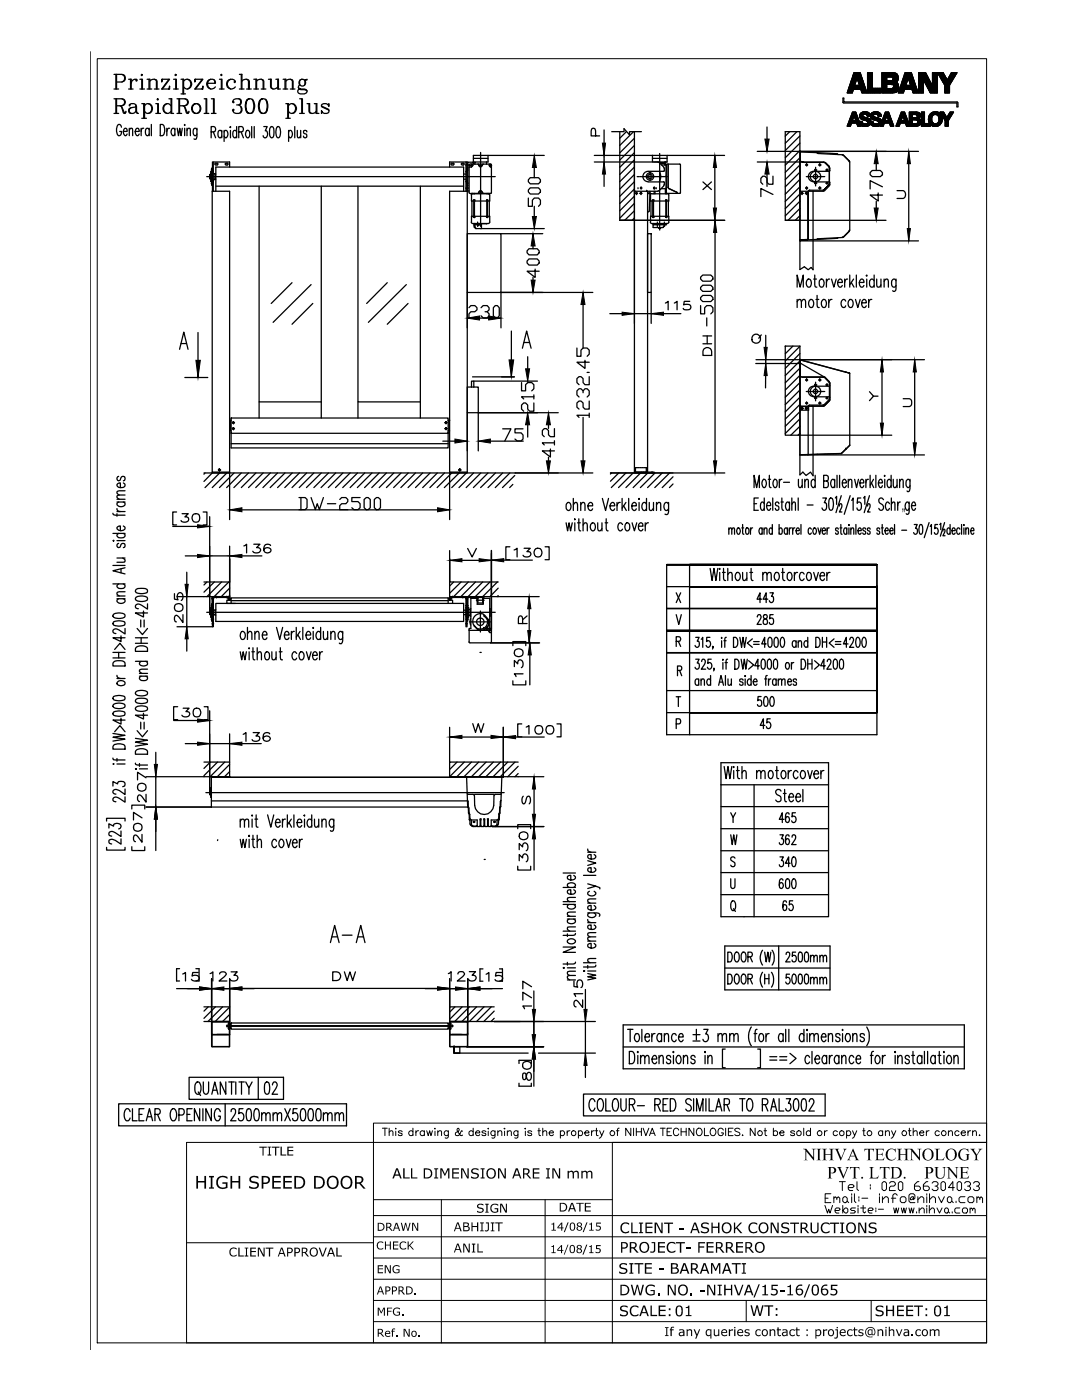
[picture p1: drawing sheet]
<svg xmlns="http://www.w3.org/2000/svg" width="216mm" height="279mm" viewBox="0 0 216 279" stroke-linecap="round" stroke-linejoin="round" font-family="sans-serif">
<!-- layer: 0 -->
<g fill="none" stroke="#000" stroke-width=".2">
<path d="M18 10.3v259.1M19.4 11.7h177.5v256.3h-177.5zM74.5 224.1h122.4v3.9h-122.4zM74.5 239.4h47.7M76.3 225.2h1M76.8 225.2v1.4M77.7 226l.3-.3h.3l.1 .9M77.7 225.2v1.4M79 225.2v.1zM79 225.7v.9M80.2 225.9a.43 .43 0 0 0-.7 0l.2 .2 .5 .1v.2v.2h-.2h-.4l-.1-.2M82.4 225.9a.47 .47 0 0 0-.7-.1 .47 .47 0 0 0 0 .7 .47 .47 0 0 0 .7-.1"/>
<path d="M82.4 225.2v1.4M83 225.7v.9M83.5 225.7l-.5 .2v.2M84.7 225.9a.47 .47 0 0 0-.7-.1 .47 .47 0 0 0 0 .7 .47 .47 0 0 0 .7-.1M84.7 225.7v.9M85.1 225.7l.3 .9 .3-.9 .3 .9 .3-.9M86.7 225.2h.1zM86.8 225.7v.9M87.3 226l.4-.3h.4v.9M87.3 225.7v.9M88.1 239.4v28.6M89.5 225.7l-.1 1.3-.2 .1h-.4"/>
<path d="M89.5 225.9a.47 .47 0 0 0-.7-.1 .47 .47 0 0 0 0 .7 .47 .47 0 0 0 .7-.1M92.3 225.8l-.2-.1a.99 .99 0 0 1-1.1 .9l-.1-.5 .6-.4a.3 .3 0 0 0-.1-.5l-.2 .2 .2 .6 .5 .6h.3l.1-.1M94.4 225.9a.47 .47 0 0 0-.7-.1 .47 .47 0 0 0 0 .7 .47 .47 0 0 0 .7-.1M94.4 225.2v1.4M94.9 226.1h.8a.45 .45 0 0 0-.6-.4 .45 .45 0 0 0-.1 .7l.3 .2h.3l.1-.2M97 225.9a.47 .47 0 0 0-.8 0l.8 .5-.1 .2h-.2h-.5v-.2M97.4 225.2v.1zM97.4 225.7v.9M98.8 225.7l-.1 1.3-.2 .1h-.4M98.8 225.9a.47 .47 0 0 0-.7-.1 .47 .47 0 0 0 0 .7 .47 .47 0 0 0 .7-.1M99.3 226l.4-.3h.3l.1 .9M99.3 225.7v.9"/>
<path d="M100.7 225.2v.1zM100.7 225.7v.9M101.2 226l.4-.3h.4v.9M101.2 225.7v.9M103.3 225.7v1.3l-.2 .1h-.4M103.3 225.9a.47 .47 0 0 0-.6-.1 .47 .47 0 0 0 0 .7 .47 .47 0 0 0 .6-.1M104.8 225.2v.1zM104.8 225.7v.9M106.1 225.9a.47 .47 0 0 0-.8 0l.8 .5-.1 .2h-.2h-.4l-.1-.2M107.3 225.7h.5M107.5 225.2v1.2l.1 .2h.3M108.3 226l.4-.3h.3l.1 .9"/>
<path d="M108.3 225.2v1.4M108.8 239.4v28.6M109.6 226.1h.8a.45 .45 0 0 0-.6-.4 .45 .45 0 0 0-.1 .7l.3 .2h.3l.1-.2M111.8 225.9a.47 .47 0 0 1 .7-.1 .47 .47 0 0 1 0 .7 .47 .47 0 0 1-.7-.1M111.8 225.7v1.4M113.2 225.7v.9M113.7 225.7l-.5 .2v.2M115.4 225.9a.47 .47 0 0 1 .7-.1 .47 .47 0 0 1 0 .7 .47 .47 0 0 1-.7-.1M115.4 225.7v1.4M116.7 226.1h.8a.45 .45 0 0 0-.6-.4 .45 .45 0 0 0-.1 .7l.2 .2h.4l.1-.2M118 225.7v.9M118.6 225.7a.45 .45 0 0 0-.6 .4"/>
<path d="M118.8 225.7h.5M119 225.2l.1 1.4h.3M119.6 225.7l.5 .9 .4-.9M120.1 226.6l-.5 .5M123 225.7h.5M123.5 225.2h-.2l-.1 .3v1.1M125.9 225.2v1.4l-1-1.4v1.4M126.4 225.2v1.4M127 225.2v1.4M127 225.9h1M128 225.2v1.4M128.3 225.2l.6 1.4 .6-1.4"/>
<path d="M129.6 226.6l.5-1.4 .6 1.4M129.8 226.2h.7M131.8 225.2h.9M132.3 225.2v1.4M133.1 225.9h.6M134 225.2h-.9v1.4h.9M135.4 225.5a.54 .54 0 0 0-.6-.3 .54 .54 0 0 0-.4 .5v.4a.55 .55 0 0 0 .4 .5 .55 .55 0 0 0 .6-.3M135.9 225.9h1M135.9 225.2v1.4M136.9 225.2v1.4M138.4 225.2v1.4l-.9-1.4v1.4M139.1 225.4a.68 .68 0 0 1 .9 .1 .68 .68 0 0 1-.1 .9l-.1 .2a.73 .73 0 0 1-.8-.3 .73 .73 0 0 1 .1-.9z"/>
<path d="M140.6 225.2v1.4h.8M141.8 225.4a.68 .68 0 0 1 1 .1 .68 .68 0 0 1-.1 .9l-.1 .2a.73 .73 0 0 1-.9-.3 .73 .73 0 0 1 .1-.9zM144.3 225.5a.54 .54 0 0 0-.6-.3 .54 .54 0 0 0-.4 .5v.4a.53 .53 0 0 0 .5 .5 .53 .53 0 0 0 .5-.5h-.4M144.8 225.2v1.4M145.3 225.9h.6M146.3 225.2h-1v1.4h1M147.6 225.4a.58 .58 0 0 0-.5-.3 .58 .58 0 0 0-.5 .4l1 .7-.1 .4h-.7l-.2-.2M148.1 226.6h.2zM150.7 225.2v1.4l-1-1.4v1.4M152.5 225.7h.5M152.7 225.2v1.2l.1 .2h.2M154.3 225.9a.47 .47 0 0 1 .7-.1 .47 .47 0 0 1 0 .7 .47 .47 0 0 1-.7-.1"/>
<path d="M154.3 225.2v1.4M155.6 226.1h.8a.45 .45 0 0 0-.6-.4 .45 .45 0 0 0-.1 .7l.3 .2h.3l.1-.2M158.6 225.9a.47 .47 0 0 0-.9 0l.9 .5-.1 .2h-.2h-.5l-.1-.2M160.4 225.2v1.4M161.7 225.9a.47 .47 0 0 0-.7-.1 .47 .47 0 0 0 0 .7 .47 .47 0 0 0 .7-.1M161.7 225.2v1.4M164.5 225.7v.9M164.6 239.1h.6M165.1 225.7l-.5 .2-.1 .2M165.8 238.2h-1.2v1.8h1.2M166.4 239.1l.3-.3 .3 .3v.3M166.4 238.8v1.2"/>
<path d="M167 239.1l.3-.3 .3 .3v.9M167.1 225.9a.47 .47 0 0 0-.7-.1 .47 .47 0 0 0 0 .7 .47 .47 0 0 0 .7-.1M167.5 235.8h1.2M168.1 235.8v1.8M168.2 239.1l.3-.3h.3l.3 .3v.6l-.3 .3h-.3l-.3-.3zM168.9 225.9a.47 .47 0 0 1 .7-.1 .47 .47 0 0 1 0 .7 .47 .47 0 0 1-.7-.1M168.9 225.7v1.4M169.1 239.7l.2 .3M169.3 237h.9l.2-.3-.2-.3h-.6l-.3 .3v.6l.3 .3h.6M169.9 238.2v.3M169.9 238.8v1.2M170.1 225.7l.4 .9 .5-.9"/>
<path d="M170.5 238.2v1.5l.3 .3M170.5 226.6l-.1 .3-.3 .2M171 235.8v1.5l.3 .3M171.4 238.8v.3M171.4 239.4v.3M172 239.1h1.2M172.1 225.7h.5M172.4 225.2v1.4h.3M173.7 236.4v.3M173.7 237v.3M175.5 238.2v.3M175.5 238.8v1.2"/>
<path d="M176 236.1l.3-.3h.3l.3 .3v1.2l-.3 .3h-.3l-.3-.3zM176.1 239.4l.6-.6h.3l.3 .3v.9M176.1 238.8v1.2M176.1 225.9a.47 .47 0 0 0-.7-.1 .47 .47 0 0 0 0 .7 .47 .47 0 0 0 .7-.1M176.1 225.7v.9M176.7 226l.4-.3h.3l.1 .9M176.7 225.7v.9M177.5 236.1l.3-.3h.6l.3 .3v.3l-.3 .3h-.6l-.3 .3v.6h1.2M177.9 239.1h.8M177.9 225.7l.4 .9 .4-.9M178.3 226.6l-.5 .5M179 238.5l-.3-.3h-.3l-.2 .3v1.5"/>
<path d="M179.3 236.1l.2-.3h.3l.3 .3v1.2l-.3 .3h-.3l-.2-.3zM179.6 239.1l.3-.3h.6l.3 .3v.6l-.3 .3h-.6l-.3-.3zM181.2 225.7h.6M181.5 225.2v1.2v.2h.3M182.2 226l.4-.3h.3l.1 .9M182.2 225.2v1.4M182.3 239.1l-.3 .3h-.3v-.3l.3-.3h.3v.6l.3-.3v-.6l-.3-.3h-.6l-.3 .3v1.2l.3 .3h.9M183.1 239.4l.6-.6h.3l.3 .3v.9M183.1 238.8v1.2M183.4 235.8h-.3l-.6 .6v.9l.3 .3h.6l.3-.3v-.3l-.3-.3h-.9M183.5 226.1h.8a.45 .45 0 0 0-.6-.4 .45 .45 0 0 0-.1 .7l.3 .2h.3l.1-.2M184.8 225.7v.9"/>
<path d="M184.9 238.2v.3M184.9 238.8v1.2M185.1 235.8h-.3l-.6 .6v.9l.3 .3h.6l.3-.3v-.3l-.3-.3h-.9M185.4 225.7h-.3l-.3 .4M185.5 239.4l.6-.6h.3l.3 .3v.9M185.5 238.2v1.8M186 236.1l.3-.3h.6l.3 .3v.3l-.3 .3h-.3M186.9 236.7l.3 .3v.3l-.3 .3h-.6l-.3-.3M187.3 238.8l.5 1.2 .6-1.2M187.4 225.9a.47 .47 0 0 0-.7-.1 .47 .47 0 0 0 0 .7 .47 .47 0 0 0 .7-.1M187.8 236.1l.3-.3h.3l.3 .3v1.2l-.3 .3h-.3l-.3-.3zM189 239.1l.3-.3h.3l.3 .3v.6l-.3 .3h-.3l-.3-.3z"/>
<path d="M189.2 226l.4-.3h.4v.9M189.2 225.7v.9M189.9 239.7l.3 .3M190.4 237h-1.2l.9-1.2v1.8M190.8 239.7v.3M191 236.1l.3-.3h.3l.3 .3v1.2l-.3 .3h-.3l-.3-.3zM191.4 225.9a.47 .47 0 0 0-.7-.1 .47 .47 0 0 0 0 .7 .47 .47 0 0 0 .7-.1M191.8 226.1h.8a.45 .45 0 0 0-.6-.4 .45 .45 0 0 0-.1 .7l.3 .2h.3l.1-.2M192.5 236.1l.3-.3h.6l.2 .3v.3l-.2 .3h-.3M192.5 238.8h-.8l-.3 .3v.6l.3 .3h.8M193.1 239.1l.3-.3h.6l.3 .3v.6l-.3 .3h-.6l-.3-.3zM193.1 225.7v.9"/>
<path d="M193.4 236.7l.2 .3v.3l-.2 .3h-.6l-.3-.3M193.7 225.7h-.3l-.3 .4M194.1 226l.3-.3h.3l.1 .9M194.1 225.7v.9M194.2 236.1l.3-.3h.6l.3 .3v.3l-.3 .3h-.3M194.9 239.1l.3-.3 .3 .3v.3M194.9 238.8v1.2M195.1 236.7l.3 .3v.3l-.3 .3h-.6l-.3-.3M195.4 226.6h.2zM195.5 239.1l.3-.3 .3 .3v.9M196.9 228v40h-159.7v-40h37.3v40M196.9 228h-74.7v40"/>
<path d="M37.2 248h37.3M74.5 255.3h122.4M74.5 251.1h122.4M74.5 246.8h122.4M74.5 242.6h122.4M74.5 259.5h122.4M148.9 259.5v4.3M164.6 240.6l.5 1.5 .3-.8 .2 .8 .5-1.5M166.6 241.6h.8l.3-.3-.3-.2h-.5l-.3 .2v.5l.3 .3h.5M168.2 241.6l.5-.5h.2l.3 .2v.5l-.3 .3h-.2zM168.2 240.6v1.5M170.7 241.1h-.8l-.2 .2 .2 .3h.5l.3 .2-.3 .3h-.7"/>
<path d="M171.2 240.6v.2M171.2 241.1v1M171.7 241.1h1M172.2 240.6v1.2l.3 .3 .2-.3M173.2 241.6h.8l.3-.3-.3-.2h-.5l-.3 .2v.5l.3 .3h.5M173.8 259.5v4.3M174.8 241.1v.2M174.8 241.6v.2M175.3 241.3h1M178.3 241.1l.3 1 .2-1 .3 1 .2-1M179.8 241.1l.3 1 .3-1 .2 1 .3-1M181.4 241.1l.2 1 .3-1 .2 1 .3-1"/>
<path d="M182.9 241.8v.3M183.4 241.6l.5-.5h.3l.2 .2v.8M183.4 241.1v1M184.9 240.6v.2M184.9 241.1v1M185.4 241.6l.5-.5h.3l.3 .2v.8M185.4 240.6v1.5M187 241.1l.5 1 .5-1M188.5 241.3l.2-.2h.3l.2 .2v.5l-.2 .3h-.3l-.2-.3zM189.2 241.8l.3 .3M190 241.8v.3M191.5 241.1h-.7l-.3 .2v.5l.3 .3h.7"/>
<path d="M192 241.3l.3-.2h.5l.3 .2v.5l-.3 .3h-.5l-.3-.3zM193.6 241.3l.2-.2 .3 .2v.3M193.6 241.1v1M194.1 241.3l.2-.2 .3 .2v.8M74.5 263.8h122.4"/>
<circle cx="114.5" cy="226.1" r=".49"/>
<circle cx="122.2" cy="226.1" r=".48"/>
<circle cx="151.7" cy="226.1" r=".48"/>
<circle cx="159.4" cy="226.1" r=".49"/>
<circle cx="163.5" cy="226.1" r=".48"/>
<circle cx="168" cy="226.1" r=".49"/>
<circle cx="173.5" cy="226.1" r=".48"/>
<circle cx="180.4" cy="226.1" r=".48"/>
<circle cx="188.3" cy="226.1" r=".48"/>
</g>
<g fill="#000">
<path d="M39.2 234.7h.3v1h1.3v-1h.3v2.5h-.3v-1.2h-1.3v1.2h-.3zM41.7 234.7h1v.3h-.3v2h.3v.2h-1v-.2h.4v-2h-.4zM43.4 235.1l.9-.5 1.1 .3v.4l-.8-.4-.6 .1-.3 .3-.2 .4 .1 .9 .7 .4 .8-.1v-.7h-.7v-.2h1v1.1l-1.1 .2-.9-.4-.2-.5v-.8zM46 234.7h.3v1h1.3v-1h.3v2.5h-.3v-1.2h-1.3v1.2h-.3zM49.9 235l.4-.3h.9l.4 .2v.3l-.5-.2h-.6a.43 .43 0 0 0-.4 .5 .43 .43 0 0 0 .6 .3l.9 .3 .1 .6-.2 .3-.3 .2-.6 .1-.9-.2v-.4l.9 .3 .4-.1a.43 .43 0 0 0 .3-.5 .43 .43 0 0 0-.6-.3l-.5-.1-.4-.2v-.6zM51.7 228.8h1.5v.3h-.6v1.5h-.2v-1.5h-.7zM53.4 228.8h.7v.2h-.2v1.4h.2v.2h-.7v-.2h.3v-1.4h-.3zM54.2 228.8h1.6v.3h-.7v1.5h-.2v-1.5h-.7zM54.3 234.7h1.7v.3h-1.3v.7h1.3v.3h-1.3v.9h1.3v.3h-1.7zM56 228.8h.2v1.6h.9v.2h-1.1zM56.5 234.7h1.7v.3h-1.3v.7h1.3v.3h-1.3v.9h1.3v.3h-1.7zM57.3 228.8h1.2v.3h-.9v.4h.9v.2h-.9v.7h.9v.2h-1.2z"/>
<path d="M80.4 233.2h.3v1.8h1.1v.2h-1.4zM82 233.2h.3v1.8h1v.2h-1.3zM86.6 233.2h.8v.2h-.3v1.6h.3v.2h-.8v-.2h.3v-1.6h-.3zM87.9 233.2h.3l.6 1.1 .5-1.1h.4v2h-.3v-1.7l-.6 1.1h-.1l-.6-1.1v1.7h-.2zM90.2 233.2h1.4v.2h-1.1v.6h1.1v.2h-1.1v.8h1.1v.2h-1.4zM92 233.2h.4l.9 1.7v-1.7h.2v2h-.3l-.9-1.8v1.8h-.3zM94.1 233.4l.4-.2h.7l.3 .1v.3l-.9-.2a.33 .33 0 0 0-.3 .4 .33 .33 0 0 0 .4 .2l.8 .3v.6l-.5 .3-1-.1v-.4l.6 .3 .6-.1a.44 .44 0 0 0-.1-.5 .44 .44 0 0 0-.5-.1l-.6-.3zM95.9 233.2h.8v.2h-.3v1.6h.3v.2h-.8v-.2h.3v-1.6h-.3zM99.4 233.2h.4l.9 1.7v-1.7h.2v2h-.3l-1-1.8v1.8h-.2zM106.3 233.2h1.3v.2h-1v.6h1v.2h-1v.8h1v.2h-1.3zM108.9 233.2h.8v.2h-.2v1.6h.2v.2h-.8v-.2h.3v-1.6h-.3zM110.2 233.2h.4l.9 1.7v-1.7h.3v2h-.4l-.9-1.8v1.8h-.3z"/>
<path d="M113.3 233.7h.2l.1 .1 .5-.2 .3 .3 .5-.3 .5 .2 .1 .2v1.2h-.3v-.9a.37 .37 0 0 0-.2-.4 .37 .37 0 0 0-.5 .3v1h-.2v-.9a.41 .41 0 0 0-.3-.4 .41 .41 0 0 0-.5 .1v1.2h-.2zM116 233.7h.3v.1l.5-.2 .4 .3 .4-.3 .5 .2 .1 .2v1.2h-.2v-.9a.36 .36 0 0 0-.4-.4 .36 .36 0 0 0-.4 .3v1h-.2v-.9a.39 .39 0 0 0-.3-.4 .39 .39 0 0 0-.4 .1v1.2h-.3zM160.2 229.3h.7l1.4 1.7v-1.6l-.3-.1h.8l-.4 .1v2.2l-1.5-1.8v1.6l.3 .1h-.8l.3-.1v-1.8zM162.9 229.3h1l-.4 .2v1.8l.4 .2h-1l.3-.1v-2zM164 229.3h1l-.3 .1v.9h1v-.9l-.3-.1h1l-.3 .1v2l.3 .1h-1l.3-.2v-.9h-1v1l.3 .1h-1l.4-.1v-2zM166.5 229.3h.9l-.2 .3 .7 1.5 .6-1.5v-.2l-.3-.1h.7l-.3 .3-.8 2-1-2.1zM167 232.9h1l-.3 .1v.2l.6 1.5 .7-1.5v-.1l-.3-.2h.7l-.3 .3-.8 2-.9-2zM169.6 232.9h1.9v.6l-.2-.4-.6-.1v2l.3 .2h-.9l.3-.2v-2h-.3a.37 .37 0 0 0-.5 .5zM172.5 229.3h1.9v.5l-.3-.4h-.5v2l.3 .1h-1l.3-.1v-2l-.6 .1-.1 .3zM174.6 229.3h1.7v.5a.37 .37 0 0 0-.5-.4h-.6v.9h.7l.2-.3v.8l-.2-.4h-.7v.9l.1 .1h.8l.4-.4-.2 .5h-1.7l.3-.2v-1.8zM173.4 232.9h1l-.4 .3 .1 1.8h.8l.5-.4-.2 .6h-1.8l.3-.1 .1-.2v-1.7zM175.6 232.9h1.9v.6l-.2-.4-.6-.1v2l.3 .2h-1l.3-.1v-2.1h-.3a.37 .37 0 0 0-.4 .5z"/>
<path d="M177 229.6l.6-.4 .9 .2 .2-.2v.8l-.3-.5-.7-.2-.4 .4-.2 .6 .1 .7 .4 .4h.7l.4-.4-.3 .5-.5 .1h-.4l-.6-.5-.2-.8zM179 229.3h1l-.4 .1v.9h1.1v-.9l-.3-.1h1l-.4 .1v2l.4 .1h-1l.3-.1v-1h-1.1v1l.4 .1h-1l.3-.1v-2zM181.4 229.3h.6l1.4 1.7v-1.5l-.3-.2h.8l-.3 .1v2.2l-1.6-1.8v1.5l.3 .2h-.8l.3-.2v-1.7zM186.4 232.9h1l-.4 .2v1.5l.1 .3 .4 .2 .6-.1 .2-.3 .1-1.5-.1-.2-.3-.1h.8l-.3 .3v1.4l-.4 .5-.8 .1-.5-.3-.1-.3v-1.5zM186.5 229.3h1.1a.28 .28 0 0 0-.4 .1 .28 .28 0 0 0 0 .3v1.6l.9 .1 .3-.5-.1 .6h-1.8l.3-.1v-1.9zM188.8 232.9h.6l1.5 1.7v-1.4l-.4-.3h.8l-.3 .3v2l-1.6-1.8v1.6l.4 .2h-.9l.3-.1v-1.9zM191.4 232.9h1.8v.5a.37 .37 0 0 0-.5-.4h-.6v.9h.7l.2-.3v.8l-.2-.3-.7-.1v1l.8 .1 .5-.5-.2 .6h-1.8l.3-.1v-2.1zM191.5 229.6l.7-.4 .8 .1 .2-.1 .1 .7-.6-.6-.8 .2-.3 .5v.6l.4 .7 .6 .2 .3-.1v-.9l-.3-.2h.9l-.2 .2v.9l-.7 .2h-.6l-.6-.5-.2-.9zM193.6 229.3h1h-.2l-.1 .3 .6 .8 .6-.9-.3-.2h.8l-.3 .2-.7 1.1v.8l.3 .1h-1l.3-.1 .1-.8-.8-1.1zM45.9 249.3l.6-.4 .7 .2v.3l-.4-.2h-.5l-.3 .6v.4l.3 .3 .4 .1 .5-.3v.3l-.9 .2-.4-.3-.1-.3zM47.6 249h.2v1.6h.9v.2h-1.1zM48.8 249h.7v.2h-.2v1.4h.2v.2h-.7v-.2h.3v-1.4h-.3z"/>
<path d="M49.9 249h1.2v.2h-.9v.5h.9v.2h-.9v.7h.9v.2h-1.2zM51.4 249h.4l.8 1.4v-1.4h.2v1.8h-.3l-.8-1.6v1.6h-.3zM53 249h1.5v.2h-.6v1.6h-.2v-1.6h-.7zM63.6 249h.3l.5 1.6 .6-1.6h.2l-.7 1.8h-.3zM67.1 249h.3v1.6h.8v.2h-1.1zM75.4 252.5h1v.2h-.8v.4h.8v.2h-.8v.6h.8v.2h-1zM75.3 248l.4-.2 .8 .1v.2l-.4-.2h-.4l-.3 .4 .1 .8 .6 .1 .4-.2-.1 .3-.7 .1-.3-.2-.2-.5zM76.8 247.8h.2v.6h.8v-.6h.2v1.6h-.2v-.8h-.8v.8h-.2zM76.8 252.5h.3l.7 1.3v-1.3h.2v1.6h-.3l-.7-1.4v1.4h-.2zM78.4 247.8h1.1v.2h-.9v.4h.9v.2h-.9v.6h.9v.2h-1.1zM78.5 252.8l.6-.3 .6 .1v.3l-.4-.2h-.5l-.3 .4v.5l.3 .3h.5h.2v-.4h-.4v-.2h.6v.7l-.3 .1-.8-.1-.3-.6zM79.9 248l.3-.2 .8 .1v.2l-.3-.2-.5 .1-.3 .4v.4l.3 .3 .5 .1 .3-.2v.3l-.8 .1-.4-.3-.1-.8z"/>
<path d="M80 244h.2l.3 1.3 .3-1.3h.2l.4 1.4 .3-1.4h.2l-.4 1.6h-.2l-.3-1.3-.4 1.3h-.2zM81.3 247.8h.2v.8l.8-.8h.3l-.8 .7 .8 .9h-.2l-.7-.7-.2 .1v.6h-.2zM82.8 258h.2v.3h-.2zM82.2 244h.4l.6 1.3v-1.3h.3v1.6h-.3l-.8-1.4v1.4h-.2zM92.4 248.2h.4l.7 1.4v-1.4h.2v1.8h-.3l-.8-1.6v1.6h-.2zM94.2 248.2h.6v.2h-.2v1.4h.2v.2h-.6v-.2h.2v-1.4h-.2zM94.1 244h.2v.7h.9v-.7h.2v1.7h-.2v-.8h-.9v.8h-.2zM95.3 248.2h.2v1.6h.9v.2h-1.1zM95.3 240.4l.3-.2h.6l.2 .1v.3l-.6-.2a.3 .3 0 0 0-.4 .4 .3 .3 0 0 0 .5 .2l.5 .2v.6l-.4 .2-.8-.1v-.3l.4 .2h.5a.31 .31 0 0 0 .2-.4 .31 .31 0 0 0-.5-.2l-.5-.2zM95.8 244h.7v.2h-.2v1.4h.2v.1h-.7v-.1h.3v-1.4h-.3zM96.8 240.2h.7v.2h-.2v1.4h.2v.2h-.7v-.2h.2v-1.4h-.2zM97 244h.6v1.5l-.5 .3-.4-.1v-.2h.2a.32 .32 0 0 0 .3 0 .32 .32 0 0 0 .1-.3v-1h-.3z"/>
<path d="M97.9 244h.8v.2h-.3v1.4h.3v.1h-.8v-.1h.3v-1.4h-.3zM98.1 240.4l.4-.2 .9 .2v.3l-.4-.3h-.6l-.3 .6v.5l.4 .3h.7v-.5h-.5v-.2h.7v.8l-.8 .1-.7-.3-.1-.6zM98.8 244h1.5v.2h-.6v1.5h-.3v-1.5h-.6zM99.8 240.2h.4l.7 1.5v-1.5h.2v1.8h-.2l-.9-1.6v1.6h-.2zM110 248.7l.5-.2v1.4h.4v.2h-.9v-.2h.4v-1h-.4zM110 244.2l.6-.2v1.4h.3v.2h-.9v-.2h.4v-1h-.4zM113.3 248.4h.1l-.7 2h-.2zM113.3 244h.2l-.8 1.9h-.2zM115 240.1h1.5v.1h-.7v1.6h-.2v-1.6h-.6zM117 248.4h.2l-.8 2h-.2zM117 244h.2l-.7 1.9h-.2zM116.7 240.1h1.2v.1h-1v.5h1v.2h-1v.7h1v.2h-1.2z"/>
<path d="M117.6 248.7l.5-.2v1.4h.3v.2h-.8v-.2h.3v-1h-.3zM117.6 244.2l.5-.2v1.4h.4v.2h-.9v-.2h.3v-1h-.3zM119 244h.9v.2h-.8v.4l.6 .1 .2 .2v.4l-.3 .3-.7-.1v-.2l.6 .1a.35 .35 0 0 0 .1-.5 .35 .35 0 0 0-.5-.1h-.1zM118.9 248.5h1v.2h-.8v.4l.6 .1 .2 .3-.1 .4-.3 .2-.6-.1-.1-.2 .5 .1a.36 .36 0 0 0 .3-.5 .36 .36 0 0 0-.5-.1h-.2zM123.7 252.3l.4-.2 1 .1v.3l-.4-.2-.6 .1a.37 .37 0 0 0-.1 .5 .37 .37 0 0 0 .5 .1l.6 .3v.6l-.5 .3h-.6l-.5-.1v-.4l.6 .3h.4a.37 .37 0 0 0 .4-.4 .37 .37 0 0 0-.6-.3l-.7-.3zM124 244.3l.6-.3 .9 .1v.4l-.4-.3h-.5l-.5 .6v.5l.3 .5 .6 .1 .5-.3v.4l-.8 .2-.7-.4-.2-.5zM125.6 252.1h.8v.2h-.3v1.7h.3v.2h-.8v-.2h.2v-1.7h-.2zM126 244h.2v1.9h1.1v.2h-1.3zM127.5 244h.8v.2h-.3v1.7h.3v.2h-.8v-.2h.2v-1.7h-.2zM126.6 252.1h1.8v.2h-.8v1.9h-.2v-1.9h-.8zM125.9 256.4h.3l.4 1.7 .5-1.7h.2l.5 1.8 .4-1.8h.3l-.6 2.1h-.3l-.4-1.8-.5 1.8h-.3zM128.7 252.1h1.4v.2h-1.1v.6h1.1v.3h-1.1v.8h1.1v.2h-1.4z"/>
<path d="M128.8 244h1.4v.2h-1.2v.6h1.2v.3h-1.2v.8h1.2v.2h-1.4zM129 256.7l.6-.3 1.1 .1v.4l-.6-.3h-.5l-.5 .6 .1 .8 .5 .3 .7-.1v-.5h-.6v-.2h.9l-.1 .9-.9 .2-.7-.3-.2-.5v-.6zM130 247.9h.7v1.8l-.3 .3h-.6v-.3l.3 .1a.38 .38 0 0 0 .4-.5v-1.2h-.5zM131.2 258.1h.4v.4h-.4zM130.6 244h.5l.9 1.7v-1.7h.2v2.1h-.3l-1-1.9v1.9h-.3zM131.5 253.2h.8v.2h-.8zM131.3 247.9h1.4v.2h-1.1v.6h1.1v.2h-1.1v.9h1.1v.2h-1.4zM132.5 244h1.8v.2h-.7v1.9h-.3v-1.9h-.8zM133.2 248.2l.6-.4 1 .2v.4l-.5-.3h-.5l-.3 .2-.2 .4 .1 .6 .2 .4 .6 .1 .6-.3-.1 .4-.7 .1-.7-.2-.3-.6 .1-.7zM133.2 256.4h.5l.9 1.7v-1.7h.2v2.1h-.3l-1-1.9v1.9h-.3zM135.6 245.1h.9v.2h-.9zM134.9 247.9h1.8v.2h-.8v1.9h-.2v-1.9h-.8z"/>
<path d="M136.9 248.9h.9v.3h-.9zM137.8 258.1h.3v.4h-.3zM139.7 257.5h.9v.2h-.9zM139.3 247.9h1.4v.2h-1.1v.6h.9v.3h-.9v1h-.3zM140 244.2l.4-.2h.6l.4 .1v.3l-.9-.2a.32 .32 0 0 0-.3 .3 .32 .32 0 0 0 .4 .3l.6 .2 .2 .2v.6l-.7 .4-.9-.2v-.4l.7 .3 .6-.1a.4 .4 0 0 0 0-.5 .4 .4 0 0 0-.5-.1l-.7-.4zM141 247.9h1.4v.2h-1.1v.6h1.1v.2h-1.1v.9h1.1v.2h-1.4zM141.1 256.4h.4l1 1.7v-1.7h.2v2.1h-.3l-1-1.9v1.9h-.3zM142 244h.2v.8h1.1v-.8h.3v2.1h-.3v-1h-1.1v1h-.2zM141.9 252.1h.4l.5 1.2 .6-1.2h.3v2.1h-.2v-1.8l-.6 1.2h-.2l-.6-1.2v1.8h-.2zM143.2 256.4h.8v.2h-.3v1.7h.3v.2h-.8v-.2h.3v-1.7h-.3zM144.5 256.4h.3v.8h1.1v-.8h.2v2.1h-.2v-1h-1.1v1h-.3zM146 252.1h1.8v.2h-.7v1.9h-.3v-1.9h-.8z"/>
<path d="M146.4 244h.3v1.1l1-1.1h.4l-1 1 1 1.1h-.3l-.9-1-.2 .3v.7h-.3zM146.9 247.9h1.4v.2h-1.1v.6h1.1v.2h-1.1v.9h1.1v.2h-1.4zM146.4 256.4h.3l.7 1.9 .7-1.9h.3l-.8 2.1h-.4zM148 252.1h.9v.2h-.3v1.7h.3v.2h-.9v-.2h.3v-1.7h-.3zM149.6 244.2l.5-.2 1 .1v.4l-.5-.3h-.6l-.4 .7 .1 .5 .2 .4 .7 .1 .5-.3v.3l-.8 .3-.7-.3-.3-.7 .1-.5zM151.4 256.3h.2l-1 2.6h-.3zM152.1 256.7l.7-.3v1.9h.5v.2h-1.2v-.2h.4v-1.4h-.4zM153.9 256.4h1.3v.3h-1v.5l.8 .1 .2 .2v.5l-.5 .5-.9-.1v-.3l.8 .2 .3-.4a.64 .64 0 0 0-1-.4zM153.8 244h.4l.9 1.7v-1.7h.3v2.1h-.4l-1-1.9v1.9h-.2zM155.6 257.5h.9v.2h-.9zM156.1 244.1l.9-.1 .4 .1v.3l-.8-.2a.33 .33 0 0 0-.4 .3 .33 .33 0 0 0 .4 .3l.6 .2 .3 .2-.1 .6-.7 .4-.9-.2v-.4l.7 .3 .6-.1a.4 .4 0 0 0 0-.5 .4 .4 0 0 0-.5-.1l-.7-.4v-.4zM157.1 256.7l.7-.3v1.9h.5v.2h-1.2v-.2h.5v-1.4h-.5z"/>
<path d="M157.7 244h1.7v.2h-.7v1.9h-.3v-1.9h-.7zM161.4 256.3h.2l-1 2.6h-.2zM161.7 244h.3v1.6l.4 .3 .6-.1 .1-.4v-1.4h.2v1.6l-.3 .5-.6 .1-.5-.3-.2-.4zM164.1 244.2l.5-.2 .9 .1v.4l-.4-.3h-.7l-.3 .7v.5l.3 .4 .6 .1 .5-.3v.3l-.8 .3-.6-.3-.3-.7v-.5zM165.8 256.4h1.3v.3h-1v.5l.7 .1 .3 .2v.5l-.5 .5-.9-.1v-.3l.4 .2h.5l.2-.5a.71 .71 0 0 0-1-.3zM165.6 244h1.8v.2h-.7v1.9h-.3v-1.9h-.8zM167.6 244h.9v.2h-.3v1.7h.3v.2h-.9v-.2h.3v-1.7h-.3zM171.3 244h.4l.9 1.7v-1.7h.3v2.1h-.4l-1-1.9v1.9h-.2zM173.4 244.3l.5-.3h.5l.5 .1v.3l-.5-.2h-.4a.37 .37 0 0 0-.3 .5 .37 .37 0 0 0 .5 .2l.7 .3v.7l-.7 .3-.9-.2v-.4l.5 .3h.4a.39 .39 0 0 0 .4-.5 .39 .39 0 0 0-.6-.2l-.6-.3zM75.4 261h.3l.4 .9 .4-.9h.3v1.6h-.2v-1.4l-.5 .9h-.1l-.4-.9v1.4h-.2zM77.2 261h1v.1h-.8v.5h.7v.2h-.7v.8h-.2zM78.4 265.2l.4-.1v.2a.3 .3 0 0 0-.3 0 .3 .3 0 0 0-.1 .3h.4v.2h-.4v1h-.2v-1h-.1v-.2h.1z"/>
<path d="M79 266.5h.3v.3h-.3zM78.5 261.3l.6-.4 .7 .2v.3l-.4-.3-.5 .1-.3 .3v.5l.3 .4h.5l.2-.1v-.4h-.4v-.1h.6v.7l-.3 .1-.8-.1-.3-.6zM80.2 262.2h.3v.4h-.3zM80.5 265.2h.4l.6 1.3v-1.3h.3v1.6h-.3l-.8-1.4v1.4h-.2zM83.5 266.5h.3v.3h-.3zM123.8 260.8l.4-.3h.7l.3 .2v.3l-.3-.2h-.6a.33 .33 0 0 0-.3 .4 .33 .33 0 0 0 .5 .2l.7 .3v.7l-.4 .3h-.7l-.4-.2v-.3l.5 .3 .6-.1a.35 .35 0 0 0 .2-.5 .35 .35 0 0 0-.5-.1l-.7-.3zM125.8 260.9l.3-.2 .6-.2 .7 .2v.4l-.6-.3h-.4l-.4 .6v.5l.2 .4 .5 .2 .7-.3v.3l-1 .2-.5-.3-.2-.5zM129.8 260.5h.3v1.9h1v.3h-1.3zM131.4 260.5h1.4v.3h-1.1v.6h1.1v.2h-1.1v.8h1.1v.3h-1.4zM132.7 264.9h.7v.1h-.2v1.5h.2v.1h-.7v-.1h.2v-1.5h-.2zM134 264.8h.5v.2a.3 .3 0 0 0-.4 0 .3 .3 0 0 0-.1 .3h.4v.2h-.4v1.1h-.2v-1.1h-.1v-.2h.1zM136.8 260.8h.4l.1-.3h.3v2h.4v.2h-1.2v-.2h.5v-1.4h-.5z"/>
<path d="M137 265.3h.2v.2l.4-.2a.4 .4 0 0 1 .5 .5v.8h-.2v-.7a.37 .37 0 0 0-.2-.4 .37 .37 0 0 0-.5 .1v1h-.2zM138.4 265.3h.3l.4 1 .4-1h.2l-.7 1.9h-.3l.3-.6zM142.4 265.3h.2v.8a.36 .36 0 0 0 .3 .4 .36 .36 0 0 0 .4-.2v-1h.2v1.3l-.2-.1-.5 .2a.38 .38 0 0 1-.4-.5zM145.4 265.3h.3v.2l.3-.2h.3v.2l-.6 .2v.9h-.3zM148.6 265.4l.8-.1h.1v.3l-.3-.1a.24 .24 0 0 0-.4 .2 .24 .24 0 0 0 .4 .2l.3 .1 .1 .2a.7 .7 0 0 1-1 .4v-.3l.3 .2a.24 .24 0 0 0 .4 0 .24 .24 0 0 0-.1-.4l-.6-.2zM150.8 265.5l.3-.2 .7 .1v.2l-.3-.1h-.4l-.2 .6a.47 .47 0 0 0 .4 .4 .47 .47 0 0 0 .5-.2v.3l-.3 .1-.6-.1-.2-.3zM149.7 260.5h.3l.5 1.8 .4-1.8h.3l.5 1.8 .4-1.8h.3l-.6 2.1h-.3l-.4-1.7-.5 1.7h-.3zM152.5 260.5h1.8v.3h-.7v1.8h-.3v-1.8h-.8zM153.6 265.3h.2v.2l.4-.3 .4 .2 .1 1.2h-.2v-.7a.34 .34 0 0 0-.2-.4 .34 .34 0 0 0-.4 .1l-.1 1h-.2zM155.1 264.9h.3v.4h.4v.2h-.4v.6a.3 .3 0 0 0 .1 .3 .3 .3 0 0 0 .3 0v.2l-.2 .1-.4-.2-.1-1h-.1zM157.6 265.5l.3-.2 .7 .1v.2l-.6-.1-.3 .2 .1 .6 .2 .2 .6-.2v.3l-.6 .1-.3-.2-.2-.3zM158.9 264.9h.2v.4h.5v.2h-.5v.6a.31 .31 0 0 0 .1 .3 .31 .31 0 0 0 .4 0v.2l-.2 .1-.3-.1-.2-.2v-.9h-.2v-.2h.2z"/>
<path d="M164.2 265.3h.3v.2l.3-.2h.3v.2l-.6 .2v.9h-.3zM169.2 265.4l.2-.1 .7 .1v.2l-.3-.1h-.4l-.2 .4 .2 .5 .4 .1 .3-.2v.3l-.6 .1-.4-.3-.1-.6zM170.4 264.9h.2v.4h.5v.2h-.5v.6a.31 .31 0 0 0 .1 .3 .31 .31 0 0 0 .4 0v.2h-.2a.36 .36 0 0 1-.4 0 .36 .36 0 0 1-.1-.4v-.7h-.2v-.2h.2zM171.3 265.5l.2-.2 .8 .1v.2l-.3-.1a.26 .26 0 0 0-.4-.1 .26 .26 0 0 0 0 .4l.3 .1a.44 .44 0 0 1 .3 .6 .44 .44 0 0 1-.7 .1h-.2v-.3l.3 .2a.24 .24 0 0 0 .4-.1 .24 .24 0 0 0-.2-.3l-.3-.1a.35 .35 0 0 1-.2-.5zM175.1 265.3h.2v.2l.4-.3 .4 .2 .1 1.2h-.2v-.8a.38 .38 0 0 0-.3-.3 .38 .38 0 0 0-.4 .1v1h-.2zM174.8 260.8l.4-.3h.7l.3 .2v.3l-.5-.2h-.5a.32 .32 0 0 0-.2 .5 .32 .32 0 0 0 .5 .1l.8 .4v.6l-.5 .3h-.7l-.4-.2v-.3l.4 .2 .6 .1a.36 .36 0 0 0 .3-.5 .36 .36 0 0 0-.5-.2l-.7-.3zM176.8 260.5h.3v.9h1v-.9h.3v2.2h-.3v-1.1h-1v1.1h-.3zM177.3 264.8h.3v.7l.3-.3 .5 .2v1.2h-.2v-.7a.37 .37 0 0 0-.2-.4 .37 .37 0 0 0-.4 .1v1h-.3zM178.7 265.3h.3l.4 1.1 .4-1.1h.3l-.6 1.3h-.2zM179 260.5h1.4v.3h-1.1v.6h1.1v.2h-1.1v.8h1.1v.3h-1.4zM181.9 266.3h.3v.3h-.3zM180.8 260.5h1.4v.3h-1.1v.6h1.1v.2h-1.1v.8h1.1v.3h-1.4z"/>
<path d="M182.9 265.4l.2-.1 .6 .1v.2l-.5-.1-.3 .2v.6l.2 .2 .6-.2v.3l-.5 .1-.4-.2-.2-.7zM182.4 260.5h1.8v.3h-.8v1.9h-.3v-1.9h-.7zM185.5 265.3h.2v.2l.4-.3 .3 .1a.25 .25 0 0 0 .3 .2 .25 .25 0 0 0 .2-.2 .42 .42 0 0 1 .6 .5v.8h-.2v-.8a.32 .32 0 0 0-.3-.3 .32 .32 0 0 0-.4 .3v.8h-.2v-.8a.34 .34 0 0 0-.3-.3 .34 .34 0 0 0-.4 .1v1h-.2zM188.4 260.8h.4l.1-.3h.2v2h.4v.2h-1.1v-.2h.4v-1.4h-.4z"/>
<path d="M52.2 234.7l1.2 .1 .4 .2 .1 .4-.1 .5-.4 .3-.9 .1v.9h-.3zM52.5 235v1l.9-.1 .1-.2-.1-.6z"/>
<path d="M58.7 234.7l1.4 .1 .6 .4 .2 .5v.5l-.5 .8-.5 .2h-1.2zM59.1 235v2l1.1-.2 .3-.5v-.8l-.5-.4z"/>
<path d="M62.7 234.7h1.2l.8 .6 .1 1-.5 .8-.5 .1h-1.1zM63 235v2l1-.2 .4-.6-.1-.8-.4-.3z"/>
<path d="M65.5 235.1l.4-.4 .7-.1 .4 .2 .4 .3 .2 1.1-.2 .6-.3 .3-.9 .2-.7-.4-.3-.7v-.7zM65.8 235.1l-.3 .7 .2 .9 .5 .3 .7-.1 .3-.6-.1-.9-.5-.5z"/>
<path d="M68.3 235l.3-.3 .7-.1 .4 .2 .4 .3 .2 .7v.6l-.2 .5-.4 .3-.7 .1-.8-.4-.2-.6v-.6zM68.6 235.1l-.3 .7 .2 .9 .5 .3 .6-.1 .3-.6v-.9l-.6-.5z"/>
<path d="M70.8 234.7h1.2l.4 .2 .1 .4v.4l-.5 .4 1 1.1h-.5l-.8-1h-.5v1h-.4zM71.2 235v1l.8-.1 .2-.5a.41 .41 0 0 0-.6-.4z"/>
<path d="M79.1 233.2h.3l.8 2h-.3l-.3-.6h-.8l-.2 .6h-.3zM79.2 233.4l-.3 1h.7z"/>
<path d="M84.6 233.2h.9l.6 .4 .1 .9-.2 .4-.5 .3h-.9zM84.8 233.4v1.6l.9-.1 .3-.6-.1-.6-.5-.3z"/>
<path d="M97.3 233.5l.4-.3 .4-.1 .7 .4 .1 .9-.3 .7-.3 .1h-.6l-.4-.2-.3-.7zM97.6 233.5l-.3 .5 .1 .6 .3 .4h.6l.4-.5-.1-.7-.4-.4z"/>
<path d="M102.9 233.2h.4l.7 2h-.2l-.2-.6h-.9l-.2 .6h-.3zM103.1 233.4l-.3 1h.7z"/>
<path d="M104.4 233.2h.9l.3 .3v.5l-.3 .3 .7 .9h-.3l-.7-.8h-.4v.8h-.2zM104.6 233.4v.8l.5-.1a.37 .37 0 0 0 .3-.4 .37 .37 0 0 0-.4-.3z"/>
<path d="M165.1 232.9h1.3l.4 .5-.1 .6-.4 .2-.6-.1v.9l.4 .2h-1l.3-.2v-2zM165.8 233l-.1 1h.5l.2-.2v-.5l-.2-.2z"/>
<path d="M170.2 229.2l1 2.2 .3 .1h-1l.3-.1-.2-.6h-.9l-.2 .6 .2 .1h-.7l.3-.2zM170.2 229.7l-.5 1h.8z"/>
<path d="M177.6 232.9h1.4l.5 .2 .4 .6v.6l-.2 .6-.7 .3h-1.4l.3-.1 .1-.3-.1-1.8zM178.3 233.1v1.9h.7l.4-.3 .1-.4v-.8l-.5-.4z"/>
<path d="M184.5 232.9h1.1l.6 .4v.5l-.2 .2-.9 .1v.9l.4 .2h-1l.3-.2v-1.9zM185.2 233l-.1 1h.5l.3-.4-.1-.3-.3-.3z"/>
<path d="M184 230.4a1.16 1.16 0 0 1 2.3 0 1.16 1.16 0 0 1-2.3 0zM184.8 229.4l-.3 .6v.8l.3 .6 .5 .1 .4-.2 .2-.3v-.9l-.2-.5-.2-.2z"/>
<path d="M188.6 230.4a1.2 1.2 0 0 1 2.4 0 1.2 1.2 0 0 1-2.4 0zM189.4 229.5l-.3 .6v.8l.4 .5 .4 .1 .6-.5v-1l-.4-.6-.5-.1z"/>
<path d="M56.1 249h.3l.6 1.8h-.3l-.1-.5h-.8l-.2 .5h-.2zM56.2 249.2l-.3 .8h.6z"/>
<path d="M57.3 249h.8l.3 .4-.1 .5-.3 .2h-.5v.7h-.2zM57.5 249.2v.7h.5l.1-.2a.33 .33 0 0 0 0-.4 .33 .33 0 0 0-.3-.1z"/>
<path d="M58.7 249h.8l.4 .3v.5l-.2 .2-.7 .1v.7h-.3zM59 249.2v.7h.2a.36 .36 0 0 0 .5-.3 .36 .36 0 0 0-.5-.4z"/>
<path d="M60.2 249h.8a.49 .49 0 0 1 .4 .5 .49 .49 0 0 1-.4 .5l.7 .8h-.3l-.6-.8h-.4v.8h-.2zM60.4 249.2v.7l.5-.1 .2-.2a.33 .33 0 0 0-.4-.4z"/>
<path d="M62.1 249.1l.7-.2 .5 .4 .1 .8-.3 .6-.6 .1-.6-.3-.1-.8zM62.2 249.3l-.2 .3 .1 .7 .4 .3 .4-.1 .3-.4-.1-.7-.3-.2z"/>
<path d="M65.9 249h.3l.7 1.8h-.3l-.2-.5h-.7l-.2 .5h-.3zM66.1 249.2l-.4 .8h.7z"/>
<path d="M75.8 256.7h.2l.6 1.6h-.2l-.1-.4h-.7l-.2 .4h-.2zM75.9 256.9l-.3 .8h.6z"/>
<path d="M75.4 244l.8 .1 .4 .2 .1 .3-.1 .8-.4 .2h-.8zM75.6 244.2v1.2l.7-.1 .2-.3-.1-.5-.3-.3z"/>
<path d="M76.9 256.7h.6l.4 .3-.2 .6-.6 .2v.5h-.2zM77.1 256.9v.6h.2a.32 .32 0 0 0 .4-.3 .32 .32 0 0 0-.4-.3z"/>
<path d="M77.1 244h.6l.4 .2v.4l-.3 .3 .6 .7h-.3l-.5-.6h-.3v.6h-.2zM77.3 244.2v.6h.4l.2-.2a.29 .29 0 0 0-.1-.3 .29 .29 0 0 0-.3-.1z"/>
<path d="M78.2 256.7h.6l.4 .3v.4l-.2 .3-.6 .1v.5h-.2zM78.4 256.9v.6h.2a.33 .33 0 0 0 .4-.2 .33 .33 0 0 0-.4-.4z"/>
<path d="M79 244h.3l.6 1.6h-.3l-.1-.4h-.7l-.2 .4h-.2zM79.1 244.2l-.3 .8h.6z"/>
<path d="M79.5 256.7h.7l.3 .2v.5l-.3 .2 .6 .7h-.3l-.5-.6h-.3v.6h-.2zM79.7 256.9v.6h.2a.3 .3 0 0 0 .4-.3 .3 .3 0 0 0-.3-.3z"/>
<path d="M81 256.7l.9 .1 .4 .3 .1 .7-.3 .4-1.1 .1zM81.3 256.9v1.2l.6-.1 .2-.2v-.6l-.3-.3z"/>
<path d="M91.2 244h.3l.6 1.7h-.2l-.2-.5h-.8l-.1 .5h-.2zM91.3 244.2l-.3 .9h.7z"/>
<path d="M91.2 248.2h.3l.6 1.8h-.2l-.2-.5h-.8l-.1 .5h-.2zM91.3 248.4l-.3 .9h.7z"/>
<path d="M92.4 244h.8a.4 .4 0 0 1 .4 .3 .4 .4 0 0 1-.2 .5l.3 .3v.4l-.4 .2h-.9zM92.6 244.2v.5h.3a.29 .29 0 0 0 .5-.3 .29 .29 0 0 0-.5-.2zM92.6 244.9v.6h.4a.34 .34 0 0 0 .5-.3 .34 .34 0 0 0-.5-.3z"/>
<path d="M112 248.5h.2v1h.2v.1h-.2v.5h-.3v-.5h-.7v-.2zM111.9 248.7l-.5 .8h.5z"/>
<path d="M112 244h.2v1h.3v.1h-.3v.5h-.2v-.5h-.8v-.2zM112 244.2l-.6 .8h.6z"/>
<path d="M111.7 240.1h.8l.5 .3 .2 .7-.3 .5-.4 .2h-.8zM111.9 240.2v1.4h.6l.3-.2 .1-.2-.1-.8z"/>
<path d="M113.8 248.7l.5-.3 .4 .3v.9l-.3 .5h-.4l-.3-.3-.1-.8zM114 248.7l-.1 .8a.34 .34 0 0 0 .4 .4 .34 .34 0 0 0 .2-.5v-.5a.29 .29 0 0 0-.2-.3 .29 .29 0 0 0-.3 .1z"/>
<path d="M113.8 244.2l.4-.2 .5 .2 .1 .9-.3 .5h-.5l-.2-.2zM114.1 244.2l-.2 .3v.7a.35 .35 0 0 0 .5 .2 .35 .35 0 0 0 .2-.5v-.3a.36 .36 0 0 0-.2-.4 .36 .36 0 0 0-.3 0z"/>
<path d="M114 240.1h.3l.6 1.7h-.2l-.2-.5h-.7l-.2 .5h-.3zM114.1 240.2l-.3 .9h.6z"/>
<path d="M115.1 248.7l.4-.3 .3 .1a.4 .4 0 0 1 .3 .3 .4 .4 0 0 1-.3 .4l.3 .3v.3l-.3 .3-.6-.1-.2-.5a.23 .23 0 0 0 .3-.3 .23 .23 0 0 0-.2-.2zM115.3 248.9a.3 .3 0 0 0 .6 0 .3 .3 0 0 0-.6 0zM115.4 249.3l-.1 .2a.35 .35 0 0 0 .2 .5 .35 .35 0 0 0 .5-.4 .35 .35 0 0 0-.5-.3z"/>
<path d="M115.1 244.2l.4-.2 .6 .2v.3l-.2 .2 .3 .4-.2 .4-.5 .1-.4-.2-.1-.3 .3-.3-.2-.2zM115.4 244.4a.28 .28 0 0 0 .5 0 .28 .28 0 0 0-.5 0zM115.4 244.8l-.2 .4a.34 .34 0 0 0 .6 .3 .33 .33 0 0 0-.1-.6z"/>
<path d="M123.9 247.9h.9l.5 .4v.4l-.3 .4-.8 .1v.8h-.3zM124.2 248.1v.8h.5l.3-.3a.37 .37 0 0 0-.4-.5z"/>
<path d="M123.8 256.4h1.1l.5 .5 .2 .7-.4 .7-.6 .2h-.8zM124.1 256.6v1.7l.8-.1 .3-.4v-.7l-.5-.4z"/>
<path d="M125.7 247.9h.9l.4 .3v.5l-.4 .4 .8 .9h-.3l-.8-.8h-.3v.8h-.3zM126 248.1v.8h.6l.1-.2a.37 .37 0 0 0 0-.5 .37 .37 0 0 0-.4-.1z"/>
<path d="M127.8 248.1l.5-.3h.5l.5 .4 .2 .3v.8l-.4 .6-.7 .1-.4-.1-.3-.3-.1-.9zM128.1 248.2l-.2 .5 .1 .8 .4 .3 .5-.1 .4-.6-.2-.7-.4-.3z"/>
<path d="M133.9 252.1l1.2 .1 .2 .2-.1 .4a.17 .17 0 0 0-.1 .2 .17 .17 0 0 0 .2 .1l.2 .5-.3 .5-1.3 .1zM134.2 252.3v.7l.4-.1a.32 .32 0 0 0 .4-.4 .32 .32 0 0 0-.5-.2zM134.2 253.2v.8h.5a.43 .43 0 0 0 .5-.5 .43 .43 0 0 0-.6-.3z"/>
<path d="M135.5 256.7l.5-.3h.5l.6 .3 .2 1-.4 .7-.8 .2-.6-.3-.2-.5v-.7zM135.8 256.8l-.2 .6 .1 .6 .4 .3 .6-.1 .3-.5-.2-.8-.5-.3z"/>
<path d="M136.4 252.1h.4l.8 2.1h-.4l-.2-.6h-.9l-.2 .6h-.3zM136.6 252.3l-.4 1.1h.7z"/>
<path d="M137.9 252.1h.9l.4 .2v.7l-.4 .3 .8 .9h-.4l-.7-.8h-.4v.8h-.2zM138.1 252.3v.8h.4a.41 .41 0 0 0 .5-.4 .41 .41 0 0 0-.5-.4z"/>
<path d="M138.5 244h.4l.7 2.1h-.3l-.2-.6h-.9l-.2 .6h-.3zM138.7 244.2l-.4 1.1h.7z"/>
<path d="M140.4 252.1h.4l.7 2.1h-.3l-.2-.6h-.9l-.2 .6h-.3zM140.6 252.3l-.4 1.1h.7z"/>
<path d="M142.8 247.9h1l.3 .2 .1 .7-.4 .3 .8 .9h-.4l-.7-.8h-.4v.8h-.3zM143.1 248.1v.8h.3a.41 .41 0 0 0 .5-.4 .41 .41 0 0 0-.5-.4z"/>
<path d="M144.2 244.3l.5-.3h.6l.4 .2 .3 .6v.5l-.4 .6-.8 .3-.5-.3-.3-.8zM144.5 244.4l-.2 .5 .1 .7 .4 .3 .6-.1 .3-.5-.1-.8-.6-.3z"/>
<path d="M144.8 252.1h.4l.8 2.1h-.3l-.2-.6h-.9l-.2 .6h-.3zM145 252.3l-.3 1.1h.7z"/>
<path d="M144.8 247.9h1l.3 .2 .1 .5-.4 .5 .8 .9h-.4l-.7-.8h-.4v.8h-.3zM145.1 248.1v.8h.5l.3-.2a.42 .42 0 0 0-.4-.6z"/>
<path d="M149.2 256.4h.4l.7 2.1h-.3l-.2-.6h-.9l-.2 .6h-.3zM149.4 256.7l-.4 1h.7z"/>
<path d="M148.7 247.9h1l.3 .2 .1 .6-.4 .4 .8 .9h-.4l-.7-.8h-.4v.8h-.3zM149 248.1v.8h.3a.41 .41 0 0 0 .5-.4 .41 .41 0 0 0-.5-.4z"/>
<path d="M150.8 248.2l.5-.4h.6l.5 .3 .2 1.1-.4 .7-.7 .1-.7-.4-.2-1zM151.1 248.3l-.2 .6 .1 .5 .4 .4 .6-.1 .3-.5-.1-.8-.5-.3z"/>
<path d="M151.6 244.2l.5-.2h.5l.5 .3 .2 .9-.2 .7-.6 .3-.5-.1-.3-.2-.3-.7zM151.9 244.3l-.2 .5v.7l.5 .4h.3l.5-.5v-.8l-.4-.4z"/>
<path d="M159 256.7l.4-.3h.7v.3h-.7l-.3 .5h.7l.4 .3 .1 .4-.3 .5-.6 .2-.5-.3-.1-.9zM159.1 257.5v.4a.47 .47 0 0 0 .6 .3 .47 .47 0 0 0 .3-.6 .47 .47 0 0 0-.7-.2z"/>
<path d="M159.7 244h1l.4 .3v.6l-.4 .3 .8 .9h-.4l-.7-.8h-.4v.8h-.3zM160 244.2v.8h.6l.2-.4a.32 .32 0 0 0-.3-.4z"/>
<path d="M162.1 256.6l.4-.2h.5l.3 .2 .1 1.1-.3 .7-.6 .2-.4-.3-.2-.6zM162.4 256.7l-.2 .4 .1 .8a.45 .45 0 0 0 .5 .4 .45 .45 0 0 0 .3-.6v-.7a.43 .43 0 0 0-.7-.3z"/>
<path d="M164 256.7l.6-.3h.5v.3l-.5-.1-.4 .3a.18 .18 0 0 0-.1 .3 .18 .18 0 0 0 .3 0h.5l.4 .4v.4l-.4 .5h-.6l-.4-.4-.1-.8zM164 257.8a.5 .5 0 0 0 1 0 .5 .5 0 0 0-1 0z"/>
<path d="M169.2 244.1l.3-.1h.6l.5 .2 .2 1.1-.4 .7-.8 .2-.6-.4-.2-.4v-.7zM169.3 244.4l-.2 .3 .1 .9 .4 .3 .6-.1 .3-.5-.1-.8-.5-.3z"/>
<path d="M75.4 265.2h.7a.43 .43 0 0 1 .3 .5 .43 .43 0 0 1-.3 .4l.6 .7h-.3l-.5-.6h-.3v.6h-.2zM75.6 265.4v.6h.2a.31 .31 0 0 0 .4-.3 .31 .31 0 0 0-.4-.3z"/>
<path d="M77 265.7l.2-.1 .6 .1 .1 .5h-.9v.2l.3 .2 .6-.1v.2l-.7 .1-.3-.2-.1-.6zM77.1 265.8l-.1 .3 .7-.1a.35 .35 0 0 0-.6-.2z"/>
<path d="M82.1 265.8l.3-.2 .6 .1 .2 .7-.3 .4h-.5l-.2-.2-.1-.3zM82.4 265.8l-.1 .3a.39 .39 0 0 0 .4 .5 .39 .39 0 0 0 .2-.6 .34 .34 0 0 0-.5-.2z"/>
<path d="M128.3 260.5h.4l.8 2.2h-.3l-.2-.6h-.9l-.2 .6h-.3zM128.5 260.8l-.3 1.1h.7z"/>
<path d="M133.4 261.1h.4v.4h-.4zM133.4 262.3h.4v.4h-.4z"/>
<path d="M135 260.8l.5-.3 .4 .1 .3 .3v1.2l-.3 .6h-.6l-.4-.4-.1-1zM135.3 260.8l-.2 .4v.9l.1 .2a.49 .49 0 0 0 .7 0 .49 .49 0 0 0 .1-.6l-.2-.9z"/>
<path d="M135.5 265.3h.8l.2 .2 .1 1.1h-.3v-.1l-.6 .2-.2-.2-.1-.4 .5-.3a.22 .22 0 0 0 .3 0 .22 .22 0 0 0 .1-.3h-.8zM135.7 266.1a.31 .31 0 0 0 .2 .4 .31 .31 0 0 0 .4-.2v-.4z"/>
<path d="M141 265.4l1-.1v1.9h-.3v-.7l-.5 .2-.3-.3-.1-.7zM141.2 265.5l-.2 .3 .1 .5 .2 .2 .3-.1 .1-.1v-.8z"/>
<path d="M144.1 265.4l.5-.2 .4 .3 .1 .5h-1v.1l.3 .4 .7-.2-.1 .3-.5 .1-.5-.2-.1-.8zM144.3 265.5l-.2 .3h.8a.36 .36 0 0 0-.2-.3 .36 .36 0 0 0-.4 0z"/>
<path d="M146.5 264.8h.2v.3h-.2zM146.5 265.3h.2v1.3h-.2z"/>
<path d="M147.2 265.5l.5-.3 .4 .2 .2 .6h-1v.2l.3 .3 .7-.2-.1 .3-.5 .1-.5-.3-.1-.6zM147.4 265.5l-.1 .3h.8a.4 .4 0 0 0-.2-.3 .4 .4 0 0 0-.5 0z"/>
<path d="M152.2 265.4l.5-.2 .4 .3 .1 .7-.2 .4-.5 .1-.4-.2-.1-.7zM152.3 265.5l-.1 .4 .1 .4 .2 .2 .3-.1 .2-.3-.1-.5-.1-.1z"/>
<path d="M154.8 261.1h.3v.4h-.3zM154.8 262.2h.3v.4h-.3z"/>
<path d="M156.1 265.3h.8l.2 .2 .1 1.1-.3-.1-.6 .2-.2-.2v-.5l.5-.2a.2 .2 0 0 0 .3-.2 .2 .2 0 0 0-.3-.1h-.5zM156.3 266.1a.29 .29 0 0 0 0 .4 .29 .29 0 0 0 .4-.1l.2-.1v-.4z"/>
<path d="M160.9 265.3h.3v.3h-.3zM160.9 266.3h.3v.3h-.3z"/>
<path d="M162.7 265.3h.2v.2l.3-.2h.4l.3 .5-.1 .6-.2 .2-.4 .1-.3-.1v.6h-.2zM163 265.6v.8h.5l.1-.2v-.4a.4 .4 0 0 0-.2-.3 .4 .4 0 0 0-.4 .1z"/>
<path d="M165.3 265.5l.4-.3 .6 .2 .1 .8-.2 .4-.5 .1-.4-.2-.1-.3zM165.5 265.5l-.1 .6 .2 .3a.47 .47 0 0 0 .6-.5 .47 .47 0 0 0-.7-.4z"/>
<path d="M166.9 264.8h.3v.3h-.3zM166.7 265.3h.5v1.6l-.3 .3-.4-.1v-.2a.33 .33 0 0 0 .3 0 .33 .33 0 0 0 .2-.3v-1.1h-.3z"/>
<path d="M167.7 265.5l.4-.3 .6 .3 .1 .5h-1v.2l.3 .3 .6-.2v.3l-.6 .1-.5-.3-.1-.6zM168 265.5l-.2 .3h.7a.36 .36 0 0 0-.1-.3 .36 .36 0 0 0-.4 0z"/>
<path d="M172.9 265.2l.4-.3 .6-.1 .6 .4 .2 .8-.2 .5h-.5l-.1-.2-.4 .2-.4-.4v-.4l.2-.3 .8-.1v1h.3l.1-.6-.3-.6-.8-.1-.6 .6 .1 .8 .6 .4 .6-.1-.1 .2h-.8l-.4-.4-.2-.7zM173.5 265.5l-.2 .6a.33 .33 0 0 0 .3 .2 .33 .33 0 0 0 .3-.2v-.6z"/>
<path d="M176.7 264.8h.2v.3h-.2zM176.7 265.3h.2v1.3h-.2z"/>
<path d="M180.4 265.3h.5a.38 .38 0 0 1 .5 .4v.9h-.2v-.1l-.6 .2-.2-.1-.1-.5 .4-.3a.23 .23 0 0 0 .3 0 .23 .23 0 0 0 .1-.3h-.7zM180.5 266.1a.34 .34 0 0 0 .2 .4 .34 .34 0 0 0 .5-.2v-.4z"/>
<path d="M184.7 261.1h.3v.4h-.3zM184.7 262.3h.3v.4h-.3z"/>
<path d="M184 265.5l.5-.3 .6 .3 .1 .6-.3 .5-.5 .1-.4-.3-.1-.3zM184.3 265.5l-.1 .7a.42 .42 0 0 0 .6 .2 .42 .42 0 0 0 .1-.6 .38 .38 0 0 0-.2-.3 .38 .38 0 0 0-.4 0z"/>
<path d="M186.5 260.8l.6-.3 .4 .1 .2 .3 .1 1.3-.5 .5h-.6l-.3-.5v-1zM186.9 260.8l-.2 .3v1.1l.1 .2 .4 .1 .3-.4v-1l-.2-.3z"/>
<circle cx="172" cy="235" r=".19"/>
<circle cx="180.5" cy="235" r=".19"/>
</g>
<g fill="none" stroke="#000" stroke-width=".25">
<path d="M22.7 14.8h1.6l.4 .2a.79 .79 0 0 1 .3 .8 .79 .79 0 0 1-.7 .6h-1M22.7 19.7h1.6l.4 .1a.7 .7 0 0 1 0 1.1l-.4 .2h-1M22.7 17.8h1M23.1 14.8v3M23.1 19.7v2.9M23.3 14.8v3M23.3 19.7v2.9M24.3 14.8a.79 .79 0 0 1 .6 .8 .79 .79 0 0 1-.6 .8M24.3 19.7a.71 .71 0 0 1 .6 .7 .71 .71 0 0 1-.6 .7M25.7 17.8h.9M25.7 15.8h.5v2M26 15.8v2"/>
<path d="M27.2 15.9l-.1 .2 .1 .1 .2-.3a.76 .76 0 0 0-.8 0 .76 .76 0 0 0-.4 .7M27.9 15.8h.5v2M27.9 17.8h.9M28.2 15l.1-.2 .1 .2-.1 .1zM28.3 15.8v2M29.4 17.8h.9M29.4 15.8h.5v2M29.7 15.8v2M29.9 16.2a.86 .86 0 0 1 1.4 0v1.6M30.8 15.8l.3 .1 .1 .3v1.6M30.8 17.8h.9M31.3 19.8l.2-.1 .1 .1-.1 .2z"/>
<path d="M32.4 15.8l-.1 .6v-.6h1.5l-1.4 2M33.7 15.8l-1.4 2h1.5v-.6l-.1 .6M33.7 19.7h.6v2.9M34.1 19.7v2.9h.5M34.6 15.8h.6v2M34.6 17.8h1M34.9 15l.2-.2 .1 .2-.1 .1zM35.1 15.8v2M35.3 19.7h1.6l.4 .1a.7 .7 0 0 1 0 1.1l-.4 .2h-1.1M35.7 19.7v2.9M35.8 19.7v2.9M36.1 15.8h.5v2.9"/>
<path d="M36.1 18.7h.9M36.5 15.8v2.9M36.6 16.2a.91 .91 0 0 1 1.4-.1 .91 .91 0 0 1 0 1.3 .91 .91 0 0 1-1.4-.1M36.9 19.7a.71 .71 0 0 1 .6 .7 .71 .71 0 0 1-.6 .7M37.4 15.8a1.06 1.06 0 0 1 .7 1 1.06 1.06 0 0 1-.7 1M39 15.8l-.1 .6v-.6h1.6l-1.5 2M40.4 15.8l-1.5 2h1.6v-.6l-.1 .6M40.7 19.7h.5v2.9M41.1 19.7v2.9M41.4 16.6h1.6a.89 .89 0 0 0-1.1-.9 .89 .89 0 0 0-.7 1.2 .95 .95 0 0 0 .8 .8 .95 .95 0 0 0 1-.4M42.1 15.8a1.06 1.06 0 0 0-.7 1 1.06 1.06 0 0 0 .7 1M42.2 19.7h.5v2.9"/>
<path d="M42.6 19.7v2.9M42.7 15.9l.2 .7M43.8 15.8h.5v2M43.8 17.8h.9M44 15l.2-.2 .1 .2-.1 .1zM44.2 15.8v2M46 15.8a1.03 1.03 0 0 0-.7 1 1.03 1.03 0 0 0 .7 1M46.8 16.2l-.1 .2 .1 .1 .2-.1a.98 .98 0 0 0-1.4-.4 .98 .98 0 0 0-.3 1.4 .98 .98 0 0 0 1.4 .2l.3-.3M47.6 19.7a.67 .67 0 0 1 .4 .6 .67 .67 0 0 1-.4 .6 .88 .88 0 0 1 .7 .9 .88 .88 0 0 1-.7 .8h-.5a.8 .8 0 0 1-.7-.7l.2-.1 .1 .1-.1 .2M47.8 17.8h.9M47.8 14.8h.5v3M48.1 14.8v3"/>
<path d="M48.3 16.2a.91 .91 0 0 1 1.5 0v1.6M49.2 15.8l.4 .4v1.6M49.2 17.8h.9M49.8 19.7a1.31 1.31 0 0 0-.8 1.7l.1 .7a.83 .83 0 0 0 .8 .5 .83 .83 0 0 0 .7-.5 2.3 2.3 0 0 0-.2-2.3 .76 .76 0 0 0-1.2 .5 2.67 2.67 0 0 0 .3 2.2l.3 .1M50.3 19.8a2.46 2.46 0 0 1 0 2.7l-.3 .1M50.6 17.8h1M50.6 15.8h.6v2M51.1 15.8v2M51.2 16.2a.87 .87 0 0 1 1.4 0v1.6M52.1 15.8l.4 .4v1.6M52.1 17.8h1M52.4 19.7a1.31 1.31 0 0 0-.8 1.7l.1 .7a.93 .93 0 0 0 1.4 .4 2.48 2.48 0 0 0 0-2.7 .76 .76 0 0 0-1.1 .2 2.09 2.09 0 0 0 .4 2.6"/>
<path d="M52.9 19.8a2.46 2.46 0 0 1 0 2.7l-.3 .1M53.6 15.8h.5v1.5l.4 .5M54 15.8v1.5l.1 .3a.91 .91 0 0 0 1.3-.3M55 15.8h.6v2M55.4 15.8v2h.5M56.5 17.8h.9M56.5 15.8h.5v2M56.9 15.8v2M57 16.2a.86 .86 0 0 1 1.5 0v1.6M57.9 15.8l.3 .1 .1 .3v1.6M57.9 17.8h1M59.5 17.5l.5 .3 1.1 .1 .2 .4-.6 .4h-.8l-.4-.1-.1-.3 .1-.4 .4-.1"/>
<path d="M59.8 16.9a.58 .58 0 0 0-.1 .9l1 .1 .6 .2M59.8 19.7h.5v2.9M59.9 15.9l-.1 .3 .1 .8M60.2 19.7v2.9M60.7 15.9l.1 .3-.1 .8M61 15.9h.3v-.1l-.5 .3M170.1 18.5h-1l1.3-4h1.2l1.4 4M170.1 18.5h.1M170.1 18.4l-.1 .1M170.1 18.4l-.2 .1M170.2 18.2l-.3 .3M170.2 15.1l.6-.6-.6 .7"/>
<path d="M170.2 18.1l-.4 .4M170.2 17.9l-.6 .6M170.2 18l-.5 .5M170.4 14.5v.1M170.5 14.5l-.2 .2M170.5 17l-1.4 1.4M170.6 16.9l-1.5 1.4M170.6 17l-1.5 1.5M170.6 14.5l-.3 .3M170.6 16.7l-1.4 1.5M170.6 17l-1.4 1.5M170.7 16.6l-1.5 1.5"/>
<path d="M170.7 14.5l-.5 .5M170.7 16.5l-1.4 1.5M170.7 17l-1.4 1.5M170.7 16.4l-1.4 1.5M170.8 16.3l-1.5 1.4M170.8 17l-1.5 1.5M170.8 16.1l-1.4 1.4M170.8 16.2l-1.5 1.4M170.9 17l-1.5 1.5M170.9 15.9l-1.5 1.5M170.9 14.5l-.8 .8M170.9 15.8l-1.4 1.5"/>
<path d="M171 15.7l-1.5 1.5M171 17l-1.5 1.5M171 14.5l-.9 .9M171 15.6l-1.4 1.4M171 15.5l.5 1.5h-1zM171 17.8l1.3-1.3-1.2 1.3M171 17l-1.4 1.5M171.1 14.5l-1 1.1M171.1 17l-.7 .8M171.2 14.5l-1.2 1.1M171.2 17l-.8 .8M171.2 14.5l-1.2 1.3"/>
<path d="M171.2 16.1l.7-.7-.7 .8M171.3 17l-.8 .8M171.3 14.5l-1.4 1.4M171.3 17l-.7 .8M171.4 14.5l-1.5 1.5M171.4 17l-.7 .8M171.5 14.5l-1.6 1.6M171.5 17l.7-.8-1.5 1.6M171.5 14.5l-1.7 1.7M171.6 14.5l-1.8 1.9M171.6 14.6l-1.9 1.9M171.7 14.6l-2 2"/>
<path d="M171.7 14.7l-2 2M171.7 14.8l-2.1 2.1M171.7 14.8l-.7 .8M171.8 14.9l-.8 .7M171.8 15l-.7 .7 .7-.7M171.8 17.8h-1.5l-.2 .7M171.8 17.8l.2 .7M171.8 15.1l-.7 .7M171.8 15.1l-.7 .8M171.8 15.2l-.7 .7M171.9 15.3l-.7 .7M171.9 18.4l.8-.8-.7 .8"/>
<path d="M172 15.5l-.7 .7M172 15.6l-.7 .7M172 15.6l-.7 .8M172 15.7l-.7 .8M172 18.5h1M172.1 15.8l-.8 .7M172.1 15.9l-.8 .6M172.1 15.9l-.7 .7M172.1 15.9l-.7 .8M172.1 16l-.7 .8M172.2 18.5l.6-.6-.5 .6M172.2 16.1l-.7 .7"/>
<path d="M172.2 16.2l-.7 .7M172.2 16.4l-1.4 1.4M172.3 16.5l-1.3 1.3M172.3 16.4l-1.4 1.4M172.4 16.7l-1.2 1.1M172.4 16.7l-1.1 1.1M172.4 16.7l-1 1.1 1-1M172.4 16.9l-.9 .9M172.4 16.9l-.8 .9M172.5 17l-.8 .8M172.5 17.1l-.7 .8M172.5 17l-.7 .8"/>
<path d="M172.5 17.2l-.7 .7M172.6 17.3l-.8 .8M172.6 17.5l-.7 .7 .7-.7M172.6 17.4l-.7 .7M172.6 17.6l-.7 .7M172.7 17.8l-.7 .7M172.7 17.9l-.6 .6M172.8 18.1l-.4 .4M172.8 18l-.4 .5M172.9 18.1l-.4 .4M172.9 18.2l-.3 .3M172.9 18.3l-.3 .2"/>
<path d="M172.9 18.3l-.2 .2M172.9 18.4v.1M172.9 18.4l-.1 .1M173 18.5h-.1M173.2 14.5l-.1 .1M173.2 14.5l-.1 .2M173.3 14.5l-.2 .3M173.4 14.5l-.3 .3M173.5 14.5l-.4 .4M173.5 14.5l-.4 .5M173.6 14.5l-.5 .6M173.7 14.5l-.6 .6 .7-.6"/>
<path d="M173.8 14.5l-.7 .8M173.9 14.5l-.8 .9M174 14.5l-.9 .9M174 15.6l-.9 1 .9-1M174 17l-.9 1M174 16.3l-.9 .9M174 16.4l-.9 1 .9-.9M174 16.6l-.9 .9M174 16.7l-.9 .9M174 16.8l-.9 1M174 17l-.9 .9M174 17.1l-.9 1"/>
<path d="M174 17.2l-.9 .9M174 17.3l-.9 1M174 17.4l-.9 1M174 17.5l-.9 .9M174 14.6l-.9 .9M174 14.7l-.9 .9M174 14.8l-.9 .9M174 14.9l-.9 .9M174 15l-.9 .9M174 15.1l-.9 .9M174 15.1l-.9 1M174 15.2l-.9 .9"/>
<path d="M174 15.3l-.9 .9M174 15.4l-.9 .9M174 15.4l-.9 1M174 15.5l-.9 1M174 15.7l-.9 1M174 15.8l-.9 .9M174 15.9l-.9 .9M174 16l-.9 .9M174 16l-.9 1M174 16.1l-.9 .9M174 16.2l-.9 .9M174 16.4l-.9 .9"/>
<path d="M174 16.7l-.9 1M174 16.9l-.9 1M174 17.6l-.9 .9M174 17.6l-.8 .9M174 17.6v-3.1h-.9v4M174 17.6h1.8M174.1 17.6l-.9 .9M174.2 17.6l-.9 .9M174.3 17.6l-.9 .9M174.3 17.6l-.8 .9M174.4 17.6l-.8 .9M174.5 17.6l-.8 .9"/>
<path d="M174.6 17.6l-.9 .9M174.7 17.6l-.9 .9M174.7 17.6l-.8 .9M174.8 17.6l-.8 .9M174.9 17.6l-.9 .9M175 17.6l-.9 .9M175.1 17.6l-.9 .9M175.1 17.6l-.8 .9M175.2 17.6l-.9 .9M175.3 17.6l-.9 .9M175.4 17.6l-.9 .9M175.4 17.6l-.8 .9"/>
<path d="M175.5 17.6l-.9 .9M175.6 17.6l-.9 .9M175.7 17.6l-.9 .9M175.7 17.6l-.8 .9M175.8 17.8l-.8 .7M175.8 18.2l-.3 .3M175.8 17.7l-.8 .8M175.8 17.8l-.7 .7M175.8 17.9l-.6 .6M175.8 18l-.5 .5M175.8 18.1l-.4 .4M175.8 18.3l-.2 .2"/>
<path d="M175.8 18.4l-.1 .1M175.8 17.6v.9h-2.7M176 16.3l.9-.9-.9 1M176 14.5h.1M176.1 14.5l-.1 .1M176.2 14.5l-.2 .2M176.2 14.5l-.2 .3M176.3 14.5l-.3 .3M176.4 14.5l-.4 .4M176.5 14.5l-.5 .5M176.5 14.5l-.5 .6M176.6 14.5l-.6 .6"/>
<path d="M176.7 14.5l-.7 .7M176.8 14.5l-.8 .8M176.9 14.5l-.9 .9M176.9 15.6l-.9 .9M176.9 15.7l-.9 .9M176.9 15.8l-.9 .9M176.9 15.9l-.9 .9M176.9 16.1l-.9 .9M176.9 16.9l-.9 1M176.9 17l-.9 .9M176.9 17.1l-.9 .9M176.9 17.2l-.9 .9"/>
<path d="M176.9 17.2l-.9 1 .9-.9M176.9 17.4l-.9 .9M176.9 17.5l-.9 .9M176.9 17.6l-.9 .9M176.9 14.5l-.9 1M176.9 15.5l-.9 1M176.9 15.9l-.9 1M176.9 16l-.9 .9M176.9 17.7l-.8 .8M176.9 17.7h1M177 16.1l-1 1M177 15.4l.8-.9-.7 .9"/>
<path d="M177 14.5l-1 1M177 17.7l-.8 .8M177.1 16.1l-1.1 1.1M177.1 14.5l-1.1 1.1M177.1 17.7l-.8 .8M177.1 16.1l-1.1 1.2M177.2 14.5l-1.2 1.2M177.2 17.7l-.9 .8M177.2 16.1l-1.2 1.2M177.3 17.7l-.9 .8M177.3 14.5l-1.3 1.3M177.3 16.1l-1.3 1.3"/>
<path d="M177.3 17.7l-.8 .8M177.3 16.1l-1.3 1.4M177.3 14.5l-1.3 1.4M177.4 14.5l-1.4 1.4 1.5-1.4M177.4 17.7l-.8 .8M177.4 16.1l-1.4 1.5M177.5 17.7l-.8 .8M177.5 16.1l-1.5 1.5M177.6 14.5l-1.6 1.6M177.6 17.7l-.8 .8M177.6 16.1l-1.6 1.6M177.6 14.5l-1.6 1.7"/>
<path d="M177.7 16.1l-1.7 1.7M177.7 17.7l-.8 .8M177.7 14.5l-1.7 1.7M177.8 16.1l-.8 .7M177.8 17.7l-.8 .8M177.8 16.1l-.7 .7M177.9 15.4h-1v.7h1.2M177.9 15.4h.2M177.9 17.7l-.8 .8M177.9 14.5l-.8 .9M178 16.1l-.8 .7M178 14.5l-.7 .9 .8-.9"/>
<path d="M178 17.7l-.8 .8M178.1 16.1h.1M178.1 17.7l-.8 .8M178.1 16.1l-.8 .7M178.1 15.4h.1M178.2 16h.1M178.2 15.4v.6M178.2 16l-.1 .1M178.2 14.5l-.9 .9M178.2 17.6h.1M178.2 17.6l-.3 .1M178.2 14.5l-.8 .9"/>
<path d="M178.3 17.6h.1M178.3 17v.1M178.3 16.9h.1M178.3 16.9l-1.4-.1v.9M178.3 16.9v.1M178.3 14.5l-.8 .9M178.3 17.1v.5l-1 .9M178.4 14.5l-.8 .9M178.4 14.5l-.7 .9M178.5 14.6l-.8 .8M178.6 14.6l-.8 .8M178.6 18.4l-2.6 .1"/>
<path d="M178.6 14.6l-.7 .8M178.7 14.6l-.7 .8M178.7 14.6l.2 .2M178.7 14.6l-2.7-.1v4M178.8 14.7l-.7 .7M178.8 18.4h-.2M178.8 14.7l-.6 .7M178.8 16.5h.1M178.9 14.8l.1 .1M178.9 14.7l-.7 .8 .8-.7M178.9 16.5l-.6 .6M178.9 16.5h.1"/>
<path d="M179 14.8l-.8 .8M179 16.5l-.7 .6M179 16.5v.1M179 16.5l-.6 .7M179 14.9l-.8 .8M179 18.2v.1M179 16.6l-.6 .7M179 16.6l.2 .2M179 14.9h.1M179.1 14.9l-.9 .9M179.1 15l-.9 .9M179.1 16.2l-.8 .8"/>
<path d="M179.1 16.6l-.8 .8M179.1 15l.1 .2M179.1 14.9v.1M179.1 15.1l-.9 .8M179.1 15.1l-1.7 1.7M179.1 16.7l-.8 .9M179.1 16l-.8 .9M179.2 15.2l-1.6 1.6M179.2 15.3l-1.6 1.5M179.2 15.4l-1.5 1.4M179.2 16l-.9 1M179.2 16.8l-1.8 1.7"/>
<path d="M179.2 18l-.4 .4M179.2 15.2l-1.7 1.6M179.2 15.8l-1 1.1M179.2 15.9l-1 1M179.2 15.2v.3M179.2 17.9l-.4 .5M179.2 15.6l-1.3 1.3M179.2 15.6l-1.2 1.3M179.2 15.7l-1.1 1.2M179.2 16.8l-1.7 1.7M179.2 17.9l-.5 .5M179.2 15.4l-1.4 1.4"/>
<path d="M179.2 15.5l-1.3 1.3M179.2 16.9l-1.6 1.6M179.2 15.7v.3M179.2 15.5v.2M179.2 16.8l.1 .2M179.3 17l-1.6 1.5M179.3 17.7l-.9 .8M179.3 17l-1.7 1.5M179.3 17l-1.5 1.5M179.3 17.1l-1.4 1.4M179.3 17.8l-.7 .7M179.3 17v.1"/>
<path d="M179.3 17.1v.1M179.3 17.6l-.1 .3M179.3 17.2l-1.3 1.3M179.3 17.3l-1.2 1.2 1.2-1.2M179.3 17.4l-1.1 1.1M179.3 17.5l-1 1M179.3 17.6l-.9 .9M179.3 17.2v.4M180.3 18.4l-.1 .1M180.3 18.3l-.2 .2M180.4 18.2l-.3 .3M180.4 18.1l-.4 .4"/>
<path d="M180.4 18l-.5 .5M180.5 17.9l-.7 .6 1.4-1.5-1.5 1.5M180.6 14.5l-1.3 4h1l.2-.7h1.5l.2 .7M180.6 14.5h1.2l1.4 4M180.7 14.5l-.1 .1M180.7 14.5l-.2 .2M180.7 17l-1.4 1.5M180.8 16.8l-1.5 1.5M180.8 17l-1.5 1.4M180.8 14.5l-.3 .3M180.8 16.7l-1.4 1.5M180.8 17l-1.4 1.5"/>
<path d="M180.9 16.6l-1.5 1.5M180.9 17l-1.5 1.5M180.9 14.5l-.5 .4M180.9 16.5l-1.4 1.5M180.9 14.5l-.5 .6M180.9 16.4l-1.4 1.5M181 16.3l-1.5 1.4M181 17l-1.5 1.5M181 14.5l-.6 .7M181 16.2l-1.5 1.4M181.1 16l-1.5 1.5M181.1 17l-1.5 1.5"/>
<path d="M181.1 15.8l-1.4 1.5M181.1 14.5l-.7 .8M181.1 15.9l-1.5 1.5M181.2 15.7l-1.5 1.4M181.2 14.5l-.9 .9M181.2 15.6l-1.4 1.4M181.2 15.5l.5 1.5h-1zM181.2 17.8l1.3-1.3-1.2 1.3M181.3 14.5l-1 1M181.3 17l-.7 .8M181.3 14.5l-1.1 1.1M181.4 17l-.8 .8"/>
<path d="M181.4 14.5l-1.2 1.3M181.5 17l-.8 .8M181.5 14.5l-1.4 1.4M181.5 17l-.7 .8M181.6 14.5l-1.5 1.5M181.6 17l-.7 .8M181.7 14.5l-1.6 1.6M181.7 17l-.8 .8M181.8 14.5l-1.8 1.7M181.8 14.5l-1.8 1.8M181.8 14.5l-1.8 2M181.9 14.6l-2 2"/>
<path d="M181.9 14.7l-2 2M181.9 14.7l-2.1 2.1M181.9 14.8l-2.1 2.1M182 14.8l-.8 .8M182 15l-.7 .7 .7-.7M182 14.9l-.8 .7M182 15.1l-.7 .7M182 15.1l-.7 .8M182.1 15.3l-.7 .7M182.1 15.4l-.7 .7M182.1 15.4l-.7 .8M182.1 18.4l.8-.7-.7 .7"/>
<path d="M182.2 15.5l-.7 .7M182.2 15.6l-.7 .6M182.2 15.6l-.7 .7M182.2 15.6l-.7 .8M182.2 15.7l-.7 .7M182.2 18.5h1M182.3 15.8l-.8 .7M182.3 15.9l-.7 .7M182.3 15.9l-.7 .8M182.3 16l-.7 .7M182.3 16.1l-.7 .7M182.4 16.1l-.7 .7"/>
<path d="M182.4 16.2l-.7 .7M182.4 16.2l-.7 .8M182.4 16.4l-1.4 1.4M182.5 16.4l-1.4 1.4M182.5 16.5l-1.3 1.3M182.6 16.6l-1.2 1.2M182.6 16.7l-1.1 1.1M182.6 16.8l-1 1M182.6 16.9l-.9 .9M182.6 16.9l-.8 .9M182.7 17l-.8 .8M182.7 17.1l-.7 .8"/>
<path d="M182.7 17.2l-.7 .7M182.8 17.3l-.8 .8M182.8 17.3l-.8 .7M182.8 17.4l-.7 .7M182.8 17.5l-.7 .7M182.9 17.5l-.8 .8M182.9 17.7l-.7 .8M182.9 17.8l-.7 .7M182.9 17.9l-.6 .6M183 17.9l-.6 .6M183 18l-.5 .5M183 18.1l-.4 .4"/>
<path d="M183.1 18.1l-.4 .4M183.1 18.2l-.3 .3M183.1 18.3l-.2 .2 .2-.2M183.1 18.4v.1M183.1 18.4l-.1 .1M183.2 18.5h-.1M183.3 15.9l1.4-1.4-1.4 1.5M183.3 18.5h.9v-2.7l1.4 2.7M183.4 14.5l-.1 .1M183.5 14.5l-.2 .2M183.6 14.5l-.3 .3M183.7 14.5l-.4 .4"/>
<path d="M183.7 14.5l-.4 .5M183.8 14.5l-.5 .6M183.9 14.5l-.6 .6M184 14.5l-.7 .7M184 14.5l-.7 .8M184.1 14.5l-.8 .9M184.2 14.5l-.9 .9M184.2 18.1l-.4 .4M184.2 18.4l-.1 .1M184.2 18.4v.1M184.2 16l-.9 1M184.2 16.1l-.9 .9"/>
<path d="M184.2 16.2l-.9 .9M184.2 16.3l-.9 1M184.2 16.4l-.9 .9M184.2 16.6l-.9 .9M184.2 16.7l-.9 1M184.2 16.9l-.9 .9M184.2 17l-.9 .9M184.2 17l-.9 1M184.2 17.3l-.9 1M184.2 17.5l-.9 .9M184.2 17.6l-.9 .9M184.2 17.9l-.6 .6"/>
<path d="M184.2 18.3l-.2 .2M184.2 17.7l-.8 .8M184.2 18.2l-.3 .3M184.2 16.3l-.9 .9M184.2 16.5l-.9 .9M184.2 16.7l-.9 .9M184.2 17.1l-.9 1M184.2 17.2l-.9 .9M184.2 17.3l-.9 .9M184.2 17.4l-.9 1M184.2 17.8l-.7 .7M184.2 18l-.5 .5"/>
<path d="M184.3 14.5l-1 1M184.4 14.5l-1.1 1.1M184.5 14.5l-1.2 1.2M184.6 14.5l-1.3 1.3M184.7 16.7l.7-.7-.7 .7M184.7 14.5l-1.4 1.4M184.7 14.5l1.4 2.8v-2.8h2.1M184.7 14.5h-1.4v4M184.8 14.7l-1.5 1.4M184.8 14.7l-1.5 1.5M184.8 14.8l-1.5 1.5M184.8 14.8l-1.5 1.6"/>
<path d="M184.9 14.8l-1.6 1.6M184.9 14.9l-1.6 1.6M184.9 15l-1.6 1.6M184.9 15l-1.6 1.7M185 15.1l-1.7 1.6M185 15.1l-1.7 1.7M185 15.2l-.7 .7M185.1 15.2l-1.8 1.7M185.1 15.3l-.8 .7M185.1 15.3l-.7 .8M185.1 15.4l-.7 .7M185.1 15.4l-.7 .8"/>
<path d="M185.2 15.5l-.8 .7M185.2 15.5l-.7 .8M185.2 15.6l-.7 .7M185.3 15.7l-.8 .7M185.3 15.6l-.8 .8M185.3 15.7l-.7 .8M185.3 15.8l-.7 .7M185.3 15.8l-.7 .8M185.4 15.9l-.8 .7M185.5 16l-.8 .8M185.5 16.1l-.7 .7M185.5 16.2l-.7 .7"/>
<path d="M185.6 16.2l-.8 .8M185.6 16.2l-.8 .7M185.6 16.3l-.8 .7M185.6 16.3l-.7 .8M185.6 16.4l-.7 .7M185.6 18.5h1.4M185.7 16.5l-.7 .7M185.7 16.5l-.8 .7M185.7 16.5l-.7 .8M185.8 16.6l-.8 .7M185.8 16.7l-.7 .7 .7-.7M185.8 16.7l-.7 .8"/>
<path d="M185.9 16.8l-.8 .8M185.9 16.9l-.7 .7M185.9 17l-.7 .7M186 17l-.8 .7M186 17l-.7 .8M186 17.2l-.7 .7M186 17.1l-.7 .8M186.2 14.5h-.1M186.2 14.5l-.1 .1M186.3 14.5l-.2 .2M186.4 14.5l-.3 .3M186.5 14.5l-.4 .4"/>
<path d="M186.5 14.5l-.4 .5M186.6 14.5l-.5 .5M186.7 14.5l-.6 .6M186.7 14.5l-.6 .7M186.8 14.5l-.7 .8M186.9 14.5l-.8 .9M187 14.5l-.9 .9M187 15.8l-.9 .9M187 16.3l-1.7 1.6 .8-.7M187 16.4l-1.6 1.7M187 16.5l-1.6 1.6M187 16.8l-1.5 1.5"/>
<path d="M187 16.9l-1.4 1.5M187 17.1l-1.4 1.4M187 17.2l-1.3 1.3M187 17.3l-1.2 1.2M187 17.3l-1.1 1.2M187 17.4l-1.1 1.1M187 17.6l-.9 .9M187 17.6l-.8 .9M187 17.7l-.8 .8M187 17.9l-.6 .6M187 18l-.5 .5M187 18.1l-.4 .4"/>
<path d="M187 18.2l-.3 .3M187 18.3l-.2 .2M187 18.4l-.1 .1M187 18.5h.1M187 17.8l-.7 .7M187 14.5l-.9 1M187 14.6l-.9 1M187 14.7l-.9 .9M187 14.8l-.9 .9M187 14.9l-.9 .9M187 14.9l-.9 1M187 15l-.9 .9"/>
<path d="M187 15.1l-.9 .9M187 15.2l-.9 .9M187 15.3l-.9 .9M187 15.4l-.9 .9M187 15.5l-.9 .9M187 15.6l-.9 .9M187 15.6l-.9 1M187 15.7l-.9 1M187 15.9l-.9 .9M187 15.9l-.9 1M187 16l-.9 1M187 16.1l-.9 .9"/>
<path d="M187 16.2l-.9 .9M187 16.2l-.9 1M187 16.6l-1.6 1.5M187 16.7l-1.5 1.5M187 17l-1.4 1.4M187 17.5l-1 1M187.1 14.5h.1M187.3 14.5l-.1 .1M187.4 14.5l-.2 .2M187.5 14.5l-.3 .3M187.5 14.5l-.2 .3M187.6 14.5l-.3 .4 .4-.4"/>
<path d="M187.8 14.5l-.5 .4M187.8 14.5l-.4 .5M187.9 14.5l-.5 .6M188 14.5l-.6 .6M188.1 14.5l-.6 .7 .6-.7M188.2 14.5l-.7 .7M188.2 14.5l.8 1.5M188.2 14.6l-.6 .7M188.3 14.6l-.7 .7M188.3 14.7l-.7 .7 .7-.6M188.3 14.8l-.7 .7M188.4 14.8l-.7 .7"/>
<path d="M188.4 14.9l-.7 .7M188.4 15l-.6 .7M188.5 15.1l-.7 .7M188.5 17l-1.4-2.5-.1 4M188.6 15.2l-.7 .7M188.6 15.3l-.7 .6M188.7 15.4l-.7 .6M188.7 15.4l-.7 .7M188.7 15.5l-.6 .7M188.8 15.6l-.7 .6M188.8 15.7l-.7 .7M188.8 15.6l-.7 .7"/>
<path d="M188.9 15.7l-.7 .7M188.9 15.8l-.7 .7M188.9 15.9l-.6 .6M189 15.9l-.7 .7M189 16l-.6 .7M189.5 17.1l-1 1M189.5 17l-1 1M189.5 17.2l-1 .9M189.5 17.3l-1 .9M189.5 17.7l-.9 .8M189.5 17.8l-.8 .7M189.5 18.1l-.4 .4"/>
<path d="M189.5 17.9l-.6 .6M189.5 17.5l-1 .9M189.5 18.2l-.3 .3M189.5 17.3l-1 1M189.5 17.4l-1 1M189.5 17.6l-.9 .9M189.5 17.8l-.7 .7M189.5 18l-.6 .5M189.5 18.1l-.5 .4M189.5 18.3l-.3 .2M189.5 18.4l-.2 .1M189.5 18.4l-.1 .1"/>
<path d="M189.5 17l-1 .9M189.5 15l.6-.5-.6 .7M189.6 16.7l-1.1 1.2M189.7 16.6l-1.2 1.2M189.8 16.4l-1.3 1.3M189.9 14.5l-.1 .2M190 16.2l-1.5 1.4M190 14.5l-.3 .3M190.1 16l-1.6 1.5M190.2 15.8l-1.7 1.7M190.2 14.5l-.9 .9M190.3 15.6l-1.8 1.8"/>
<path d="M190.3 14.5l-1.1 1.1M190.4 14.5l-1.3 1.3M190.4 15.4l-1.9 1.9M190.5 14.5l-1.5 1.4M190.6 14.5l-2.2 2.2M190.6 15.2l-2.1 2M190.6 15l-2.1 2.1M190.7 14.5l-2.3 2.3 2.4-2.3M190.8 14.8l-2.3 2.2M190.9 14.5l-2.4 2.4M190.9 14.6l-2.4 2.4M190.9 14.5l-1.4 2.5v1.5h-1v-1.5"/>
<path d="M190.9 14.5h-1.1l-.8 1.5M22.7 22.6h1M23.9 21.1l.4 .3 .6 1.1 .2-.2M24.2 21.2l.4 1.3 .4 .1 .1-.4M24.2 25.4a.45 .45 0 0 0-.2-.5 .45 .45 0 0 0-.5 .1 1.82 1.82 0 0 0 .1 2.1 .6 .6 0 0 0 .6-.9h-.3M24.6 26.2h.8v-.2a.37 .37 0 0 0-.5-.4 .86 .86 0 0 0 .2 1.5l.3-.4M25.8 26l.3-.4 .3 .1 .1 1.4M25.8 25.6v1.5M25.9 20.9v.2h-.1v-.2l.4-.2h.5l.4 .2 .1 1.3 .3 .4M26.2 21.5a.61 .61 0 0 0-.4 .6 .61 .61 0 0 0 .4 .5M27 26.2h.8l-.3-.6a.77 .77 0 0 0-.5 .7 .77 .77 0 0 0 .5 .8l.3-.4M27.1 20.9v1.3l.1 .3 .4 .1"/>
<path d="M27.1 21.2l-1.3 .5-.1 .5a.8 .8 0 0 0 .7 .5 .8 .8 0 0 0 .7-.5M28.2 25.6v1.5M28.3 20.7h.5v2.9M28.3 23.6h.9M28.7 25.6l-.4 .1-.1 .5M28.7 20.7v2.9M28.8 21.1a.91 .91 0 0 1 1.4-.2 .91 .91 0 0 1 .1 1.3 .82 .82 0 0 1-1.5 0M29.6 20.7a1.03 1.03 0 0 1 .7 1 1.03 1.03 0 0 1-.7 .9M29.8 25.9l-.3-.3-.3 .1-.2 .7a.52 .52 0 0 0 .5 .7l.3-.4M29.8 25.6v1.5M30.2 24.8v2.3M31.1 20.7h.5v1.9"/>
<path d="M31.1 22.6h.9M31.5 20.7v1.9M32 24.8h.4a1.53 1.53 0 0 1 0 2.3h-.4zM33.3 25.6v1.5M33.3 20.7a1.03 1.03 0 0 0-.7 1 1.03 1.03 0 0 0 .7 .9M33.8 25.6l-.3 .1-.2 .5M34.1 21.1a.91 .91 0 0 0-1.3-.1 .91 .91 0 0 0 0 1.3 .91 .91 0 0 0 1.3-.1M34.9 25.9l-.3-.3a.79 .79 0 0 0-.5 .7 .79 .79 0 0 0 .5 .8l.3-.4M34.9 25.6v1.5M35.3 22.6h1M35.4 25.6l.2 1.5 .3-1.5 .2 1.5 .3-1.5M36.5 21.1l.4 .3 .5 1.1 .3-.2"/>
<path d="M36.8 21.2l.4 1.3 .4 .1 .1-.4M36.8 24.8v.2zM36.8 25.6v1.5M37.3 26l.3-.4 .3 .1 .1 1.4M37.3 25.6v1.5M39 20.7a.98 .98 0 0 0-.7 1.5 .98 .98 0 0 0 1.7 0 .98 .98 0 0 0-.7-1.5 1.01 1.01 0 0 0-.9 .8 1.01 1.01 0 0 0 .6 1.1M39.3 25.6v1.7l-.1 .4h-.5M39.3 25.9l-.3-.3-.3 .1-.2 .7a.52 .52 0 0 0 .5 .7l.3-.4M39.3 20.7a1.06 1.06 0 0 1 .6 1 1.06 1.06 0 0 1-.6 .9M40.7 22.6h1M41.9 34.8v.9M41.9 34.8h.2"/>
<path d="M42 34.8h.1M42 35.7h.1M42 34.8l-.1 .9M42.1 36.2h.1M42.1 26.3l.8-.1 .1-.3-.1-.5-.8-.1v2.2M42.1 33.9h.4M42.1 36.6h.4M42.2 22.6h.9M42.2 34.2h.1M42.2 36.3h.1M42.2 34.2l-.1 .1v1.9M42.2 36.3v-2.7l.1 3.3v-3.3l.1 2.7"/>
<path d="M42.2 36.3v.6h.2M42.3 38.2h3.5v56h-3.5zM42.4 34.2h.1M42.4 36.3h.1M42.4 36.3h.2v1.9M42.4 36.3v1.9M42.4 34.2l.2 .1M42.4 36.2h.2M42.5 34.3h.1M42.6 36.2h-.1M42.6 36.2h.1M42.6 32.3v1.9h-.2"/>
<path d="M42.6 34.3h.1M42.6 34.2v2.1M42.6 34.7h.3M42.6 26.3l.4 1.2M42.9 34.6h.1M42.9 35.8h-.3M42.9 34.8h.1M42.9 35.7h.1M42.9 35.8h.2M42.9 34.7v1.1M43 32.5l-.1 .1v.3h.4l.2-.2-.2-.2M43.1 34.7h-.2v1"/>
<path d="M43.1 38.2v-4.9h49.4v4.9M43.1 32.6h.2M43.1 37.2h49.4M44.3 26.3l-.3-.3-.3 .1-.2 .8a.52 .52 0 0 0 .5 .6l.3-.3M44.3 26v1.5M44.7 26.3l.3-.3a.79 .79 0 0 1 .5 .8 .79 .79 0 0 1-.5 .7l-.3-.3M44.7 26v2.2M45.1 32.5l-.2 .2 .2 .2M45.1 32.6h.3M45.3 32.5l.2 .1v.3h-.4M45.8 33.3v-1h-3.4v1.9M46 25.3v.2z"/>
<path d="M46 26v1.5M46.6 20.3l.1 .1-.1 .1-.2-.1a.72 .72 0 0 1 .7-.7h.5a.67 .67 0 0 1 .4 1.1l-.8 .1M47.2 26.3l-.2-.3-.4 .1-.1 .8a.52 .52 0 0 0 .5 .6l.2-.3M47.2 25.3v2.2M47.6 26.3l.8-.1 .2-.3-.2-.5-.8-.1v2.2M48 21.2a1 1 0 0 1-.1 1.3M48.1 26.3l.5 1.2M49.2 26.1h.5l.1 .8a.52 .52 0 0 1-.5 .6l-.3-.6zM50.2 25.3v2.2M50.7 25.3v2.2M52.6 25.3h.7l-.4 .8h.2a.82 .82 0 0 1-.3 1.4l-.3-.4M54 25.4l.3-.1a1.13 1.13 0 0 1 .4 1.2l-.2 .9-.3 .1a2.01 2.01 0 0 1-.2-2.1z"/>
<path d="M55.3 25.4l.3-.1a1.82 1.82 0 0 1 0 2.2h-.2a2.01 2.01 0 0 1-.1-2.1zM57 20.7h.5v2.9M57 23.6h.9M57.4 20.7v2.9M57.5 21.1a.93 .93 0 0 1 1.6 .2 .93 .93 0 0 1-.8 1.3l-.5-.1-.3-.3M57.6 26.3l.2-.3a.79 .79 0 0 1 .6 .8 .79 .79 0 0 1-.6 .7l-.2-.3M57.6 26v2.2M58.3 20.7a1.06 1.06 0 0 1 .7 1 1.06 1.06 0 0 1-.7 .9M58.8 25.3v2.2M59.3 26l.1 1.4 .3 .1 .3-.4M59.8 22.6h.9M60 26v1.5"/>
<path d="M61.2 26.3v-.2l-.2-.1-.4 .1v.4l.5 .2 .1 .5-.2 .3-.4-.1v-.2M61.3 20.7h.5v1.5l.1 .3 .3 .1M61.7 20.7v1.5a.8 .8 0 0 0 .7 .5 .8 .8 0 0 0 .7-.5M62.7 20.7h.5v1.9M63.1 20.7v1.9h.5M64.1 21.1l1.5 .8-.1 .6a.88 .88 0 0 1-1.4-.4v.5l.2-.3M65.5 20.9l.1-.2v.5l-.1-.3a.94 .94 0 0 0-1.4 0l.2 .5 1.3 .7M89.7 33.3v-1h3.5v1.9M90.2 32.5l-.2 .2 .2 .2M90.2 32.6h.2M90.4 32.5l.2 .1v.3h-.4M92.2 32.5l-.1 .1v.3h.4"/>
<path d="M92.3 32.6h.2M92.4 32.5l.2 .2-.2 .2M92.5 34.7h.5M92.5 35.8h.5M93 36.2h.1M93 32.3v4M93 34.2h.2M93.1 33.9h.3M93.1 36.6h.3M93.1 36.3h.1M93.1 34.2h.1M93.1 34.2l-.1 .1"/>
<path d="M93.2 36.3h.1M93.2 34.2v.3M93.2 35.9v.4M93.2 34.2h.1M93.2 36.3h-.2v1.9M93.2 36.3v.6M93.2 34.6v.4M93.2 35.1v.3M93.2 35.5v.3M93.2 36.3v1.8M93.2 33.6h.1M93.6 32.9v5.6"/>
<path d="M94 32.7l-.4 .2M94 32.8h3.9l.2 .1v.4l-.4-.1-.1-.4M94.1 38.9v1.2h3.6v-1.2M94.2 33h.1M94.3 33l-.3 .3M94.3 38.6h3.3M94.4 32.4v.1M94.5 32.5h-.1h.1v.3M94.6 39.8v3.7M94.7 38.6v.1M95.4 32.8l.1 .1M95.5 32.9a.36 .36 0 0 0 .4 .4 .36 .36 0 0 0 .3-.4"/>
<path d="M95.5 32.9v.1M95.8 33v.1M95.9 30.4v14.8M96.2 38.4a.39 .39 0 0 0-.4-.3 .39 .39 0 0 0-.3 .5h-.1M96.3 38.4l.1 .2M96.4 32.8l-.1 .2M97.2 38.6v.1M97.2 39.8v3.7M97.4 31h11.2M98.1 33.3l-.1 5.3h-4.1l-.3-.1M105.4 39.5v1.7h.8v-1.3l.4-.4h.9l.3 .4v.9l-.3 .4M105.8 37.5h1.7l.3 .4v.4l-.3 .4h-1.7l-.4-.4v-.4z"/>
<path d="M105.8 35.5h1.7l.3 .4v.4l-.3 .4h-1.7l-.4-.4v-.4zM106.6 33.4v2.1M118.6 32.3h12.7M118.6 31h11.6M118.8 27.1v-1.3a.4 .4 0 0 0-.4-.2 .4 .4 0 0 0-.4 .2v1.3h1.6M120.5 25.9v11.3M122.1 26.3h2.4v-.6l1.1 1.2v-.6h2.4M123.7 26.3v17.7h20.9M125 26.3l-1.3 1.3M126.4 26.3l-2.7 2.7M126.6 38.2h2.6v56h-2.6zM126.6 38.2h.1"/>
<path d="M126.6 32.3h.1M126.6 38.2h.2M126.6 27.6l-2.9 2.9M126.6 29l-2.9 2.9M126.6 30.5l-2.9 2.9M126.6 31.9l-2.9 2.9M126.6 33.3l-2.9 3M126.6 34.8l-2.9 2.9M126.6 36.3l-2.9 2.9M126.6 37.7l-2.9 2.9M126.6 39.1l-2.9 3M126.6 26.3v38.2"/>
<path d="M126.8 38.6h.4M127 38.4v.4M127.6 38.6h.5M127.9 37.7h.1M127.9 38.4v.4M129 38.2h.1M129 38.2h2.3M129.2 38.5h.5M129.2 38.6h.5M129.3 35.1a.44 .44 0 0 1 .7-.2 .44 .44 0 0 1 0 .7 .44 .44 0 0 1-.7-.3M129.3 35.1v.3M129.3 34.2a1.04 1.04 0 0 0-1 1 1.04 1.04 0 0 0 1 1.1"/>
<path d="M129.3 36.3h3.1M129.3 34.2h3.1M129.7 38.5v.1M129.7 38.2v.3M129.7 38.6l-.1 3.5-.2 .1M129.7 34.4v1.7M130.3 38.7h2.6M130.3 39.8v3.7M130.5 37.7h.2M130.5 37.7h.1M130.5 38.2v.5M131.3 32.3l.2 .1"/>
<path d="M131.5 38l-.2 .1M131.5 32.4l1 1M131.5 32.5h1.3M131.6 34.2a2.14 2.14 0 0 1 0 2.1M131.7 32.6h.9v.3M131.9 37.7h1M132 32.9h.9M132.4 36.3l.2 .1v.5M132.4 33.4l.1 .2M132.5 37.1l-1 1M132.5 36.8l-.1 .2M132.6 34l-.2 .2"/>
<path d="M132.6 33.6v.5M132.7 32.9h.1M132.7 32.5v.4M132.8 37.7v1M132.9 37.7h.1M132.9 39.8v3.7M133 32.8h2.7v5.8h-2.7zM133.1 31h11.5M133.3 37.4l.2 .2 1.6 .8M133.3 32.8v4.6M133.5 37.7l1.6 .7M135 38.4h.1"/>
<path d="M135 38.3l.1 .1M135.1 38.4v.2M140.3 36.3l1.7 1.5M142 36.3l-1.7 1.5M142.6 31v13M151.1 30.2h32.2M151.1 32.3h13.2M153 25.3v2.5M153 34.7v2.5M154.2 38.8l-2.4-1.2v1.6M154.2 35.2v1.6h-.8l-.4-.4v-.8l-.4-.4h-.4l-.4 .4v.8l.4 .4M156.7 26.3v17.7h2.9"/>
<path d="M157.6 26.3l-.9 .9M159 26.3l-2.3 2.3M159.6 26.3v27.5M159.6 27.1l-2.9 2.9M159.6 28.6l-2.9 2.9M159.6 30l-2.9 3M159.6 31.5l-2.9 2.9M159.6 32.9l-2.9 2.9M159.6 34.4l-2.9 2.9M159.6 35.8l-2.9 3M159.6 37.3l-2.9 2.9M159.6 38.7l-2.9 2.9"/>
<path d="M159.6 38.2h4.7M159.7 30.2v2M159.7 30.3l3.4 .2M159.8 38.6h.5M160 38.4v.4M160.5 32.4l-.9-.2 .9 .2 4.2 .1M160.7 38.6h.4M160.8 32.9h.4M160.8 37.5h.4M160.9 38.4v.4M161 32.7v.4M161 37.3v.5"/>
<path d="M161.3 38.3v9.4v-9.4M162.3 34.2a1.04 1.04 0 0 0-1 1 1.04 1.04 0 0 0 1 1.1M162.4 36.3h3.1M162.4 34.2h3.1M162.5 33.9h.5M162.5 36.6h.5M162.7 33.8l-.1 .2 .3-.1M162.7 33.4v3.7M162.9 36.5l-.3-.1 .1 .3M163 30.5l.2 .1M163.1 30.5h.1M163.1 30.5l3.9 .2 .2 .1"/>
<path d="M163.2 30.6l4 .2M163.4 32.9h.4M163.4 37.5h.4M163.6 32.7v.4M163.6 37.3v.5M164.4 37.9l-2.8 .1-.3 .3M164.5 38l-.2 .1M164.5 32.4l1 1M164.7 32.5l.8 .7-.8-.7M164.8 33.9h.4M164.8 36.6h.4M165 36.4l-.1 .2 .2-.1"/>
<path d="M165 33.7v.4M165 36.4v.4M165.1 33.9l-.2-.1 .1 .2M165.5 36.9l-1.1 1 1.1-1M165.5 33.2v.1M165.5 33.3v3.4v-3.4M165.5 36.7v.2M165.5 37.1l-1 1M165.6 36.8l-.1 .2M167.2 30.8l1 .1M168 30.9l.2 .1M168.1 30.9l1.4 1.2"/>
<path d="M168.2 31l1.3 1.2M169.4 32.2l.1 .2M169.4 32.1l.1 .2M169.6 32.3v13.7M169.7 25.1l-.1 .1M169.8 25l-.2 .2M169.8 24.8l-.3 .4M169.9 24.7l-.5 .5M169.9 24.6l-.6 .6M170.1 24.1l-1 1M170.1 24l-1 1M170.2 22.4l-.1 .1"/>
<path d="M170.2 23.9l-1 .9M170.2 24.1l-1.1 1.1M170.2 23.8l-1 .9M170.2 22.4l-.2 .2M170.2 23.7l-.9 .9M170.2 24.1l-1 1.1M170.3 23.5l-1 1M170.3 22.4l-.3 .3M170.3 23.4l-.9 .9M170.3 24.1l-1.1 1.1M170.4 23.3l-1 .9M170.4 22.4l-.5 .4"/>
<path d="M170.4 23.2l-.9 .9M170.4 24.1l-.5 .4M170.4 23.1l.4 1h-.7zM170.4 24.1l-.4 .4M170.5 22.4l-.6 .6M170.5 22.4l-.6 .7M170.5 24.1l-.4 .4M170.6 24.1l-.4 .4M170.6 22.4l-.8 .8M170.7 22.4l-.9 .9M170.7 24.1l-.5 .4M170.7 22.4l-1 1"/>
<path d="M170.7 22.4h-.6l-1 2.8h.6l.2-.7h1.1M170.7 22.4l.7 1.8h.6M170.8 22.5l-1.2 1.1M170.8 22.5l-1.2 1.2M170.8 22.6l-1.2 1.2M170.8 22.6l-1.3 1.3M170.9 22.7l-.5 .4M170.9 22.8l-.5 .4M170.9 22.8l-.4 .4 .4-.4M171 22.9l-.5 .5M171 24.5l.2 .7M171 23l-.4 .4"/>
<path d="M171 23.1l-.4 .4M171 23.1l-.4 .5M171 23.2l-.4 .4M171.1 23.3l-.4 .4M171.1 23.4l-.4 .4M171.1 23.4l-.4 .5M171.2 23.5l-.5 .4M171.2 23.5l-.5 .5M171.2 25.2h.6M171.2 23.6l-.5 .4M171.2 23.7l-.9 .8M171.3 23.7l-.9 .8"/>
<path d="M171.3 23.8l-.8 .7M171.3 25.2l.8-.8-.8 .8M171.3 23.9l-.7 .6M171.3 23.9l-.6 .6M171.3 24l-.5 .5M171.4 24l-.5 .5M171.4 24.1l-.4 .4M171.4 24.2l-.4 .4M171.4 24.2l-.4 .5M171.5 24.2l-.5 .5M171.5 24.2l-.5 .6M171.5 23v.3"/>
<path d="M171.5 23.3l.1 .1M171.6 23.4v.1M171.6 24.2l-.6 .6M171.6 23.5l.1 .2M171.7 22.7l-.2 .3M171.7 24.2l-.7 .7M171.7 25l-.2 .2M171.7 23.7l.2 .1M171.8 24.2l-.7 .8M171.8 25l-.2 .2M171.8 25.1l-.1 .1M171.8 25.2h.1"/>
<path d="M171.9 22.5l-.3 .3M171.9 23.8l.2 .1M171.9 24.2l-.8 .8M172 24.2l.1 .3M172 23.9l.5-.5-.4 .5M172 24.2l-.9 .9M172 24.3l-.8 .9M172.1 22.4l-.6 .5M172.1 25.1l-.4-.2 .1 .3M172.1 23.1l-.4 .5M172.1 24.5l-.7 .7M172.1 24.5l-.6 .7"/>
<path d="M172.1 23.9l.6 .1M172.1 25.1l.1 .1M172.1 24.5v.1M172.1 23.1l.7-.8-1.2 1.2M172.1 23.1v.1M172.1 23.1l-.5 .4M172.1 23.2l-.4 .5M172.1 24.6l-.3 .4M172.1 23.2h.1M172.1 23.2l.1 .1M172.1 24.6h.1M172.2 23.3l-.4 .4"/>
<path d="M172.2 22.4l-.7 .6M172.2 24.6l-.4 .4M172.2 24.7l-.4 .3M172.2 23.3l.2 .1M172.2 24.6l.1 .1M172.3 22.3l-.8 .8M172.3 24.7l-.4 .3M172.3 22.3h.1M172.3 22.3l-.5 .3M172.3 24.7l.1 .1M172.3 23.4l-.4 .4M172.3 23.9l.5-.4-.4 .4"/>
<path d="M172.3 24.7l-.4 .4M172.4 23.4l-.5 .4 .5-.4M172.4 22.8h.5M172.4 23.4h.2M172.4 22.3l-.9 .9M172.4 24.7l-.4 .4M172.4 22.3h.5M172.4 24.8l-.3 .3M172.4 24.8h.5M172.5 22.3l-1 1M172.5 24.8l-.4 .3M172.6 22.3l-1.1 1"/>
<path d="M172.6 24.8l-.4 .4M172.6 23.4l.3 .1M172.6 22.3l-1.1 1.1M172.6 23.4l-.5 .5M172.6 23.4l-.4 .5M172.7 22.3l-1.1 1.1M172.7 23.5l-.4 .4M172.7 24.8l-.4 .4M172.7 24l.4 .2M172.8 24.8l-.4 .4M172.9 22.8v.1M172.9 22.3l-.5 .5"/>
<path d="M172.9 22.3l.1 .1M172.9 22.9h.1M172.9 22.4l-.4 .4M172.9 23.5l-.5 .5M172.9 24.7l-.5 .5M172.9 23.5l.1 .1M173 22.9v.1M173 22.4l-.4 .4M173 23.6l-.4 .4M173 23l.1 .2h.6M173 22.4h.2M173 23.6l.3 .1"/>
<path d="M173.1 22.4l-.4 .4M173.1 23.6l-.5 .4M173.1 24.2h.1M173.1 24.2v.4l-.2 .1M173.2 22.4l-.5 .4M173.2 23.6l-.5 .4M173.2 24.5h.1M173.2 22.4l-.4 .4M173.2 25.1l-1 .1M173.2 22.4l.1 .1M173.2 22.5l-.3 .3M173.2 23.6l-.4 .5"/>
<path d="M173.3 22.5l-.4 .4M173.3 23.7l-.4 .4M173.3 23.7h.1M173.3 22.5l.2 .2M173.4 22.5l-.4 .4M173.4 23.7l-.5 .4M173.4 22.6l-.4 .4M173.4 23.7l-.4 .4M173.4 23.7l.3 .2M173.5 22.6l-.4 .5 .4-.4M173.5 23.7l-.5 .5M173.5 23.8l-.4 .4"/>
<path d="M173.5 22.7l-.4 .5M173.5 22.7l.2 .3M173.6 22.8l-.5 .4M173.6 22.8l-.4 .4M173.6 23.8l-.4 .5M173.6 22.9l-.3 .3M173.6 22.9l-.2 .3M173.6 23.9l-.4 .4M173.6 24.8l-.4 .3M173.7 23l-.3 .2M173.7 23.1l-.2 .1M173.7 23.9l-.5 .5"/>
<path d="M173.7 23.9l-.5 .6M173.7 23.2l.1 .3M173.7 23v.1v-.1M173.7 23.9l.1 .2M173.7 24l-1.2 1.2M173.7 24.1l-1.1 1.1M173.7 24.7l.1 .1M173.8 24.1l-1.2 1.1M173.8 24.2l-1.1 1M173.8 24.1v.1h.4M173.8 23.5v.1M173.8 24.8l.1 .2"/>
<path d="M173.8 24.2l-1 1M173.8 23.6l.2 .1M173.9 24.2l-1 1M173.9 25h.1M174 24.2l-1 1M174 23.7v.1M174 24.2l-.9 1M174 25l.5 .2M174 34h1.7l.4 .4v.5l-.4 .3h-1.7l-.4-.3v-.5zM174 23.8l.3 .1M174.1 24.2l-.9 .9M174.1 22.5l-.3 .3"/>
<path d="M174.2 24.2l-.8 .8M174.2 24.3l-.5 .5M174.2 24.4l-.4 .4M174.2 24.3v.2M174.2 24.2v.1M174.2 22.4l-.5 .5M174.2 24.5l-.4 .3M174.2 24.5l-.4 .4M174.2 24.5l.1 .1M174.3 23.1l-.5 .5M174.3 24.5l-.4 .4M174.3 23.9l.5 .1"/>
<path d="M174.3 22.9v.3M174.3 23.2l-.5 .5M174.3 23.3l-.4 .4 .4-.4M174.3 24.6l-.4 .4M174.3 23.2v.1M174.3 23.3h.1M174.3 24.6h.1M174.3 24.6l-.3 .4M174.3 22.4l-.6 .6M174.3 23.3l.4 .1M174.3 24.6l.3 .2M174.4 23.3l-.4 .4"/>
<path d="M174.4 24.7l-.4 .3M174.4 22.8h.1M174.4 22.3l-.4 .2-.3 .5M174.4 22.3h.2M174.5 22.3l-.9 .9M174.5 24.7l-.4 .4M174.5 23.4l-.5 .4M174.5 22.8h.5M174.5 25.2h.6M174.6 22.3l-.9 .9M174.6 23.4l-.5 .4M174.6 24.7l-.4 .4 .4-.3"/>
<path d="M174.6 24.8h.4M174.6 22.3l-.9 1M174.6 23.4l-.4 .5M174.7 23.4l-.4 .5M174.7 24.8l-.4 .4M174.7 23.4l.4 .1M174.7 22.3l-1 1M174.7 22.3h-.1M174.7 22.3h.4M174.8 22.3l-1.1 1.1M174.8 23.4l-.5 .5M174.8 24h.1"/>
<path d="M174.8 24.8l-.5 .4M174.9 23.5l-.5 .4M174.9 32.7v1.3M174.9 22.3l-1.1 1.2M174.9 24l.1 .1M174.9 24.8l-.4 .4M174.9 23.5l-.4 .4M175 22.3l-.6 .6M175 23.5l-.4 .4M175 24.1l.2 .1M175 22.8l.1 .2M175.1 22.3l-.5 .5"/>
<path d="M175.1 23.5l-.5 .5M175.1 22.3l.1 .1M175.1 22.4l-.4 .4M175.1 23.5l-.4 .5M175.1 24.7l-.5 .5M175.1 23.5l.1 .1M175.1 23l.1 .1M175.2 22.4l-.4 .4M175.2 23.6l-.5 .4M175.2 23.6h.1M175.2 23.1h.1M175.2 38.5v1.6l-1.6-1.2h2.5"/>
<path d="M175.2 22.4l.5 .3M175.2 22.4l-.3 .4M175.2 23.6l-.4 .4M175.2 24.2h.1M175.3 23.6h.1M175.3 24.2v.1M175.3 24.4v.2l-.8 .6M175.3 22.4l-.4 .4M175.3 23.6l-.4 .4M175.3 24.3v.1M175.4 22.4l-.4 .4M175.4 23.6l-.5 .4"/>
<path d="M175.4 23.6l.2 .1M175.4 22.5l-.4 .3M175.4 23.6l-.4 .5M175.4 22.5l-.3 .4M175.4 23.7l-.4 .4 .5-.4M175.5 22.5l-.4 .4M175.5 25l-.4 .2M175.5 22.5l-.4 .5M175.6 22.6l-.4 .4M175.6 23.7l-.5 .4M175.6 23.7l.1 .1M175.6 22.6l-.4 .5"/>
<path d="M175.6 23.7l-.4 .5M175.7 22.7l-.5 .4M175.7 23.8l-.5 .4M175.7 22.7l-.5 .5M175.7 23.8l-.4 .4M175.7 22.7l.1 .2M175.7 23.8l.2 .2M175.7 22.8l-.4 .4M175.7 22.8l-.3 .4M175.7 23.8l-.4 .5M175.8 23.9l-.5 .5M175.8 22.9l-.4 .3"/>
<path d="M175.8 22.9l-.3 .3M175.8 23.9l-.5 .4M175.8 22.9v.1M175.8 23.1l-.1 .1M175.8 23l-.2 .2M175.8 23v.2h-.6v-.1M175.8 24l-.5 .5M175.9 24l-1.3 1.2M175.9 24.1l-1.2 1.1M175.9 24v.2M175.9 24.2l-1.1 1M175.9 24.2l-1 1"/>
<path d="M175.9 24.3l-.9 .9M176.1 37.3l-2.5-1.2v1.6M176.2 25.1v.1M176.3 25l-.2 .2M176.3 24.9l-.3 .3M176.4 24.8l-.4 .4M176.4 24.6l-.5 .6M176.6 24l-.9 1M176.6 24.1l-.9 1M176.7 23.9l-1.2 1.1M176.7 22.4h.6M176.7 22.4l-.8 1.9v-.1"/>
<path d="M176.7 22.4l-.1 .1M176.7 23.8l-1.3 1.3M176.7 24.1l-1 1.1M176.8 23.7l-1.5 1.5M176.8 22.4l-.2 .2M176.8 23.6l-1.7 1.6M176.8 24.1l-1.1 1.1M176.8 23.4l-1.7 1.8M176.9 22.4l-.4 .3M176.9 23.3l-.9 .9M176.9 24.1l-1.1 1.1M176.9 23.2l-.9 .9"/>
<path d="M177 23.1h.1M177 22.4l-.5 .4M177 24.1l-.5 .4M177 23.1l.3 1h-.7zM177.1 22.4l-.7 .6M177.1 24.1l-.5 .4M177.1 24.5l.7-.7-.7 .7M177.1 24.1l-.4 .4 .5-.4M177.1 22.4l-.7 .7M177.2 22.4l-.9 .8M177.3 22.4l-1 1M177.3 24.1l-.5 .4"/>
<path d="M177.3 22.4l-1.1 1.1M177.3 22.4l1 2.8h-.6l-.2-.7M177.3 22.5l-1.1 1.1M177.3 22.5l-1.1 1.2M177.4 22.6l-1.3 1.4M177.4 22.6l-1.3 1.3M177.4 22.7l-.4 .4M177.4 22.8l-.4 .4M177.5 24.5h-1l-.3 .7h-.6l.1-.3-.2 .1M177.5 22.8l-.4 .4M177.5 22.9l-.4 .4M177.5 22.9l-.4 .5"/>
<path d="M177.6 23.1l-.5 .4M177.6 23.1l-.5 .4 .5-.4M177.6 23.2l-.4 .5M177.6 23.3l-.4 .4M177.7 23.5l-.4 .4M177.7 23.4l-.5 .4M177.7 23.4l-.4 .5M177.7 23.6l-.4 .4M177.8 23.7l-.9 .8M177.8 23.7l-.8 .8M177.9 23.9l-.7 .6M177.9 23.9l-.6 .6"/>
<path d="M177.9 24l-.6 .5M177.9 24l-.5 .5M177.9 24.1l-.4 .4M177.9 24.2l-.4 .4 .5-.4M178 24.3l-.4 .4M178 24.3l-.4 .5M178 24.4l-.4 .4M178.1 24.5l-.5 .4M178.1 24.5l-.5 .5M178.1 24.6l-.4 .5M178.2 24.7l-.5 .4M178.2 24.7l-.5 .5"/>
<path d="M178.2 24.8l-.4 .4M178.2 24.8l-.3 .4M178.2 25l-.2 .2M178.2 24.9l-.2 .3M178.3 25l-.2 .2M178.3 25l-.1 .2M178.3 25.1v.1M179 38h1.2a.89 .89 0 0 1 0 1.6h-1.2M179.5 25l-.2 .2M179.5 24.9l-.2 .3M179.5 24.8l-.3 .4M179.6 24.7l-.5 .5"/>
<path d="M179.6 24.6l-.6 .6M179.8 24.1l-1 .9M179.8 24l-.9 .9M179.9 22.4l-.1 .1M179.9 23.9l-.9 .9M179.9 24.1l-1.1 1.1M179.9 23.7l-.9 1M180 22.4l-.2 .1M180 24.1l-1.1 1.1M180 23.5l-1 1M180.1 22.4l-.4 .3M180.1 23.4l-1 .9"/>
<path d="M180.1 24.1l-1.1 1.1M180.1 23.3l-.9 .9M180.1 24.1l-.4 .4M180.1 22.4l-.4 .4M180.1 23.1l-.9 1M180.1 23.1l.4 1h-.7zM180.2 22.4l-.6 .5M180.2 24.1l-.4 .4 .5-.4M180.3 22.4l-.7 .7M180.4 22.4l-.9 .8M180.4 24.1l-.5 .4M180.4 22.4l-.9 .9"/>
<path d="M180.4 24.1l-.4 .4M180.5 22.4l-1 1M180.5 22.4l1 2.6v-2.6M180.5 22.4h-.7l-1 2.8h.6l.2-.7h1.1l.2 .7M180.5 22.5l-1.1 1.1M180.5 22.5l-1.1 1.2M180.6 22.6l-1.3 1.2M180.6 22.6l-1.3 1.3M180.6 22.7l-.4 .4M180.6 22.8l-.4 .3M180.7 22.8l-.5 .4 .5-.4M180.7 22.9l-.4 .4"/>
<path d="M180.7 23l-.4 .4M180.7 23.1l-.4 .4 .5-.4M180.8 23.2l-.4 .4M180.8 24.8l.4-.4-.4 .5M180.8 23.2l-.4 .5M180.8 23.3l-.4 .4M180.9 23.4l-.5 .4M180.9 23.4l-.5 .5M180.9 23.5l-.4 .4M180.9 23.5l-.5 .4M180.9 23.6l-.4 .4M180.9 23.7l-.8 .8"/>
<path d="M181 23.7l-.9 .8M181 23.8l-.7 .7M181 23.9l-.6 .6M181.1 23.9l-.7 .6M181.1 24l-.6 .5M181.1 24l-.5 .5 .5-.4M181.2 24.2l-.5 .4M181.2 24.2l-.5 .5M181.2 24.3l-.5 .5M181.3 24.5l-.5 .4M181.3 24.5l-.5 .5M181.3 30.2v17.9"/>
<path d="M181.3 24.6l-.4 .4M181.3 24.7l-.4 .4M181.4 24.7l-.5 .5M181.4 24.8l-.4 .4M181.4 24.9l-.3 .3M181.5 24.3l.8-.8-.8 .9M181.5 22.4h1.4M181.5 22.4v.1M181.6 22.4l-.1 .1M181.7 22.4l-.2 .2M181.8 22.4l-.3 .3M181.8 22.4l-.3 .4"/>
<path d="M181.9 22.4l-.4 .4M182 22.4l-.5 .5M182 23.9h.9M182 24.2l-.5 .6M182 24.3l-.8 .9M182 24.5l-.5 .7 .5-.6M182 23.9v.8h.8M182 22.4l-.5 .6M182 22.9l-.5 .6M182 23l-.5 .6M182 23.1l-.5 .6M182 23.1l-.5 .7"/>
<path d="M182 23.2l-.5 .7M182 23.3l-.5 .6M182 23.4l-.5 .6M182 23.5l-.5 .6M182 23.9l-.5 .6M182 24l-.5 .6M182 24.1l-.5 .6M182 24.4l-.7 .8M182 24.5l-.6 .7M182.1 23.5l-.6 .7M182.1 24.7l-.5 .5M182.1 24.7l-.4 .5"/>
<path d="M182.1 22.4l-.6 .7M182.2 23.5l-.7 .7M182.2 22.4l-.7 .7M182.2 24.7l-.4 .5M182.3 24.7l-.5 .5M182.3 22.4l-.8 .8M182.4 22.4l-.9 .9M182.4 23.5l-.9 1M182.4 24.7l-.5 .5M182.4 22.4l-.9 1M182.5 23.5l-.5 .4M182.5 24.7l-.5 .5"/>
<path d="M182.5 22.4l-1 1M182.6 23.5l-.5 .4M182.6 22.4l-.5 .4M182.6 24.7l-.5 .5M182.6 23.5l-.4 .4M182.7 22.8h-.7v.7h.9M182.7 22.8l.1 .1M182.7 22.4l-.5 .4M182.7 24.7l-.5 .5M182.7 23.5l-.4 .4M182.8 22.4l-.5 .4M182.8 24.7l-.5 .5"/>
<path d="M182.8 22.9h.1M182.9 24.7l-.6 .5M182.9 23.9h.1M182.9 22.4l.5 .1M182.9 22.4l-.5 .4M182.9 22.9h.1M182.9 24.7l-.5 .5M182.9 23.4l-.5 .5M182.9 23.9l.2 .1M183 22.4l-.5 .4M183 22.9v.1M183 22.4l-.4 .4"/>
<path d="M183 24.6l-.2 .1M183 23l.1 .1M183.1 23.2l-.1 .2M183.1 23.1v.1M183.1 25.1l-2.2 .1M183.1 24.1v.4M183.1 22.4l-.4 .4M183.1 24.5h.1M183.2 22.5l-.4 .4M183.3 22.5l-.4 .4M183.3 23.7l-.3 .3M183.4 23.7l-.3 .3"/>
<path d="M183.4 22.5l-.4 .4M183.4 22.5l.1 .1M183.4 23.7l-.3 .4M183.4 22.5l-.4 .5M183.5 23.7l-.4 .4M183.5 22.6l-.5 .4M183.5 22.6l-.4 .5M183.5 22.6l.1 .1M183.5 22.7l-.4 .5M183.5 23.8l-.4 .4v-.2M183.5 23.8l.2 .1M183.6 22.7l-.5 .5"/>
<path d="M183.6 23.8l-.5 .4M183.6 22.7l.1 .4M183.6 22.8l-1.2 1.1M183.6 22.9l-1 1M183.6 22.8l-1.1 1.1M183.6 23.2l-.7 .7M183.6 23.3l-.7 .6M183.6 23.9l-.5 .4M183.6 24.9h-.1M183.7 23.1l-.1 .2-.3 .4 .2 .1M183.7 23.1l-.9 .8M183.7 23.9l-.6 .6"/>
<path d="M183.7 23l-1 .9M183.7 23.9l-.6 .5M183.7 23.9v.2M183.7 24l-1.2 1.2M183.7 24.7l-.6 .4M183.7 24.1l-1 1.1M183.7 24l-1.1 1.2M183.7 24.2l-.9 1M183.7 24.5l-.5 .6M183.7 24.7l-.4 .3M183.7 24.2h.1M183.7 24.1v.1"/>
<path d="M183.8 24.3l-.9 .9M183.8 24.2l-1 1M183.8 24.4l-.8 .7M183.8 24.5l-.7 .6M183.8 24.2l-.1 .5M183.9 24.7l.6-.6-.6 .7M183.9 22.4v2.8h1.7v-.4l.2 .2M183.9 22.4h.6M183.9 22.4h.1M184 22.4l-.1 .1M184.1 22.4l-.2 .2M184.2 22.4l-.3 .3 .3-.3"/>
<path d="M184.3 22.4l-.4 .4M184.4 22.4l-.5 .5M184.5 22.4l-.6 .6M184.5 22.4l-.6 .7M184.5 22.5l-.6 .6M184.5 22.6l-.6 .6M184.5 22.7l-.6 .6M184.5 22.8l-.6 .6M184.5 22.9l-.6 .6 .6-.5M184.5 23.1l-.6 .6M184.5 23.2l-.6 .6M184.5 23.3l-.6 .6"/>
<path d="M184.5 23.4l-.6 .6M184.5 23.5l-.6 .6M184.5 23.6l-.6 .6M184.5 23.7l-.6 .6M184.5 23.7l-.6 .7M184.5 23.8l-.6 .7M184.5 23.9l-.6 .6M184.5 24l-.6 .6M184.5 24.2l-.6 .6M184.5 24.3l-.6 .6M184.5 24.4l-.6 .6M184.5 24.5l-.6 .5"/>
<path d="M184.5 24.5l-.6 .6M184.5 24.6l-.6 .6M184.5 22.4v2.3h1M184.5 24.7l-.5 .5M184.6 24.7l-.5 .5M184.7 24.7l-.6 .5M184.8 24.7l-.6 .5M184.8 24.7l-.5 .5M184.9 24.7l-.5 .5M185 24.7l-.5 .5M185.1 24.7l-.6 .5M185.1 24.7l-.5 .5"/>
<path d="M185.2 24.7l-.5 .5M185.3 23.9l.1 .5M185.3 24.7l-.5 .5M185.3 23.8v.1M185.3 23.5v.3M185.4 24.4l.1 .2M185.4 24.7l-.5 .5M185.5 24.6v.1M185.6 25l-.1 .2M185.6 25.1v.1M185.6 24.9l-.2 .3M185.6 25l-.2 .2"/>
<path d="M185.6 22.7l-.3 .8M185.7 22.7l-.1 .1M185.8 25l.2 .1M185.9 23.7l-.6 .5M185.9 23.6l-.6 .6M185.9 23.7l-.6 .6M185.9 23.8l-.6 .5M185.9 23.9l-.5 .5M185.9 23.9l-.5 .6M185.9 24l-.5 .5M185.9 24.1l-.4 .4M185.9 23.5v.6"/>
<path d="M185.9 24.1l.1 .2M185.9 24.2l-.4 .4M185.9 23.4l-.6 .6M185.9 23.5l-.6 .6M186 22.5l-.4 .2M186 24.2l-1 1M186 24.3l-.9 .9M186 22.5l-.5 .5M186 23.2l-.1 .3M186 24.3l.1 .1M186 25.1l.2 .1M186 24.4l-.8 .8"/>
<path d="M186.1 24.4l-.8 .8M186.1 24.5l-.4 .3M186.1 24.4l.1 .1M186.1 22.4l-.7 .7M186.1 24.5l-.4 .4M186.2 24.5l-.4 .4M186.2 24.5v.1M186.2 24.6l-.4 .4M186.2 25.2h.1M186.2 24.6l-.3 .4M186.2 24.6l.2 .1M186.3 25.2h.2"/>
<path d="M186.3 24.6l-.4 .4 .5-.3M186.3 22.3l-1 1.1M186.4 24.7h.1M186.4 24.7l-.4 .4M186.5 24.7l-.4 .4M186.5 22.3l-1.2 1.1M186.5 22.8l-.3 .1-.9 1M186.5 24.7h.3M186.5 22.8h.3M186.5 22.3l-1.2 1.3M186.5 25.2h.4M186.6 22.3l-1.3 1.4"/>
<path d="M186.6 24.7l-.4 .4M186.7 22.3l-1.4 1.4M186.7 24.7l-.5 .5M186.7 24.7l-.4 .5M186.7 22.3l-1.4 1.5M186.8 22.8l.2 .1M186.8 22.3l-1.5 1.6M186.9 24.7l-.5 .5M186.9 22.3l-.6 .6M187 22.3l-.5 .5M187 22.4l-.5 .4M187 24.6l-.6 .6"/>
<path d="M187 22.9l.1 .1M187.1 22.4l-.5 .4M187.1 22.4l-.4 .4M187.1 23l.2 .2M187.1 22.4l-.4-.1-.7 .2M187.1 22.4l.2 .1M187.2 22.4l-.4 .4M187.3 22.5l-.5 .3M187.3 22.5l-.4 .4M187.3 23.2l.1 .3M187.3 22.5l-.3 .4M187.3 22.5l.2 .1"/>
<path d="M187.4 23.8v.3M187.4 22.5l-.4 .4M187.4 24.1l-.1 .2M187.4 23.5v.3M187.5 22.6l-.4 .4M187.5 22.6l.1 .1M187.6 22.7l-.4 .4M187.6 22.6l-.5 .4M187.6 22.4l1 1.7M187.6 22.4h.7M187.6 22.4h.1M187.6 22.7l-.3 .4"/>
<path d="M187.6 22.7l.2 .2M187.7 22.4l-.1 .1M187.7 22.8l-.4 .4M187.8 22.4l-.2 .1M187.8 22.9l-.5 .5M187.8 22.9l-.5 .4M187.8 22.9l.1 .2M187.8 23l-.5 .4M187.8 24.6l-.5 .4M187.8 22.4l-.1 .1M187.8 23l-.4 .5M187.8 23.1l-.4 .5"/>
<path d="M187.9 23.1l-.5 .5M187.9 23.2l-.5 .5M187.9 24.4l-.7 .7M187.9 23.1v.2M187.9 22.4l-.2 .2M187.9 23.2l-.5 .6M187.9 24.3l-.8 .9M187.9 23.3l-.5 .5M187.9 23.3l.1 .2M188 24.1l-1.1 1.1M188 23.4l-.6 .5M188 23.4l-.6 .6"/>
<path d="M188 23.5l-.6 .6M188 24.2l-1 1M188 23.8a1.44 1.44 0 0 1-1.1 1.4M188 23.6l-.8 .9-.4 .2M188 22.4l-.3 .2M188 23.7l-1.5 1.5M188 23.6l-.7 .6M188 23.8l-1.5 1.4M188 23.9l-1.4 1.3M188 23.9l-1.3 1.3M188 24l-1.2 1.2M188 23.5v.3"/>
<path d="M188.1 22.4l-.3 .3M188.1 22.4l-.3 .4M188.2 22.4l-.4 .4M188.3 22.4l-.5 .4M188.3 22.4l.6 1.1M188.3 22.5l-.4 .4M188.4 22.5l-.5 .4M188.4 22.5l-.5 .5M188.4 22.6l-.4 .4M188.4 22.6l-.4 .5M188.4 22.7l-.4 .4M188.5 22.8l-.4 .4"/>
<path d="M188.5 22.8l-.4 .4 .5-.4M188.6 22.9l-.5 .4M188.6 22.9l-.4 .5M188.6 24.1v1.1M188.7 23l-.5 .4M188.7 23.1l-.5 .4M188.7 23.1l-.4 .4M188.7 23.1l-.4 .5M188.8 23.2l-.4 .5M188.8 23.3l-.4 .4M188.9 23.4l-.5 .4M188.9 23.4l-.4 .5"/>
<path d="M188.9 23.5l-.4 .4M189.2 24.1l-.6 .6M189.2 24.2l-.6 .6M189.2 24.2l-.6 .7M189.2 24.3l-.6 .7M189.2 24.4l-.6 .6M189.2 24.5l-.6 .6M189.2 24.6l-.6 .6M189.2 24.6l-.5 .6M189.2 24.7l-.4 .5M189.2 24.8l-.3 .4M189.2 24.9l-.3 .3"/>
<path d="M189.2 25l-.2 .2M189.2 25l-.1 .2M189.2 25.1v.1M189.2 24.1v1.1h-.6M189.3 23.9l-.7 .7M189.5 23.7l-.9 .9M189.5 23.5l-.9 1M189.6 22.4l-.1 .1M189.7 23.4l-1.1 1M189.7 22.4l-.3 .3M189.8 22.4l-.6 .5M189.8 23.1l-1.2 1.2"/>
<path d="M189.9 22.4l-.7 .7M189.9 22.4l-.9 .9M189.9 22.9l-1.3 1.3M190 22.4l-1.1 1.1M190 22.8l-1.4 1.4M190.1 22.4l-1.6 1.5M190.1 22.5l-1.5 1.6M190.2 22.4l-1.6 1.6M190.3 22.4l-1.7 1.6M190.3 22.4l-1.1 1.7M190.3 22.4h-.7l-.7 1.1M191 20.3h-22.6v-.7h-.2v.8"/>
<path d="M191.1 20.5v.8h-.2v-.7h-22.6M58.3 56.4l-4.2 4.2M62.1 56.8l-7.6 7.5M77.3 56.4l-4.1 4.2M81.1 56.8l-7.6 7.5M94.1 43.2h3.6M94.2 40.1v3.1M94.5 43.2v.2h.3v-.2M94.5 40.1v-.2h.3v.2M94.5 40.1v3.1M94.6 44.9h1.5M94.7 44.6h.1"/>
<path d="M94.7 44.6h2.5M94.7 40.1v3.1M94.7 44.6h2.4M94.8 45.3h-.2v-.3h.2l.1 .5M94.8 45.5l.1 .1M94.9 45.5h.1M95 45.6h13.6M95.2 44.6v.1M95.3 44.3v.9M95.4 44.7h.7v.8M95.4 44.7h-.8v.3h.2M95.4 44.6v.1"/>
<path d="M96.1 45.5l-.1 .1M97.1 43.2v.2h.2v-.2M97.1 40.1v-.2h.2v.2M97.1 44.6h.1M97.2 40.1v3.1M97.3 40.1v3.1M97.6 40.1v3.1M100 46.6h8.3M105.6 51.7h1.6l.4 .4v.4l-.4 .4h-1.6l-.4-.4v-.4zM105.6 49.6h1.6l.4 .5v.3l-.4 .5h-1.6l-.4-.5v-.3zM106.4 49.1v.5M106.4 55.4v.5"/>
<path d="M106.6 41.2v2M106.8 53.7v1.7l-1.6-1.3h2.4M118.3 58.4h-18.3v7M126.6 40.6l-2.9 2.9M126.6 42.1l-2 1.9M126.6 43.5l-.5 .5M129.2 42.3h.2M129.8 43.2h3.6M129.8 40.1h3.6M129.9 40.1v3.1M129.9 58.4v6.1M130.2 40.1v-.2h.3v.2"/>
<path d="M130.2 43.2v.2h.3v-.2M130.3 44.7h2.6v.2h-2.6zM130.4 44.8l-.1 .6h1M130.4 44.6h.1M130.4 44.6h2.5M130.4 40.1v3.1M130.4 44.6h.9M131.1 44.6v.1M131.2 44.3v.9M131.3 44.6h1.4M131.3 44.6v.1M131.3 45.4l.1 .1"/>
<path d="M131.4 45.5l.2 .1M131.8 45.5l-.1 .1M131.9 45.4l-.1 .1M132.3 45.3l-.4 .1M132.5 44.6v.1M132.6 44.3v.9M132.6 44.8v.3h-.2v.3M132.7 44.6v.1M132.7 44.6h.2M132.8 40.1v-.2h.3v.2M132.8 43.2v.2h.3v-.2M132.9 44.6h-.1"/>
<path d="M132.9 40.1v3.1M133 40.1v3.1M133.4 40.1v3.1M139.8 59.4l.4-.4h1.6l.5 .4v.4l-.5 .4h-1.6l-.4-.4zM139.8 57.3l.4-.4h1.6l.5 .4v.4l-.5 .5h-1.6l-.4-.5zM139.8 55.3l.4-.4h1.6l.5 .4v.4l-.5 .4h-1.6l-.4-.4zM142.7 44v50.4M156.7 44h20.1M159.6 40.2l-2.9 2.9M159.6 41.6l-2.4 2.4M159.6 43l-.9 1M159.6 48.1h23.7"/>
<path d="M159.6 47.9h.1M159.7 47.9v.2M161.2 47.8l-1.5 .1M161.3 47.7l-.2 .2zM162.2 47.8v6M163.1 47.7l-.1 .1M163.1 47.8h.1M163.1 47.8l-3.4 .1h1.4M163.2 47.7h-.1M167.2 47.4l-.2 .2-3.9 .2M167.2 47.4l-4 .3M168.2 47.4h-1"/>
<path d="M168.2 47.3l-.2 .1M169.5 46.2l-1.4 1.2M169.5 46.1l-1.3 1.2M169.5 45.9l-.1 .2M169.5 45.9v.2M174.9 40.2v1.3M39.2 75.3h2.3M39.5 66.4v8.9M62.4 60.6l-4.1 4.1M81.4 60.6l-4.1 4.1M93.6 61.4l.4-.4h.8l.4 .4v.4l-.4 .4h-.8l-.4 .4v.8h1.6M94.5 76.1h12.7"/>
<path d="M95.7 63.5h1.8M96 61.4l.4-.4h.8l.4 .4v.4l-.4 .4h-.4M97.2 62.2l.4 .4v.4l-.4 .4h-.8l-.4-.4M98.8 61h.4l.4 .4v1.6l-.4 .4h-.4l-.4-.4v-1.6zM100.1 75.2h2.5M102 66.1v9.1M104.1 76.4v1.6h.8v-1.2l.4-.4h.8l.4 .4v.8l-.4 .4M105.3 71.2v2.4M106.5 79.2h-2.4l.4 .4M106.5 78.8v.8M115.1 69.5v1.6h.8v-1.2l.4-.4h.9l.4 .4v.8l-.4 .4M116.3 78.4v-.4l-.4-.4h-.4l-.4 .4v.8l.4 .4"/>
<path d="M116.3 78l.4-.4h.5l.4 .4v.8l-.4 .4M116.3 60.8v8.7M116.7 71.9v1.6l-1.6-1.2h2.5M117.2 74.3h.4M117.6 75.2v1.6h-.9l-.4-.4v-.8l-.4-.4h-.4l-.4 .4v.8l.4 .4M121.7 62.6h14.2M132.8 60.5l.5-.4v1.7M134.5 60.5l.6-.4v1.7M137.6 60.1h-1.1l-.1 .8 .5-.2a.7 .7 0 0 1 1 .7 .95 .95 0 0 1-1.6 .1M139.8 61v1.6h.8v-1.2l.4-.4h.8l.5 .4v.8l-.5 .4M140.3 68.6h1.7M140.3 67h1.7"/>
<path d="M140.5 69.6a.89 .89 0 0 1 .9-.2 .89 .89 0 0 1 .6 .7v.8h-1.7v-.8zM141 63.4v1.7M141.1 67v1.6M150.8 72.5h8.8M150.8 71.8h33.7M151.9 66.8l-.5 .7M152.8 66.9v10.5M156.7 69.1v17.8h2.9v-17.8M156.8 69.1l-.1 .1M158.2 69.1l-1.5 1.5M159.6 71.8h.1M159.6 69.1l-2.9 2.9"/>
<path d="M159.6 70.6l-2.9 2.9M159.6 72l-2.9 3M159.6 73.5l-2.9 2.9M159.6 74.9l-2.9 2.9M159.6 76.4l-2.9 2.9M159.6 77.8l-2.9 3M159.6 79.3l-2.9 2.9M159.6 71.8l9.9 2.7M159.6 71.8l9.2 2.4M160.8 75.8h.4M161 75.6v.5M162.3 77.1a1.04 1.04 0 0 0-1 1 1.04 1.04 0 0 0 1 1"/>
<path d="M162.4 79.2h3.1M162.4 77.1h3.1M162.5 79.4h.5M162.5 76.8h.5M162.7 76.7l-.1 .2 .3-.1M162.7 76.3v3.7M162.9 79.4l-.3-.1 .1 .3M163.4 75.8h.4M163.6 75.6v.5M164.3 75.2h-4.7v5.9h.2M164.6 75.3h-4.4l-.6-.1v-3.4v19M164.8 79.4h.4"/>
<path d="M164.8 76.8h.4M165 79.3l-.1 .2 .2-.1M165 76.6v.4M165 79.2v.5M165.1 76.8l-.2-.1 .1 .2M165.4 76.1v3.6M165.5 76.1l-1-.8 1 1M165.5 79.7l-1.1 1.1M165.5 80l-1 1M165.6 79.8l-.1 .2M168.8 74.2v.1M168.8 74.3l.7 .2"/>
<path d="M169.5 74.5h.1M169.5 74.4l.1 14.4M173.5 78.2l.8 .9-.8 .9M174.3 79.1h.9M176 71.8v15.1M180.2 79.6h1.3a.89 .89 0 0 1 0 1.5h-1.3M182.5 71.8v19M40.7 94.4h77.6M40.9 94.4l-.2 .2M42.3 94.2v.2h3.5v-.2v9.5M42.3 94.4l-1.6 1.7M43.6 93.8h.4"/>
<path d="M43.8 93.7l-.1 .2 .2-.1M43.8 93.5v.5M43.8 94.4l-2.9 2.9M45.3 94.4l-3 2.9M45.8 86h.3M45.8 83.8h.3M45.8 83.9h.2M46.1 86.2v3.2h43.3v-3.2M46.1 83.4h43.3v3.1h-43.3zM46.1 83.9h-.1v2.1M46.1 88.5h43.3M46.4 84.4h.4"/>
<path d="M46.4 85.5h.4M46.6 84.2v.2l-.1-.1M46.6 85.4v.2l-.1-.1M46.6 84.1v.5M46.6 85.3v.5M46.7 94.4l-2.9 2.9M48.1 94.4l-2.9 2.9M49.6 94.4l-2.9 2.9M51.1 94.4l-3 2.9M52.5 94.4l-2.9 2.9M53.9 94.4l-2.9 2.9M55.4 94.4l-2.9 2.9"/>
<path d="M56.9 94.4l-3 2.9M58.3 94.4l-2.9 2.9M59.7 99.3h1.2l.4 .4v1.6l-.4 .4h-1.2M59.7 94.4l-2.9 2.9M60 99.3v2.4M61.2 94.4l-2.9 2.9M62.1 99.3l.8 2.4 .4-1.2 .4 1.2 .8-2.4M62.6 94.4l-2.9 2.9M64.1 94.4l-3 2.9M65.5 94.4l-2.9 2.9M67 94.4l-2.9 2.9M67.8 99.7l.4-.4h.8l.4 .4v.4l-.4 .4h-.8l-.4 .4v.8h1.6"/>
<path d="M68.4 94.4l-2.9 2.9M69.9 94.4l-3 2.9M71.3 94.4l-2.9 2.9M71.9 99.3h-1.7v.8h1.2l.5 .4v.8l-.5 .4h-.8l-.4-.4M72.7 99.7l.4-.4h.4l.4 .4v1.6l-.4 .4h-.4l-.4-.4zM72.8 94.4l-2.9 2.9M74.2 94.4l-2.9 2.9M74.7 99.7l.4-.4h.4l.4 .4v1.6l-.4 .4h-.4l-.4-.4zM75.7 94.4l-3 2.9M77.1 94.4l-2.9 2.9M78.6 94.4l-2.9 2.9M80 94.4l-2.9 2.9"/>
<path d="M81.5 94.4l-3 2.9M82.9 94.4l-2.9 2.9M84.3 94.4l-2.9 2.9M85.8 94.4l-2.9 2.9M87.3 94.4l-3 2.9M88.4 88h2.4M88.7 94.4l-2.9 2.9M88.8 84.4h.4M88.8 85.5h.4M89 84.2l-.1 .2 .2-.1M89 85.4l-.1 .2 .2-.1M89 84.1v.5"/>
<path d="M89 85.3v.5M89.4 86h.3M89.4 83.9h.2v2.1M89.4 83.8h.3M89.6 83.9h.1M89.7 94.2h3.5v.2h-3.5zM90.1 94.4l-2.9 2.9M91.5 93.8h.5M91.6 94.4l-2.9 2.9M91.7 93.7l.1 .2-.2-.1M91.8 93.5v.5M93.1 94.4l-3 2.9"/>
<path d="M93.2 94.2v-56h-3.5v65.5M94.5 94.4l-2.9 2.9M95.9 94.4l-2.9 2.9M97.4 94.4l-2.9 2.9M97.8 88h6.6M98.9 94.4l-3 2.9M100.3 85.6h1.7l-1.3 2.4M100.3 94.4l-2.9 2.9M101.7 94.4l-2.9 2.9M102.3 96.7l-.6 .6M102.7 94.9l-2.4 2.4M104.4 85.6h-1.6v.8h1.2l.4 .4v.8l-.4 .4h-.8l-.4-.4"/>
<path d="M105.3 84.8v2.4M106.5 80.4v1.7h-.8l-.4-.5v-.8l-.4-.4h-.4l-.4 .4v.8l.4 .5M109.4 84.8v.7M109.4 91.3v.7M109.8 89.6v1.6l-1.6-1.2h2.4M110.6 88.4h-2.4l.4 .4M110.6 85.5v1.7h-.8l-.4-.4v-.9l-.4-.4h-.4l-.4 .4v.9l.4 .4M110.6 88v.8M111.4 82.4h-16v7.6M116.3 83.3v8.7M117.6 82.9h-2.5l.4 .4M117.6 80v1.6h-.9l-.4-.3v-.9l-.4-.4h-.4l-.4 .4v.9l.4 .3"/>
<path d="M117.6 82.5v.8M121.8 94.4h22.8M122 94.4l-.2 .2M123.5 94.4l-1.7 1.6M124.9 94.4l-2.9 2.9M126.3 94.4l-2.9 2.9M126.8 93.6v.4M126.8 94.1v.1M127.1 94.2h-.5v.2h3.9v-.2h-1.4M127.1 93.3h-.3v.2M127.1 93.3h.4M127.1 94.2h.4"/>
<path d="M127.6 93.3h.3M127.6 94.2h.3M127.8 94.4l-2.9 2.9M128 93.3h.4M128 94.2h.4M128.5 93.3h.3M128.5 94.2h.3M128.9 93.3h.2v.2M128.9 94.2h.2M129 93.3v.2M129 93.6v.4M129 94.1v.1"/>
<path d="M129.1 93.6v.4M129.1 94.1v.1M129.3 94.4l-3 2.9M130.1 94.1v.4M130.7 94.4l-2.9 2.9M132.1 94.4l-2.9 2.9M133.6 94.4l-2.9 2.9M134.3 95.2l-2.2 2.1M134.3 96.6l-.7 .7M159.6 94.8v-13.7h2.6v13.8M159.6 80.7l-2.9 2.9M159.6 82.2l-2.9 2.9"/>
<path d="M159.6 83.6l-2.9 2.9M159.6 85.1l-1.8 1.8M159.6 86.5l-.4 .4M159.6 90.8h24.9M159.6 86.9h18.3M159.8 81.5h.5M160 81.3v.4M160.7 81.5h.4M160.8 80.5h.4M160.9 81.3v.4M161 80.2v.5M161.1 90.7h.1"/>
<path d="M161.2 90.7h.1M161.3 90.7l-1.7 .1M161.3 81.1v9.6M161.5 80.8l-.2 .3M162.1 81.1h2.2M163 90.7h.1M163.1 90.7h.1M163.4 80.5h.4M163.6 80.2v.5M164.4 80.8h-2.8M164.5 80.9l-.2 .1M167.8 90.5l-6.5 .2"/>
<path d="M167.9 90.5l-8.3 .2M168.8 89.6h.1M168.8 89.6l-.9 .9M169.6 88.8l-1.6 1.7M169.6 88.8l-.8 .8M34.5 105.1h7.3M34.8 118.5v1.1l.7 .1a.76 .76 0 0 1-.2-1 .76 .76 0 0 1 1-.3 .98 .98 0 0 1-.1 1.4M35.2 102.2h-.7v2.6h.7M35.3 119.1h10.5M36.3 102.5h1.3l-.7 .7 .7 .1a.77 .77 0 0 1-.5 1 .77 .77 0 0 1-1-.4M37 110.9h15.3M37.3 114.2v15.7"/>
<path d="M40.5 102.2h.8v2.6h-.8M40.7 116.1h5.1M41.3 116.1l-.6 .6M41.8 103.1l.1 19.6M42.2 119.5h.4M42.3 119.1v1.5M42.4 119.1l-.1 .1M42.4 119.1h.2M42.5 119.2l-.1 .3M42.8 116.1l-2.1 2.1M42.8 119.1l-.3 .1M43.2 119v.3"/>
<path d="M44.2 116.1l-2.9 3M45.3 119v.3M45.4 119.5h.5M45.6 116.1l-2.9 3M45.7 119.6h.1M45.7 119.3h-.1v.5M45.8 119.3l-.1 .5M45.8 119.1v.1l-3.2 .1v5.8h-.2l.1-5.9M45.8 119.1v.7M45.8 111.7v4.4v-4.4M45.8 111.7h.1M45.8 117.4l-1.6 1.7"/>
<path d="M45.8 118.9l-.2 .2M45.8 109v10.1M45.8 119.2v.5M46.1 119.4h-.1v.4h-.7v.6M46.1 119.9h43.3M48.3 101.8h39M48.7 109l.5-.4v1.7M50.6 108.6h1.3l-.7 .7a.61 .61 0 0 1 .8 .5 .93 .93 0 0 1-1.6 .2M54 108.9a.82 .82 0 0 0-1.1-.2 .82 .82 0 0 0-.3 1.1 .73 .73 0 0 0 .8 .6 .73 .73 0 0 0 .7-.6l-.1-.3a.84 .84 0 0 0-1.4 .3M65.3 100.5h1.7M89.4 119.4h.2v.4h.7v.6M89.6 119.5h.5"/>
<path d="M89.7 119.6h.1M89.7 119.1v.3M89.7 119.1v.1h3.1M89.7 109.9v9.2h17.9M89.7 111.7v4.4h9.7M89.7 111.7h.1M89.7 111.8h.1M89.7 111.8h8.4M89.7 119.2v.6M89.7 119.1h.4M89.8 119.3v.4M89.8 119.8v-.5h.2v.5"/>
<path d="M90.3 119v.3M90.5 116.1l-.8 .9M90.6 119.1h.4M91.1 119.1h.4M91.5 119.1h.4M92 116.1l-2.3 2.3M92.3 119v.3M92.4 119.1h.4M92.7 119.2l.3 .3v5.6h.2l-.1-5.9M92.7 119.1l.4 .1M92.9 119.1h.3v.3M92.9 119.5h.4"/>
<path d="M93 119.1l.1 .1M93.1 119.2v.3M93.1 119.1l.1 .1v4.7h.1v-.3M93.3 109.5l.9 1.7 .9-1.7M93.4 116.1l-2.9 3h-.3M94 119.4h1.3M94.9 116.1l-2.9 3h.3M95.2 119.4v1.2h1.2v-1.2h-.1M96.3 116.1l-2.9 3M96.4 119.4h1.3v6M97.8 116.1l-3 3M98.1 109.8v18.3"/>
<path d="M98.1 111.8h8.1M99.2 116.1l-2.9 3M99.4 117.4l-1.6 1.7M99.4 118.9l-.2 .2M101.7 109.1h-.8v2.6h.8M102.6 109.8l.6-.4v1.8M104.6 109.4h1.2l-.7 .7a.59 .59 0 0 1 .8 .4 .88 .88 0 0 1-.6 .7 .88 .88 0 0 1-.9-.4M105.6 119.1v9.2M108.8 109.1h.8v2.6h-.8M35.3 125.1h7.1M36.5 122.7v1.5l-.8-1.1-.4-.3-.4 .1-.1 .3 .1 .8 .3 .1M41.9 121.8h.1"/>
<path d="M41.9 121.8h-.1M41.9 121.8v.9M42 121.8l-.1 .9M42 122.6h.1M42 121.8h.1M42.1 123.1h.1M42.1 123.2h.1M42.1 121.2h.1M42.1 123.6h.5M42.1 120.9h.4M42.2 121.2h.1M42.2 123.2h.1"/>
<path d="M42.2 120.6l.1 3.3 .1-3.3v3.3h-.2zM42.2 121.2l-.1 .1v1.8M42.3 124.5h.3M42.6 121.2h.1M42.6 123.1h.1M42.6 121.3h.1M42.6 122.7l.5 .1M42.6 121.8h.3M42.6 121.3v1.8M43.1 121.7h-.2v1M43.1 120.4h49.4v3.6h-49.4zM45.2 120.4h1.8"/>
<path d="M46.1 120.4v-1.1h43.3v1.1M92.9 124.5h.4M92.9 123.6h.5M92.9 120.8l.5 .1M93 123.1h.1M93 121.3h.1M93 121.3v1.8M93 121.2h.1M93.1 121.2h.1M93.1 123.2h.1M93.2 123.6v.3M93.4 121.2h.1"/>
<path d="M93.5 123.1h.1M93.5 123.2h-.1M93.5 121.3v1.8M93.6 128.1l.1 .2M93.6 125.6v2.5M93.7 124.1h4.1M93.7 128.3h14M94 125.4l-.4 .2M94.5 124.7l.1 .3M95.9 121.9v4.2M96.5 122.6a1.55 1.55 0 0 0-1.8 .4 1.55 1.55 0 0 0-.2 1.7M96.5 125.4h.1"/>
<path d="M96.5 122.6l.1 .4M96.6 123l.1-.3 .9 1.1v1l-1.1 1h-1M96.6 123l.9 .8v1l-1 .9h-1l-.8-.8M97.1 125.5l.5 .5M97.2 123.5a1.46 1.46 0 0 1-.3 1.6 1.46 1.46 0 0 1-1.7 .3M97.3 125.4l.5 .4M97.3 125.4h.6l.2 .2M98.1 128.1l-.2 .2M98.1 125.8h.1M102.3 135.9v.8h2.6v-.8M102.3 128.8v-.8h2.6v.8M102.6 133v-1.2l.7 .7a.61 .61 0 0 1 .6-.8 .93 .93 0 0 1 .1 1.6"/>
<path d="M104.3 124.4l-.1-1.3a.37 .37 0 0 0-.3-.2 .37 .37 0 0 0-.4 .2l-.1 1.3h1.8M104.4 134.5h-1.8l.4 .5M105.2 122.9l-.9 .8M105.7 128.3v8.4M29.1 158.5v1.6l-1-1.4a.33 .33 0 0 0-.6 .2 .84 .84 0 0 0 .2 1.1h.1M29.1 155.2l-1.7-1.1v1.5M31.1 150.1v15.8M34.6 143.8h7.2M35.4 141h-.8v2.6h.8M36.5 141.3h1.2l-.6 .7a.53 .53 0 0 1 .7 .3 .53 .53 0 0 1-.3 .7l-.3 .1a.78 .78 0 0 1-.9-.4M37 148.4h15.1M38.8 141.4a.87 .87 0 0 1 1.3 .8 .87 .87 0 0 1-1.3 .8 1.17 1.17 0 0 1 0-1.6z"/>
<path d="M40.7 152.1h5.1v2.9h-16.7M40.7 141h.8v2.6h-.8M41.8 141.8v16.8M41.9 157.7v.9zM41.9 157.7l.1 .1M42 152.1l-1.3 1.3M42 157.8l-.1 .8M42 158.6h.1M42 157.8h.1M42.1 159.1h.1M42.1 157.3v1.8l.1 .1M42.1 157.2h.1"/>
<path d="M42.2 157.2h-.1M42.3 155.1h.1M42.3 155.1v-.1h3.5v.1M42.4 155l-.1 .1M42.4 155.1h-.1M42.4 155.1h3.3M42.8 155l-.3 .1M43.4 152.1l-2.7 2.7M44.8 152.1l-2.9 2.9M45.7 155l.1 .1M45.7 155.1h.1M45.8 155.1h.1"/>
<path d="M45.8 152.6l-2.4 2.4M45.8 154l-1 1M45.8 146.5v5.6M48.5 146.5l.6-.3v1.7M50.5 146.2h1.2l-.6 .7a.6 .6 0 0 1 .7 .4 .84 .84 0 0 1-.6 .6 .84 .84 0 0 1-.9-.3M53.8 146.5a.8 .8 0 0 0-1-.2 .8 .8 0 0 0-.3 1 .73 .73 0 0 0 .7 .6 .73 .73 0 0 0 .7-.6 .79 .79 0 0 0-.7-.4 .79 .79 0 0 0-.7 .4M89.7 145.1v7M89.7 152.1h.1M89.7 147.1h18.9M89.7 155h18.8M90.3 155l-.1 .1M91.2 152.1l-1.5 1.5"/>
<path d="M92.6 152.1l-2.9 2.9M93 155l.1 .1v-.1M93 155.1h.1M93.1 155.1h-2.8M93.1 155l.3 6.1M93.2 158.4l.2 .1 1.2 .1 .1 2.1a1.91 1.91 0 0 0 1.9 1.8 1.91 1.91 0 0 0 1.9-1.8l.1-1.9 .1-.2 1.2-.1 .1-.1M93.3 159.7l.1 .3 .1 2.3M94.1 152.1l-2.9 2.9M94.3 144.4l.6 1.8 .5-1.8 .6 1.8 .5-1.8M94.7 158.5h3.9M95.5 152.1l-2.9 2.9M97 152.1l-2.9 2.9"/>
<path d="M98.4 152.1l-2.9 2.9M99.9 152.1l-2.9 2.9M100 159.7l-.2 .3v2.3M100.1 155l-.2 6.1M100.4 145.1v10l-7.6-.1M101.3 152.1l-2.9 2.9M102.8 152.1l-3 2.9M103.4 152.1h-13.7v2.9M103.4 152.9l-2.1 2.1M103.4 154.4l-.6 .6M104.1 144.5h-.8v2.6h.8M104.4 158.9a.97 .97 0 0 0 .2 1.5 1.52 1.52 0 0 0 .5-1.3l.5-.2a1.2 1.2 0 0 1 0 1.5"/>
<path d="M105 145.1l.6-.3v1.7M106.6 155v18.6M111.1 144.5h.8v2.6h-.8M26.3 169v.7h2.6v-.7M26.3 161.4v-.7h2.6v.7M28.3 166.5v1.6l-1-1.4a.33 .33 0 0 0-.6 .2l-.1 .6 .2 .3 .2 .2M28.3 163.2l-1.7-1.1v1.5M29.1 161.1h13.1M31.1 161.1v8.6M93.3 161.1l.1 .1M93.4 161l.2 .3 .1 2.3M93.5 162.2l.1 .2"/>
<path d="M93.6 162.2l.3 2.4M93.6 163.5l.1 .1M93.7 163.7h.1M93.7 163.3l.3 .3M94 163.6h1.2v1.3M94 163.6l.1 1M94.1 164.6h-.2l.3 .3M94.1 164.6l.3 .3M94.2 164.8l.2 .1M94.4 164.9l.7 .1M94.4 164.9h.8M94.4 164l.2-.1 .2 .1-.2 .2z"/>
<path d="M95.1 164.9h-.1M95.1 164.9h.1M95.2 164.9h.1M95.3 165h.5M95.8 164.9h.1M95.9 164.9h.1M95.9 164.9l.1-1.5h-.2v1.5M96 165h.5M96.5 164.9h.1M96.6 164.9h.1M96.6 164.9l-.1-1.5h.2v1.5M96.7 164.9h.1"/>
<path d="M96.7 165h.6M97.2 164.9l.1-1.5h.2l-.1 1.5M97.3 164.9h.1M97.4 164.9h.1M97.5 165h.5M98 164.9h.1M98 164.9h.9M98.1 164.9h.1M98.2 165h10.3M98.5 164l.2-.1 .2 .1-.2 .2zM98.9 164.9v.1M99.1 164.8l-.2 .1"/>
<path d="M99.2 164.6h.2l-.3 .3M99.2 164.6l-.3 .3M99.2 163.6h-1.2v1.3M99.2 163.6v1M99.4 164.4l-.1 .2M99.5 163.3l-.3 .3M99.5 163.7h.1M99.6 163.5l-.1 .1M99.7 162.2l-.2 2.2M99.7 162.3l-.1 .1M99.8 162.2l-.1 .1M99.8 161l-.1 .3-.1 2.3"/>
<path d="M99.8 161.1v.1M103.3 172.9v.7h2.6v-.7M103.3 165.4v-.8h2.6v.8M103.6 171.8v-1.3l.7 .7a.61 .61 0 0 1 .5-.8 .93 .93 0 0 1 .2 1.6M103.6 169.6v-1.3l.7 .7a.61 .61 0 0 1 .5-.8 .93 .93 0 0 1 .2 1.6M35.2 197.3h11.9M35.8 193.3h-.6v2.5h.6M36.5 194.4l.5-.3v1.7M37.4 197.3h13.3M39.1 193.3h.6v2.5h-.6M39.6 194.1h-1.1l-.2 .7a.76 .76 0 0 1 1-.2 .76 .76 0 0 1 .3 .9 .98 .98 0 0 1-1.4-.1M41.9 194.3l.6-.3v1.8"/>
<path d="M42.2 197.5h.1M42.2 195.4v13.4M43.8 194.4l.1-.3a.8 .8 0 0 1 1.2 .2l-.3 .6-1.1 .9h1.6M45.8 197.5h.1M45.8 197.4h.1M45.8 195.3v8.6M45.8 197.3h43.9M46.1 194h1.2l-.6 .6a.59 .59 0 0 1 .8 .5 .87 .87 0 0 1-.7 .7 .87 .87 0 0 1-.9-.4M66.4 194h.8a.87 .87 0 0 1 .8 .8 .87 .87 0 0 1-.8 .9h-.8zM68.7 194l.6 1.7 .5-1.7 .6 1.7 .5-1.7M84.9 197.3h13.3M88.4 197.3h11.9"/>
<path d="M89.5 194.3l.5-.4v1.9M89.7 197.4h.1M89.7 195.3v9.2M91.4 194.4l.1-.3a.81 .81 0 0 1 1-.1 .39 .39 0 0 1 .1 .6l-1.4 1.2h1.6M93.3 197.4h.1M93.3 195.4v11M93.7 193.9h1.2l-.7 .7a.61 .61 0 0 1 .8 .6 .89 .89 0 0 1-1.6 .2M96.4 193.4h-.6v2.4h.6M97 194.4l.6-.3v1.7M99.7 193.4h.6v2.4h-.6M100.1 194.1h-1.1l-.1 .7h.1a.84 .84 0 0 1 1.3 .5 .9 .9 0 0 1-1.5 .2M106.1 199.1l-1.8-1.1v1.6"/>
<path d="M106.1 196.9l-1.8-1.1v1.5M106.5 197.8v16M114.5 195.8v1.1l.8 .1-.1-.1a.84 .84 0 0 1 .6-1.3 .89 .89 0 0 1 .1 1.5M116.3 199.5v1.6l-1.1-1.3-.2-.2-.3 .2a.77 .77 0 0 0 .2 1.1M116.3 198.3h-1.8l.4 .6M116.8 197.5v17.5M40.7 200.9h5.1v3h-5.1M41.5 200.9l-.8 .9M42.2 206.4l.1 .1M42.2 203.9h3.5M42.3 204v2.4M42.3 203.9l-.1 .1v-8.6v11"/>
<path d="M42.3 203.9v.1M42.3 203.9h3.5M42.3 208.9h3.4M42.3 203.9h3.4M42.3 206.4h3.4M42.3 206.5h3.4M43 200.9l-2.3 2.3M44.4 200.9l-2.9 3M45.5 204.3h.4M45.5 205.2h.4M45.6 204.6v-.5h.1v.5M45.6 204.9v.5"/>
<path d="M45.7 203.9l.1 .1M45.7 206.4v.1M45.7 204.9l.1 .5M45.8 204.1l-.1 .4M45.8 204v.6M45.8 205v3.8M45.8 203.9v.6h-.1M45.8 205h-.1M45.8 204.9v1.5M45.8 201l-2.9 2.9M45.8 202.5l-1.4 1.4M46.1 204.2h43.3v1.2h-43.3z"/>
<path d="M46.1 204.2h-.1v.4h-.7v.3h.7v.4h.1M46.1 204.7h43.3M46.1 204.8h43.3M89.4 204.2h.2v.4h.7v.3h-.7v.4h-.2M89.6 204.3h.4M89.6 205.2h.4M89.7 204.5h.1M89.7 203.9h3.5l.1 2.5M89.7 204.3v.3M89.7 203.9h14.1M89.7 204.9v3.9M89.8 204.1v.4"/>
<path d="M89.8 205h-.1M89.8 204.6v-.5l.1 .5M89.8 208.9h2M89.8 204.9v.5M89.8 206.5h3.4M89.9 204.9v.5M90.6 208.9h.1M90.6 210.2h14.8M90.8 200.9l-1.1 1.1M92.2 200.9l-2.5 2.5M93.1 208.9h15.4M93.2 206.4h-3.4v.1"/>
<path d="M93.3 206.4l-.1 .1M93.3 206.4h.1M93.3 203.9h-3.6l3.5 .1M93.3 204v4.8M93.7 200.9l-3 3M95.1 200.9l-2.9 3M96.6 200.9l-2.9 3M98 200.9l-2.9 3M98.6 200.9h-8.9v3M98.6 201.8l-2.1 2.1M98.6 203.2l-.6 .7M98.6 203.9h20.2"/>
<path d="M103.6 216.2v.6h2.4v-.6M103.6 212.2v-.6h2.4v.6M104.4 214.2a.82 .82 0 0 0 .3 1.3l.3-.4a.92 .92 0 0 1 .7-1.1 .87 .87 0 0 1 .4 .9 .87 .87 0 0 1-.7 .7 1.6 1.6 0 0 1-.5-1.4zM106.1 200.8h-1.8l.4 .5M106.5 204v12.8M107.5 210.2h11.3M192.4 204.5v8.8"/>
<circle cx="60.3" cy="16.5" r=".68"/>
<circle cx="127" cy="38.6" r=".15"/>
<circle cx="127.9" cy="38.6" r=".15"/>
<circle cx="127.9" cy="37.5" r=".15"/>
<circle cx="129.7" cy="35.2" r=".74"/>
<circle cx="130.5" cy="37.5" r=".15"/>
<circle cx="160" cy="38.6" r=".15"/>
<circle cx="160.9" cy="38.6" r=".15"/>
<circle cx="160.9" cy="37.5" r=".15"/>
<circle cx="160.9" cy="32.9" r=".15"/>
<circle cx="162.7" cy="35.2" r="1.04"/>
<circle cx="162.7" cy="36.5" r=".11"/>
<circle cx="162.7" cy="33.9" r=".11"/>
<circle cx="163.6" cy="37.5" r=".15"/>
<circle cx="163.6" cy="32.9" r=".15"/>
<circle cx="165" cy="33.9" r=".11"/>
<circle cx="165" cy="36.5" r=".11"/>
<circle cx="95.5" cy="45" r=".06"/>
<circle cx="150.9" cy="67.6" r=".88"/>
<circle cx="160.9" cy="75.8" r=".15"/>
<circle cx="162.7" cy="79.4" r=".11"/>
<circle cx="162.7" cy="76.8" r=".11"/>
<circle cx="162.7" cy="78.1" r="1.04"/>
<circle cx="163.6" cy="75.8" r=".15"/>
<circle cx="165" cy="76.8" r=".11"/>
<circle cx="165" cy="79.4" r=".11"/>
<circle cx="43.8" cy="93.8" r=".11"/>
<circle cx="43.8" cy="93.8" r=".15"/>
<circle cx="46.6" cy="85.5" r=".11"/>
<circle cx="46.6" cy="84.3" r=".11"/>
<circle cx="89" cy="85.5" r=".11"/>
<circle cx="89" cy="84.3" r=".11"/>
<circle cx="91.7" cy="93.8" r=".11"/>
<circle cx="91.7" cy="93.8" r=".15"/>
<circle cx="160" cy="81.5" r=".15"/>
<circle cx="160.9" cy="81.5" r=".15"/>
<circle cx="160.9" cy="80.4" r=".15"/>
<circle cx="163.6" cy="80.4" r=".15"/>
<circle cx="39.1" cy="103.3" r=".84"/>
<circle cx="107.4" cy="110.3" r=".86"/>
<circle cx="35.6" cy="121.2" r=".84"/>
<circle cx="95.8" cy="124.1" r=".74"/>
<circle cx="97.8" cy="126" r=".23"/>
<circle cx="103.5" cy="130.3" r=".86"/>
<circle cx="28.3" cy="157.1" r=".84"/>
<circle cx="107.5" cy="145.6" r=".84"/>
<circle cx="109.7" cy="145.6" r=".84"/>
<circle cx="27.5" cy="165.1" r=".84"/>
<circle cx="104.5" cy="166.8" r=".86"/>
<circle cx="105.1" cy="212.6" r=".86"/>
</g>
<g fill="#000" stroke="#000" stroke-width=".2">
<path d="M106.6 31l.4 2.4h-.8zM120.2 28.6h.6l-.3 2.4zM120.5 32.3l.3 2.4h-.6zM142.6 31l.4 2.4h-.7zM152.6 27.8h.9l-.5 2.4zM153 32.3l.5 2.4h-.9zM174.9 30.2l.3 2.5h-.8zM181.3 30.2l.4 2.5h-.7zM106.4 46.6l.4 2.5h-.8zM106 55.9h.8l-.4 2.5zM106.2 43.2h.8l-.4 2.4zM142.3 41.5h.7l-.4 2.5z"/>
<path d="M142.7 44l.3 2.4h-.6zM174.4 41.5h.8l-.3 2.5zM181 45.6h.7l-.4 2.5zM39.1 71.9h.9l-.5 3.4zM93.2 63.5l2.5-.4v.8zM97.5 63.1l2.5 .4-2.5 .4zM101.6 71.8h.9l-.5 3.4zM104.9 73.6h.8l-.4 2.5zM116.3 58.4l.4 2.4h-.8zM124.1 62.3l2.5 .3-2.5 .3zM129.9 62.6l2.5-.3v.6zM152.5 69.3h.6l-.3 2.5z"/>
<path d="M152.8 72.5l.3 2.5h-.6zM176 71.8l.3 2.4h-.6zM182.5 71.8l.4 2.4h-.7zM90.8 87.6l2.4 .4-2.4 .4zM95.4 88l2.4-.4v.8zM105.3 82.4l.4 2.4h-.8zM109.4 82.4l.4 2.4h-.8zM109 92h.8l-.4 2.4zM115.9 92h.8l-.4 2.4zM142.4 92h.6l-.3 2.4zM175.7 84.4h.6l-.3 2.5zM182.2 88.4h.7l-.4 2.4z"/>
<path d="M36.9 116.6h.7l-.3 2.5zM39.4 110.6l2.4 .3-2.4 .4zM39.4 104.7l2.4 .4-2.4 .3zM45.8 110.9l2.5-.3v.7zM45.8 101.8l2.5-.5v.8zM87.3 101.3l2.4 .5-2.4 .3zM89.7 111.8l2.5-.3v.6zM95.6 111.5l2.5 .3-2.5 .3zM98.1 111.8l2.4-.3v.6zM37.3 125.1l.3 2.4h-.7zM105.3 125.8h.6l-.3 2.5zM105.6 119.1l.3 2.4h-.6z"/>
<path d="M105.7 128.3l.3 2.4h-.6zM30.8 152.6h.6l-.3 2.4zM39.4 148.1l2.4 .3-2.4 .3zM39.4 143.5l2.4 .3-2.4 .3zM45.8 148.4l2.5-.3v.6zM89.7 147.1l2.5-.3v.6zM98 146.8l2.4 .3-2.4 .3zM100.4 147.1l2.5-.3v.6zM106.6 155l.3 2.5h-.7zM31.1 161.1l.3 2.4h-.6zM106.2 162.5h.7l-.3 2.5zM106.6 165l.3 2.4h-.7z"/>
<path d="M39.8 197l2.4 .3-2.4 .3zM42.2 197.3l2.5-.3v.6zM45.8 197.3l2.5-.3v.6zM87.3 197l2.4 .3-2.4 .3zM90.9 197l2.4 .3-2.4 .3zM93.3 197.3l2.5-.3v.6zM106.2 206.5h.7l-.4 2.4zM106.2 201.5h.7l-.4 2.4zM106.5 208.9l.4 2.5h-.7zM116.5 201.5h.7l-.4 2.4zM116.8 210.2l.4 2.4h-.7z"/>
</g>
<!-- layer: 1 -->
<g fill="none" stroke="#000" stroke-width=".25">
<path d="M41.2 35.2h57.6M51.7 37.2v43h12.4M64.1 37.2v46.2M71.4 37.2v43h12.5M83.9 37.2v46.2M92.9 32.9h.6M92.9 37.5h.6M93.4 33.5h-.2v3.5M93.4 37h-.2v1.1h.4M93.4 32.4h-.2v1.1M93.4 33.5v4.6M93.6 33h.8"/>
<path d="M93.6 33.3h.4M94.1 32.8v.5M94.3 38.6l-.3 .3M94.3 32.8v.2M94.3 38.6v.1M94.4 32.4h-1v1.1M94.5 31.6v.7h.3M95.6 38.3h.6M95.6 33h.6M95.9 38v.6M95.9 32.8v.5M97.1 32.3h-2.3v.5"/>
<path d="M97.1 32.3v.5M97.4 31.6v-.6h-2.9v.6h2.9v.7h-.3M97.4 38.6l.3 .3M97.5 38.6v.1M97.6 33h.5M97.8 32.8v.5M127.1 35.2h.4M127.3 37.7h.1M127.6 35.2h.4M128.1 35.2h5.1M129.8 38.9v1.2M130.2 31.6v.7"/>
<path d="M130.3 38.7h-.4l-.1 .2M130.7 38.2v.5M131 37.7h.1M131.6 30.6v15.3M132.8 32.3v.2M132.9 37.7v1h.4l.1 .2v1.2M132.9 35.2h.1M133.1 31.6v-.6h-2.9v.6h2.9v.7h-2.5M156.7 26.3h2.9M159.6 32.2h.1M160.9 35.2h3.7M162.2 38.2v9.6"/>
<path d="M164.3 32.3l.2 .1M165.4 36.3l.2 .1v.5M165.5 33.4l.1 .2M165.6 34l-.2 .2M165.6 33.6v.5M168.2 20.4l.1 .1M191 20.3l.1 .2M93.2 46.6h6.8v11.8h-6.8zM94 44.3l.2 .3h.5M94.1 43.2v1.2M97.2 44.6h.3M97.7 43.2v1.1l-.3 .3"/>
<path d="M129.2 46.6h.7v11.8h-.7zM129.8 44.3l.1 .3h.5M129.8 43.2v1.2M133.4 43.2v1.3l-.5 .1M159.1 57.3v-2.4l.6 2.4 .6-2.4v2.4M159.1 59.8v1.6M159.6 53.8l.9-.6 .8 .6 .6-.4 .3 .4M161.1 55.8l.2-.1a.9 .9 0 0 1 .6 .7 .9 .9 0 0 1-.4 .9l-.4-.1a1.07 1.07 0 0 1 0-1.4zM161.6 59.9l.1-.1a.9 .9 0 0 1 .7 .7 .9 .9 0 0 1-.4 .9l-.4-.1a1.07 1.07 0 0 1 0-1.4zM162.4 55.7h.5M162.6 54.9v1.9l.1 .4 .3 .1M162.8 59.8h.6"/>
<path d="M163 59v1.9l.1 .4 .4 .1M163.7 55.8l.1-.1a.91 .91 0 0 1 .6 .7 .91 .91 0 0 1-.3 .9h-.3a1.07 1.07 0 0 1-.1-1.5zM164.1 59.9l.2-.1a.91 .91 0 0 1 .6 .7 .91 .91 0 0 1-.4 .9h-.2a.98 .98 0 0 1-.2-1.5zM164.9 55.7v1.6M165.4 59.8v1.6M165.5 55.7a.64 .64 0 0 0-.6 .7M165.9 55.7l.5 1.6 .4-1.6M166 59.8a.64 .64 0 0 0-.6 .6M167.1 56.4h1l-.1-.5-.2-.2a.82 .82 0 0 0-.7 .8 .82 .82 0 0 0 .7 .8l.3-.3M168.5 55.7v1.6M169.1 55.7l-.3 .1-.3 .6M169.6 54.9v2.4"/>
<path d="M169.6 59.8a.9 .9 0 0 1 .6 .7 .9 .9 0 0 1-.3 .9l-.4-.1a1.06 1.06 0 0 1 .1-1.5zM169.9 56.4l.5 .9M170.3 55.7l-.7 1.1M170.7 59.8l.5 1.6 .4-1.6M170.9 54.9v2.4M171.5 56.4h.9l-.1-.5-.2-.2a.82 .82 0 0 0-.6 .8 .82 .82 0 0 0 .6 .8l.3-.3M172.9 54.9v.2zM172.9 55.7v1.6M173.3 59.8v1.6M174 59.8l-.5 .1-.2 .5M174.4 56l-.3-.3a.91 .91 0 0 0-.6 .7 .91 .91 0 0 0 .4 .9l.4-.1 .1-.2M174.4 54.9v2.4"/>
<path d="M174.9 55.7l.1 1.5 .4 .1 .4-.5M175.8 55.7v1.6M176.4 56.2l.4-.5 .4 .1 .1 1.5M176.4 55.7v1.6M178.8 55.7l-.1 2.2-.2 .3-.4-.2M178.8 56l-.3-.3a.91 .91 0 0 0-.6 .7 .91 .91 0 0 0 .4 .9l.4-.1 .1-.2M35.8 69.7l.9-3.4 .8 3.4M36.1 68.6h1.1M36.9 75.3h2.3M94.1 77.2v-1.1h.4v1.1M94.1 77.2h-.9v5.2h2.2v-5.2h-.9M94.1 77.2h.4"/>
<path d="M94.3 75.2h8.3M104.2 69.5l.9-3.4 .9 3.4M104.6 68.4h1M156.7 69.1h2.9M159.1 60.2l.3-.4 .4 .1 .1 1.5M159.6 72.5h.2l4.6 2.7 1.2 1.2v3.5l-1.2 1.2h-3.1v.8h-1.7zM159.9 60.2l.4-.4 .4 .1 .1 1.5M160.9 78.1h3.7M164.3 75.2l.2 .1M165.4 79.2l.2 .1M165.5 76.3l.1 3.5M165.6 76.9l-.2 .2"/>
<path d="M168.8 60.1l-.3-.3a.82 .82 0 0 0-.7 .8 .82 .82 0 0 0 .7 .8l.3-.4M171.9 60.4h1l-.1-.4-.2-.2a.82 .82 0 0 0-.7 .8 .82 .82 0 0 0 .7 .8l.3-.4M23.3 99.6h1.6M23.7 95.1l-.4 .3 .2 .5h.4l.2-.6a.42 .42 0 0 1 .5-.2 .42 .42 0 0 1 .3 .3v.5l-.3 .1M24.6 96.4l.3 .1v.4a.91 .91 0 0 1-.8 .4 .91 .91 0 0 1-.8-.6l.3-.2 .4-.1v.9M24.9 98.8l-1.4 .1-.2 .4 .5 .3M24.9 97.9l-1.4 .1-.2 .4 .5 .4M51.7 80.2v3.2M71.4 80.2v3.2M114.4 99.5v2.4M120.2 99.5l.6 2.4 .6-2.4M124.1 99.5v2.4"/>
<path d="M125.4 99.5v2.4M127.5 99.5v.2zM129 99.5v2.4M150.5 97.3v-2.4l.5 2.4 .5-2.4v2.4M151.3 99.4h-.8v2.4h.8M152.2 95.8l.4-.1 .3 .7-.1 .5-.2 .4-.4-.1-.2-.6zM152.5 99.4v2.4M153.3 95.7h.5M153.5 94.9l.1 2.3 .3 .1M154.2 99.4v2.4M154.4 95.8l.4-.1 .2 .3v.9l-.2 .4-.4-.1-.2-.6zM155.5 95.7v1.6"/>
<path d="M156 95.7l-.3 .1-.2 .6M156 99.4v2l.1 .3 .3 .1M156.4 96.3h1.1M158 99.4v2.4M159.3 99.4v2.4M159.3 95.7l.1 1.5 .3 .1 .4-.5M159.6 94.8l.6-.6 .6 .7 .9-.7 .5 .7M159.7 81.1h1.6M159.8 81.5h.4M160 81.3v.4M160.1 95.7v1.6M160.6 96.1l.3-.4 .4 .1v1.5"/>
<path d="M160.6 95.7v1.6M160.7 81.5h.4M160.9 81.3v.4M162.7 96l-.3-.3a.92 .92 0 0 0-.6 .8 .92 .92 0 0 0 .6 .8l.3-.4M162.7 94.9v2.4M164.2 99.4h.7l-.4 .9 .4 .2v.4a.71 .71 0 0 1-.5 .9l-.4-.4M164.4 96h.5a.64 .64 0 0 0 0-1.1h-.5v2.4h.5l.3-.2v-.8l-.3-.3M165.5 99.5l.4-.1a1.72 1.72 0 0 1 .3 2l-.1 .3-.4 .1a1.31 1.31 0 0 1-.3-1.4zM166.6 96l-.3-.3h-.2l-.4 .7 .1 .5 .3 .4h.2l.3-.4M166.6 95.7v1.6M166.7 99.4l.2-.4v1.7M167 94.9v2.4"/>
<path d="M167.5 94.9v2.4M167.9 98.9l-1.1 3.4M168.1 96.4h.8l-.1-.5-.4-.2a1.16 1.16 0 0 0 0 1.6h.2l.3-.4M169.3 96.1l.3-.4 .3 .1 .1 1.5M169.3 95.7v1.6M169.6 98.9l-1.1 3.7M169.9 99.9l.3-.5v2.4M170.5 95.7l.4 1.6 .4-1.6M171.6 96.4h.8v-.3a.44 .44 0 0 0-.5-.4l-.3 .3v.9l.3 .4h.2l.3-.4M171.8 99.4h-.7l-.1 1 .3-.2h.2a1.08 1.08 0 0 1 0 1.6 .44 .44 0 0 1-.5-.4M172.3 99.4l.3-.4v1.7M172.8 95.7v1.6"/>
<path d="M173.3 95.7l-.4 .1-.1 .6M173.5 98.9l-1.1 3.4M173.6 94.9v2.4M173.9 96.4l.4 .9M174.3 95.7l-.7 1.1M174.8 94.9v2.4M175.3 96.4h.8v-.3a.44 .44 0 0 0-.5-.4l-.3 .7 .1 .5 .2 .4h.2l.3-.4M176.3 99.7a.53 .53 0 0 0-.9-.1 .53 .53 0 0 0 .2 .8l.5 .4a.6 .6 0 0 1 .2 .7 .6 .6 0 0 1-.6 .3l-.3-.3M176.5 94.9v.2zM176.5 95.7v1.6M177.8 96l-.5-.3a1.16 1.16 0 0 0 0 1.6h.2l.3-.4M177.8 94.9v2.4"/>
<path d="M177.9 99.4v2.4M178.2 95.7l.1 1.5 .4 .1 .3-.5M179 95.7v1.6M179.5 96.1l.3-.4 .4 .1v1.5M179.5 95.7v1.6M181.6 95.7l-.1 2.2-.2 .2-.3-.1M181.6 96l-.3-.3a.92 .92 0 0 0-.5 .8 .92 .92 0 0 0 .5 .8l.3-.4M22.5 107.9h.2zM22.5 102.4l.2 .3 .3 .1h1.9M22.5 116.5h2.4M22.5 112.8h2.4M22.5 106.5h2.4"/>
<path d="M23.3 101.5a.58 .58 0 0 0 .7 .6M23.3 100.2h1.6M23.3 102.5v.5M23.3 119.5h1.6M23.3 118.9h1.6M23.3 111.4h1.6M23.3 107.9h1.6M23.3 102.1h1.6M23.7 119.5l-.4 .3a.82 .82 0 0 0 .8 .6 .82 .82 0 0 0 .8-.6l-.3-.3M23.7 116.5l-.4 .4a.91 .91 0 0 0 .8 .6 .91 .91 0 0 0 .8-.4v-.4l-.3-.2M23.7 108.4a.44 .44 0 0 0-.4 .4 .44 .44 0 0 0 .2 .4h.4a.78 .78 0 0 1 .6-.8h.1a.47 .47 0 0 1 .3 .8l-.3 .1M23.7 106.5l-.4 .3a.91 .91 0 0 0 .8 .6 .91 .91 0 0 0 .8-.4v-.4l-.3-.1"/>
<path d="M23.7 100.2l-.4 .3a.82 .82 0 0 0 .8 .6 .82 .82 0 0 0 .8-.6l-.3-.3M24.1 113.5v.8M24.5 111.4l.4 .3v.5h-1.6M24.6 105l.3 .3v.2a.9 .9 0 0 1-.8 .4 .9 .9 0 0 1-.8-.6l.7-.3v.9M24.9 118.1l-1.4 .1-.2 .4 .5 .3M24.9 113.3l-2.4 .6 2.4 .6M27.1 119.2a2.46 2.46 0 0 1 2.3 0v.4a1.57 1.57 0 0 1-1.9 .4l-.5-.4zM27.1 117.6l1-.2a1.12 1.12 0 0 1 1.3 .5v.4l-1 .2a1.31 1.31 0 0 1-1.4-.5zM93.2 119.6v4h.2v-4M93.7 119.2l-.4 .4M93.7 119l-.5 .3-.1 .3M93.7 119.2h1.5l.1 .2v.9h1v-.9l.1-.2"/>
<path d="M93.7 119.1h.3M94 119.4l-.1 3.6 .1-1.5M94.1 119.1h.3M94.5 119.1h.3M94.9 119.1h.4M95.1 119.8h1.5M95.2 119.2h.1M95.3 119.6h-.1v.4h.1M95.4 119.1h.3M95.8 119.1h.4M96.3 119.1h.2v.1h-.2M96.3 119.2h-1v.2"/>
<path d="M96.3 119.6h.1v.4h-.1M96.3 119.2v.2M98.1 110.4v15.2M113 104.3l.3 1.6 .3-1.6 .2 1.6 .4-1.6M113.2 100.4l.1-.1a.84 .84 0 0 1 .6 .8 .84 .84 0 0 1-.6 .8 1.07 1.07 0 0 1-.1-1.5zM114.4 100.7l.4-.4 .4 .1v1.5M114.7 103.5v.2zM114.7 104.3v1.6M115.2 104.3h.6M115.5 103.5v2l.1 .3 .3 .1M115.9 100.7l.4-.4 .3 .1 .1 1.5M115.9 100.3v1.6"/>
<path d="M116.3 104.8l.4-.5 .4 .2 .1 1.4M116.3 103.5v2.4M117.3 101h1a.49 .49 0 0 0-.6-.7 .88 .88 0 0 0-.4 .8 .88 .88 0 0 0 .7 .8l.3-.4M118 104.5l.2-.2a.84 .84 0 0 1 .6 .8 .84 .84 0 0 1-.6 .8 .98 .98 0 0 1-.2-1.4zM119.3 104.3l.1 1.5 .3 .1 .4-.4M120.1 104.3v1.6M120.7 104.3h.6M121 103.5v2v.3l.3 .1M121.7 101h1l-.1-.5-.2-.2a.82 .82 0 0 0-.7 .8 .82 .82 0 0 0 .7 .8l.3-.4M123.1 100.3v1.6M123.8 100.3a.64 .64 0 0 0-.7 .7M124.2 104.7l-.3-.4a.84 .84 0 0 0-.6 .8 .84 .84 0 0 0 .6 .8l.3-.3"/>
<path d="M124.4 101l.6 .9M124.9 104.5l.2-.2a.84 .84 0 0 1 .6 .8 .84 .84 0 0 1-.6 .8l-.4-.6zM124.9 100.3l-.8 1.1M126.1 101h.9a.49 .49 0 0 0-.5-.7 .91 .91 0 0 0-.4 .8 .91 .91 0 0 0 .6 .8l.3-.4M126.1 104.3l.5 1.6 .5-1.6M127.4 105h.9a.49 .49 0 0 0-.5-.7 .91 .91 0 0 0-.4 .9 .91 .91 0 0 0 .6 .7l.3-.3M127.5 100.3v1.6M128.7 104.3v1.6M129 100.6l-.3-.3a.82 .82 0 0 0-.6 .8 .82 .82 0 0 0 .6 .8l.3-.4M129.4 104.3a.64 .64 0 0 0-.7 .7M129.6 100.3v1.5l.4 .1 .4-.5M130.4 100.3v1.6"/>
<path d="M131 100.7l.4-.4 .4 .1v1.5M131 100.3v1.6M133 112.7h4.6zM133 117.1h42M133.4 100.3l-.1 2.2-.2 .2-.4-.1M133.4 100.6l-.3-.3a.82 .82 0 0 0-.6 .8 .82 .82 0 0 0 .6 .8l.3-.4M134.9 118.3l.9 2M135.8 118.3l-.9 2M137.6 117.1h37.4zM137.6 112.7h37.4zM137.6 112.7h37.4v4.4M141.7 113.4l.4 2.5 .4-2.5 .3 2.5 .4-2.5"/>
<path d="M143.6 113.4v.3zM143.6 114.2v1.7M144.2 114.2h.5M144.4 113.4v2l.1 .3 .3 .2M145.2 114.7l.4-.5 .4 .1 .1 1.6M145.2 113.4v2.5M145.4 105.7l.3-.3h.2l.1 1.2M145.4 105.4v1.2M146 105.7l.3-.3h.2l.1 1.2M147 114.3l.3-.1a.9 .9 0 0 1 .4 .9 .9 .9 0 0 1-.6 .8l-.1-.2a1.05 1.05 0 0 1 0-1.4zM147.2 105.4h.1a.68 .68 0 0 1 .4 .6 .68 .68 0 0 1-.4 .6l-.3-.5zM148 105.4h.4"/>
<path d="M148.2 104.7v1.6v.2l.2 .1M148.2 114.2l.1 1.5 .3 .2 .4-.5M148.9 105.4h.1a.68 .68 0 0 1 .5 .6 .68 .68 0 0 1-.5 .6l-.2-.5zM149 114.2v1.7M149.6 114.2h.6M149.7 105.4v1.2M149.9 113.4v2l.1 .3 .3 .2M150.2 105.4h-.3l-.2 .5M150.5 100.5h.5M152 119.6h-.9l.6-1.3v2M152.1 105.6l-.2-.2a.68 .68 0 0 0-.5 .6 .68 .68 0 0 0 .5 .6l.2-.2M152.1 105.4v1.2"/>
<path d="M152.2 114.7l.4-.5 .4 .1v1.6M152.2 114.2v1.7M152.5 105.7l.2-.3h.3v1.2M152.5 105.4v1.2M152.5 100.5l-.3-.3h-.2l-.2 .3-.1 .4 .1 .6 .2 .3h.2l.3-.3M153 100.9h.8v-.2a.44 .44 0 0 0-.5-.5l-.3 .7v.6l.3 .3h.2l.3-.3M153 114.7l.4-.5 .4 .1 .1 1.6M153.2 119.6h-.9l.6-1.3v2M153.6 118.3h.7l-.4 .7h.2a.73 .73 0 0 1-.3 1.3l-.3-.4M154.1 105.6l-.2-.2a.68 .68 0 0 0-.4 .6 .68 .68 0 0 0 .4 .6l.2-.2M154.1 104.7v1.9M154.7 114.3l.4-.1a.9 .9 0 0 1 .4 .9 .9 .9 0 0 1-.6 .8l-.2-.2a1.05 1.05 0 0 1 0-1.4z"/>
<path d="M155.4 100.5l-.2-.3h-.2l-.3 .3 .2 .4 .5 .2v.6l-.4 .1-.3-.3M155.5 105.6l.3-.2 .3 .5-.1 .6-.3 .1-.2-.2M155.5 104.7v1.9M155.8 100.2h.5M156 114.2h.5M156.2 113.4v2l.1 .3 .3 .2M157.1 105.6l-.2-.2a.68 .68 0 0 0-.4 .6 .68 .68 0 0 0 .4 .6l.2-.2M157.1 105.4v1.2M157.3 114.3l.4-.1a.91 .91 0 0 1 .4 .9 .91 .91 0 0 1-.6 .8 1.12 1.12 0 0 1-.2-1.6zM157.5 105.4v1.2M157.5 100.5l-.2-.3h-.2l-.4 .7 .1 .6 .3 .3h.2l.2-.3M157.5 100.2v1.6"/>
<path d="M157.9 105.4h-.2l-.2 .5M158 100.7l.3-.5 .4 .1v1.5M158.2 105.4v1.2M158.5 114.2v1.7M158.6 105.4h-.3l-.1 .5M158.8 105.9h.7l-.2-.5a.68 .68 0 0 0-.5 .6 .68 .68 0 0 0 .5 .6l.2-.2M159.1 114.2l-.3 .1-.3 .6M159.8 104.7v1.9M160.5 114.6l-.2-.3-.4-.1a.91 .91 0 0 0-.4 .9 .91 .91 0 0 0 .6 .8l.4-.4M161.1 100.8h1.1M161.1 114.3l.4-.1a.91 .91 0 0 1 .4 .9 .91 .91 0 0 1-.6 .8l-.4-.7zM161.9 105.6l-.2-.2a.68 .68 0 0 0-.4 .6 .68 .68 0 0 0 .4 .6l.2-.2"/>
<path d="M162.4 105.4h.1a.68 .68 0 0 1 .4 .6 .68 .68 0 0 1-.4 .6l-.3-.5zM162.4 114.2l.4 1.7 .5-1.7M163.2 105.4l.3 1.2 .3-1.2M163.6 114.9h.9a.49 .49 0 0 0-.5-.7 .91 .91 0 0 0-.4 .9 .91 .91 0 0 0 .6 .8l.3-.4M164.1 105.9h.6l-.2-.5a.68 .68 0 0 0-.4 .6 .68 .68 0 0 0 .4 .6l.2-.2M165 114.2v1.7M165 105.4v1.2M165.5 105.4h-.3l-.2 .5M165.6 114.2l-.4 .1-.2 .6M167.3 105.6l-.2-.2h-.3l-.1 .2 .1 .3 .4 .2v.4l-.3 .1-.2-.2M167.5 101v-.3l.3-.2 .2 .2v.5l-.5 1h.5M167.6 105.4h.4"/>
<path d="M167.8 104.7v1.6v.2l.2 .1M169 105.6l-.2-.2a.68 .68 0 0 0-.5 .6 .68 .68 0 0 0 .5 .6l.2-.2M169 105.4v1.2M169.4 104.7v.2zM169.4 105.4v1.2M169.8 105.7l.2-.3h.3l.1 1.2M169.8 105.4v1.2M170.8 104.7v1.9M171.2 105.9h.6l-.2-.5a.68 .68 0 0 0-.4 .6 .68 .68 0 0 0 .4 .6l.2-.2M172.7 105.6l-.2-.2-.4 .2 .2 .3 .4 .2v.4l-.3 .1-.3-.2M173.1 101l.2-.5 .3 .2v.5l-.5 1h.5M173.6 105.6l-.2-.2h-.3v.2l.1 .3 .4 .2v.4l-.3 .1-.2-.2"/>
<path d="M175 112.7h-42v33.9h42v-29.5v25.1M175 112.7h-37.4h37.4h-37.4h37.4h-37.4h37.4h-37.4h37.4h-37.4v33.9M175 117.1h.1M175 112.7v4.4M175.5 105.6l-.2-.2h-.3v.2l.1 .3 .4 .2v.4l-.3 .1-.2-.2M175.9 105.4h.3M176 104.7v1.6l.1 .2 .2 .1M176.6 105.9h.6l-.2-.5a.68 .68 0 0 0-.4 .6 .68 .68 0 0 0 .4 .6l.2-.2M177.5 100.5l-.3-.3a.92 .92 0 0 0-.5 .8 .92 .92 0 0 0 .5 .8l.3-.3M177.6 105.9h.6l-.2-.5a.68 .68 0 0 0-.4 .6 .68 .68 0 0 0 .4 .6l.2-.2M177.9 100.7l.3-.5 .3 .1 .1 1.5M178.5 104.7v1.9"/>
<path d="M179.1 100.2v1.6M179.6 100.2l-.4 .3-.1 .4M179.9 105.8h1M181.4 100.2v2.2l-.2 .2-.4-.1M181.4 100.5l-.2-.3h-.3l-.3 .7 .1 .6 .2 .3h.3l.2-.3M181.9 100.9h.8v-.2a.44 .44 0 0 0-.5-.5l-.3 .7 .1 .6 .2 .3h.2l.3-.3M182.4 104.7h.6l-.3 .7a.62 .62 0 0 1 .4 .7 .62 .62 0 0 1-.5 .5l-.3-.3M183.5 104.8l.3-.1a1.55 1.55 0 0 1 0 1.9h-.1a1.77 1.77 0 0 1-.2-1.8zM185.4 104.3l-1 3M185.6 105.1l.3-.4v1.9M187.1 104.7h-.5l-.1 .8 .1-.1a.33 .33 0 0 1 .5 .2v.8a.34 .34 0 0 1-.3 .2 .34 .34 0 0 1-.3-.3M187.5 104.7l.2-.3v1.3"/>
<path d="M188.1 106l.1-.3h.3v.5l-.4 .7h.5M188.5 104.3l-.9 2.7M189.6 105.6l-.2-.2a.68 .68 0 0 0-.5 .6 .68 .68 0 0 0 .5 .6l.2-.2M189.6 104.7v1.9M190 105.9h.6l-.2-.5-.4 .2v.8l.2 .2 .4-.2M191.5 105.6l-.2-.2a.68 .68 0 0 0-.4 .6 .68 .68 0 0 0 .4 .6l.2-.2M191.9 104.7v1.9M192.3 104.7v.2zM192.3 105.4v1.2M192.7 105.7l.3-.3h.2l.1 1.2M192.7 105.4v1.2M193.7 105.9h.6l-.2-.5a.68 .68 0 0 0-.4 .6 .68 .68 0 0 0 .4 .6l.2-.2"/>
<path d="M22.5 130.2h2.4M22.5 131.3h2.4M22.7 139l.9-.2 1.3 .2v.6l-1 .3a1.31 1.31 0 0 1-1.4-.5zM22.7 132.2a1.75 1.75 0 0 1 2.2 .2v.5h-2.4zM22.7 124.1l.9-.2 1.3 .2v.6l-1 .3a1.31 1.31 0 0 1-1.4-.5zM22.7 122.6a2.46 2.46 0 0 1 2.2 0v.4a1.57 1.57 0 0 1-1.9 .3l-.5-.3zM22.9 129.6l1-1.2 1 1.2M23.3 134.8a.64 .64 0 0 0 .7 .6M23.3 135.4h1.6M23.5 136.1a.88 .88 0 0 1 1.4 .4 .91 .91 0 0 1-.8 .4 .91 .91 0 0 1-.8-.6zM23.7 130.2v1.1M24.1 126.9v1.1l-1.6-.7h2.4"/>
<path d="M24.9 125.4v1.1a2.95 2.95 0 0 0-1.9-1l-.5 .3v.3l.6 .3M27 132h2.4M27 128.4h2.4M27 127.3h2.4M27.1 139.6l1-.3a1.12 1.12 0 0 1 1.3 .5v.4l-1 .2a1.31 1.31 0 0 1-1.4-.5zM27.1 138a2.46 2.46 0 0 1 2.3 0v.4a1.57 1.57 0 0 1-1.9 .4l-.5-.4zM27.1 129.2a1.61 1.61 0 0 1 2.3 .2v.6h-2.4zM27.4 125.4l1 1.2 1-1.2M27.8 134.9h1.6M27.8 134.4h1.6M28.1 123.7v1.4M28.2 134.9l-.4 .3a.91 .91 0 0 0 1.6 .3v-.4l-.3-.2"/>
<path d="M28.2 132l-.4 .3a.91 .91 0 0 0 1.6 .2v-.3l-.3-.2M28.2 127.3v1.1M28.6 121.9v1.2l-1.6-.8h2.4M28.8 123.7v1.4M29.4 133.5l-1.4 .1-.2 .4 .5 .4M29.4 120.5v1.1a2.95 2.95 0 0 0-1.9-1 .49 .49 0 0 0-.4 .2 .49 .49 0 0 0 0 .6l.5 .1M41.2 122.2h57.6M47.9 130.1l.3 1.6 .3-1.6 .4 1.6 .3-1.6M48.1 126.1l.2-.1a.83 .83 0 0 1 .7 .8 .83 .83 0 0 1-.7 .8l-.2-.1-.2-.6zM49.4 126.5l.4-.5 .4 .1 .1 1.5M49.4 125.2v2.4M49.7 129.3v.2z"/>
<path d="M49.7 130.1v1.6M50.3 130.1h.5M50.5 129.3v1.9l.1 .4 .3 .1M50.9 126.5l.3-.5 .4 .1 .1 1.5M50.9 126v1.6M51.3 130.5l.4-.4 .4 .1 .1 1.5M51.3 129.3v2.4M52.3 126.7h1l-.1-.4-.3-.3a.91 .91 0 0 0-.2 1.6l.4-.1 .2-.2M53 130.2l.2-.1a.91 .91 0 0 1 .2 1.6l-.4-.1-.1-.3-.1-.5zM54.2 130.1l.1 1.5h.6l.2-.4M55.1 130.1v1.6M55.2 125.2l.6 2.4 .6-2.4"/>
<path d="M55.7 130.1h.6M55.9 129.3v1.9l.1 .4 .4 .1M56.7 126.7h1l-.1-.4-.3-.3a.91 .91 0 0 0-.2 1.6l.4-.1 .2-.2M58.1 126v1.6M58.7 126l-.4 .1-.2 .6M59.1 125.2v2.4M59.2 130.4l-.3-.3-.4 .1a.88 .88 0 0 0 .4 1.5l.3-.4M59.5 126.7l.5 .9M59.9 130.2l.1-.1 .4 .1a.88 .88 0 0 1-.4 1.5l-.1-.1-.2-.6zM59.9 126l-.8 1.2M60.4 125.2v2.4M61.1 126.7h.9l-.1-.4-.2-.3a.91 .91 0 0 0-.3 1.6l.4-.1 .2-.2"/>
<path d="M61.1 130.1l.5 1.6 .5-1.6M62.4 130.8h.9l-.1-.5-.2-.2a.91 .91 0 0 0-.2 1.6l.3-.1 .2-.3M62.5 125.2v.2zM62.5 126v1.6M63.8 130.1v1.6M64 126.4l-.3-.4-.4 .1a.88 .88 0 0 0 .4 1.5l.3-.3M64 125.2v2.4M64.4 130.1l-.4 .1-.2 .6M64.5 126l.1 1.5 .4 .1 .4-.4M65.4 126v1.6M66 126.5l.4-.5 .4 .1 .1 1.5M66 126v1.6"/>
<path d="M68.4 126l-.1 2.2-.2 .3-.4-.2M68.4 126.4l-.3-.4-.4 .1a.88 .88 0 0 0 .4 1.5l.3-.3M92.5 121.8h.5M92.5 122.7h.5M93.5 122.8h.4M93.5 121.7h.4M93.6 125.8h1.8M93.9 121.7h.1M93.9 122.8h.1M93.9 121.7v1.1M93.9 123.4l-.1 .7 .1 .6M94 123v2.4"/>
<path d="M94.6 125l.9 .8M95.8 130.2h.2M96.6 125.8h.8M97.2 125.2l.1 .2-.3 .2-.1-.1M97.6 124.8h.1M97.7 125.8h.1M97.7 125.8h.4M97.7 121.5v1.5M97.8 125.8h.1M133 125.8h42zM133 130.2h42M133 121.4h42"/>
<path d="M133 125.8h42M133 137.8h42M134.9 122.7l.5 1.9 .5-1.9M134.9 128l.8-.1 .1-.3-.1-.4-.8-.1v1.9M134.9 139.1h.9M135.2 133.8l.7-.1 .1-.6-.3-.2h-.5v2M135.4 128l.4 1M135.4 139.1v1.9M135.6 133.8l.4 1.1M138.8 131.6h.7l-.4 .7a.63 .63 0 0 1 .5 .7 .63 .63 0 0 1-.6 .5l-.3-.3M138.8 127.2h.7l-.4 .8a.63 .63 0 0 1 .5 .6 .63 .63 0 0 1-.6 .6l-.3-.4M139.4 135.7l-.2-.2a.65 .65 0 0 0-.5 .6 .65 .65 0 0 0 .5 .7l.2-.3"/>
<path d="M139.4 135.5v1.3M139.9 135.8l.3-.3 .3 .1 .1 1.2M139.9 135.5v1.3M139.9 127.6l.3-.4v2M140 132l.1-.2a.42 .42 0 0 1 .6-.1 .42 .42 0 0 1 0 .6l-.8 1.2h.9M141.7 127.2h-.7v.8a.44 .44 0 0 1 .7 .1l.1 .5a.57 .57 0 0 1-.6 .6l-.3-.4M141.8 135.7l-.1-.1a.61 .61 0 0 0-.7 .4 .61 .61 0 0 0 .4 .8l.4-.3M141.8 134.8v2M141.9 131.6h-.6v.7a.44 .44 0 0 1 .7 .2v.5a.57 .57 0 0 1-.5 .5l-.3-.3M142.3 129.1l-.1 .1v-.1h.1l-.1 .4M142.5 133.4v.1l-.1-.1h.1l-.1 .5M143.4 136.8l.5-2 .5 2"/>
<path d="M143.6 136.1h.6M144 127.2v.2zM144 127.9v1.3M144.2 131.6v.2zM144.2 132.2v1.3M144.5 127.9h.4M144.7 132.2h.4M144.8 134.8v2M144.9 127.2l-.2 .1-.1 .3v1.6M145.2 131.6l-.3 .1v.2v1.6M145.3 135.5v1.2l.3 .1 .3-.4M145.9 135.5v1.3"/>
<path d="M146.4 127.2h.4a1.34 1.34 0 0 1 0 2h-.4zM146.6 131.6h.4a1.34 1.34 0 0 1 0 1.9h-.4zM147.6 127.2l.4 2 .3-2 .3 2 .3-2M147.9 131.6l.3 1.9 .3-1.9 .3 1.9 .3-1.9M148.3 135.7l-.3-.2-.4 .1v.4l.6 .2 .1 .3-.3 .3-.4-.1v-.2M148.7 134.8v.2zM148.7 135.5v1.3M149.4 131.9l1 .8-1 .8M149.9 135.7l-.2-.1a.61 .61 0 0 0-.7 .4 .61 .61 0 0 0 .5 .8l.4-.3M149.9 134.8v2M150.1 127.5l-1 .8 1 .9M150.3 136h.8l-.3-.5a.65 .65 0 0 0-.5 .6 .65 .65 0 0 0 .5 .7l.3-.3"/>
<path d="M150.4 128h1.1M150.4 128.6h1.1M151.1 123.1l.1-.2a.41 .41 0 0 1 .6-.1 .41 .41 0 0 1 0 .6l-.7 1.2h.8M151.5 132.9h-.9l.6-1.3v1.9M151.9 139h-.6l-.1 .9 .1-.1a.44 .44 0 0 1 .6 .1l.1 .3a.53 .53 0 0 1-.6 .8l-.3-.4M152 131.7l.3-.1a1.47 1.47 0 0 1 0 1.9h-.1a1.8 1.8 0 0 1-.2-1.8zM152.4 122.8a.56 .56 0 0 0 0 .6 .56 .56 0 0 0 .6 .2 .54 .54 0 0 1 .2 .7 .54 .54 0 0 1-.8 .2 .75 .75 0 0 1 .6-1.2 .44 .44 0 0 0-.2-.6zM152.5 139.1l.4-.1a1.42 1.42 0 0 1 0 2h-.1a1.21 1.21 0 0 1-.3-1.6zM152.6 135.5h.4M152.9 128.5h-.9l.6-1.3v2M153.1 134.8l-.3 .1v1.9M153.3 131.7l.3-.1a1.6 1.6 0 0 1 0 1.9h-.1a1.69 1.69 0 0 1-.2-1.8z"/>
<path d="M153.3 135.5v1.3M153.4 127.3l.3-.1a1.47 1.47 0 0 1 0 2h-.1a1.69 1.69 0 0 1-.2-1.9zM153.8 135.5l-.3 .1-.2 .4M153.8 139.1l.3-.1a1.42 1.42 0 0 1 0 2h-.1a1.51 1.51 0 0 1-.2-1.9zM154.3 122.7h-.7v.8v-.1a.44 .44 0 0 1 .7 .2l.1 .3a.53 .53 0 0 1-.6 .7l-.3-.4M154.5 131.7l.3-.1a1.6 1.6 0 0 1 0 1.9h-.1a1.69 1.69 0 0 1-.2-1.8zM154.6 127.3l.4-.1a1.6 1.6 0 0 1 0 2h-.2a1.69 1.69 0 0 1-.2-1.9zM154.9 135.7l-.3-.2a.66 .66 0 0 0-.5 .6 .66 .66 0 0 0 .5 .7l.3-.3M154.9 135.5v1.3M155.3 135.8l.3-.3 .3 .1 .1 1.2M155.3 135.5v1.3M155.9 127.3l.3-.1a1.47 1.47 0 0 1 0 2h-.1a1.59 1.59 0 0 1-.2-1.9z"/>
<path d="M156 135.8l.3-.3 .3 .1v1.2M156.9 132.3l.1-.1a.68 .68 0 0 1 .5 .7 .68 .68 0 0 1-.5 .6l-.3-.5zM157.2 136h.7l-.2-.5a.65 .65 0 0 0-.6 .6 .65 .65 0 0 0 .6 .7l.2-.3M157.9 132.2v1.3M158.4 132.2l-.3 .1-.2 .5M158.8 128.1l-.2-.2a.68 .68 0 0 0-.5 .6 .68 .68 0 0 0 .5 .7l.2-.3M158.8 127.9v1.3M158.9 135.7v-.1a.39 .39 0 0 0-.6 .1v.3l.6 .2v.5a.39 .39 0 0 1-.6-.2M159.3 128.3l.3-.4 .3 .1v1.2M159.3 127.9v1.3M159.9 131.6h.4a1.34 1.34 0 0 1 0 1.9h-.4zM161.2 128.1l-.1-.1a.6 .6 0 0 0-.7 .3 .6 .6 0 0 0 .2 .8l.3 .1 .3-.3"/>
<path d="M161.2 127.2v2M161.2 131.6v1.9M161.2 132.5h.8M162 131.6v1.9M162.5 131.9l1 .8-1 .8M162.8 127.2h.4a1.34 1.34 0 0 1 0 2h-.4zM164.1 127.2v2M164.1 128.1h.8M164.7 132.9h-.9l.6-1.3v1.9M164.9 127.2v2M165.1 132v-.2a.42 .42 0 0 1 .6-.1 .42 .42 0 0 1 0 .6l-.7 1.2h.9M166.4 131.7l.3-.1a1.47 1.47 0 0 1 0 1.9h-.1a1.8 1.8 0 0 1-.2-1.8z"/>
<path d="M166.4 127.5l-.9 .8 .9 .9M166.7 128h1.1M166.7 128.6h1.1M167.7 131.7l.3-.1a1.47 1.47 0 0 1 0 1.9h-.1a1.69 1.69 0 0 1-.2-1.8zM169.2 128.5h-.9l.6-1.3v2M169.6 127.7v-.3a.41 .41 0 0 1 .6 0 .41 .41 0 0 1 0 .6l-.7 1.2h.9M170.9 127.3l.4-.1a1.47 1.47 0 0 1 0 2h-.2a1.69 1.69 0 0 1-.2-1.9zM172.2 127.3l.3-.1a1.47 1.47 0 0 1 0 2h-.1a1.59 1.59 0 0 1-.2-1.9zM22.5 156.9v-.9l1 .4 .2-.4 .3-.1a.65 .65 0 0 1 .8 .2 .65 .65 0 0 1 .1 .8l-.4 .1M22.5 152.5h.2zM22.5 151.3l.2 .3 2.2 .1M22.5 146.4l2.4 .4-2.4 .3 2.4 .4-2.4 .4"/>
<path d="M22.7 148.7l.2-.1 1.1-.2a.85 .85 0 0 1 .9 .6v.5h-2.4zM22.7 142.1l.9-.2 1.3 .2v.6l-1 .2a1.31 1.31 0 0 1-1.4-.4zM22.7 140.6a2.46 2.46 0 0 1 2.2 0v.4a1.57 1.57 0 0 1-1.9 .3l-.5-.3zM22.9 146l1-1.2 1 1.2M23.3 152.5h1.6M23.3 151.4v.5M24.1 143.3v1.2l-1.6-.8h2.4M24.9 159v1.1a2.95 2.95 0 0 0-1.9-1 .49 .49 0 0 0-.4 .3 .49 .49 0 0 0 .1 .5l.4 .1M24.9 157.5v1.1l-1.4-1a.51 .51 0 0 0-.8 .1 .51 .51 0 0 0 .3 .8h.1M27 153.4h.2zM27 152.3l.1 .3 .4 .1h1.9M27 147.3l2.4 .4-2.4 .4 2.4 .4-2.4 .4"/>
<path d="M27.1 149.8a1.61 1.61 0 0 1 2.3 .2v.5h-2.4zM27.1 141.1a2.46 2.46 0 0 1 2.3 0v.4a1.57 1.57 0 0 1-1.9 .4l-.5-.4zM27.4 145.8l1 1.3 1-1.3M27.8 153.4h1.6M27.8 152.4v.5M28.1 144.1v1.4M28.6 142.4v1.1l-1.6-.8h2.4M28.8 144.1v1.4M41.1 158.2h59.5M42.2 155.1h.1M42.2 155.1v4.7h51.1v1.3h-51.1v-1.3M89.7 155.1h-47.5h51.1"/>
<path d="M89.7 155.1h.5M94.8 155h-5.1v.1M98.7 155h1.3M133 142.2h42M134.9 144.5h.6a.54 .54 0 0 0 .3-.5 .54 .54 0 0 0-.3-.5h-.6v1.9M137.6 142.2h37.4M143.9 152.2h21.4v30.8h-21.4zM143.9 156.6h21.4M144.5 153l.4 2.4 .4-2.4 .3 2.4 .4-2.4M146.4 153v.2zM146.4 153.8v1.6M147 153.8h.5"/>
<path d="M147.2 153v1.9v.4l.4 .1M148.1 154.2l.3-.4 .4 .1 .1 1.5M148.1 153v2.4M150.5 156.6v26.4M151 154.2l.4-.4 .3 .1 .1 1.5M151 153.8v1.6M151.8 154.2l.4-.4 .4 .1 .1 1.5M152.6 144.8h-.9l.6-1.3v1.9M153.5 153.9l.2-.1a.84 .84 0 0 1 .6 .8 .84 .84 0 0 1-.6 .8 1.07 1.07 0 0 1-.2-1.5zM153.7 143.5h-.7v.8l.3-.2a.67 .67 0 0 1 .5 .6 .67 .67 0 0 1-.5 .7l-.3-.1-.1-.3M154.7 153.8h.6M155 153v2.3l.4 .1"/>
<path d="M155.8 157.9a.56 .56 0 0 0-.9-.2 .56 .56 0 0 0 .2 .9l.4 .2a.64 .64 0 0 1 .3 .8 .64 .64 0 0 1-.6 .4l-.4-.3M156.1 153.9l.1-.1a.84 .84 0 0 1 .6 .8 .84 .84 0 0 1-.6 .8l-.4-.7zM156.3 158.4h.6M156.6 157.6v1.9v.4l.3 .1M157.3 153.8v1.6M157.4 159.1h.9v-.5l-.3-.2a.87 .87 0 0 0-.6 .8 .87 .87 0 0 0 .6 .8l.3-.3M157.9 153.8a.64 .64 0 0 0-.6 .7M158.8 159.1h.9v-.5l-.3-.2a.87 .87 0 0 0-.6 .8 .87 .87 0 0 0 .6 .8l.3-.3M159.2 154.1l-.3-.3a.82 .82 0 0 0-.6 .8 .82 .82 0 0 0 .6 .8l.3-.3M159.9 153.9l.2-.1a.82 .82 0 0 1 .6 .8 .82 .82 0 0 1-.6 .8l-.4-.7zM160.2 157.6v2.4M161.2 153.8l.4 1.6 .5-1.6"/>
<path d="M162.4 154.5h.9v-.5a.38 .38 0 0 0-.7-.1l-.2 .6 .2 .8 .4 .1 .3-.3M163.8 153.8v1.6M164.4 153.8a.58 .58 0 0 0-.6 .7M21.3 169.1v.6h3.6v-.6M21.3 163.9v-.6h3.6v.6M21.7 165.3v-.9l1 .5v-.3a.84 .84 0 0 1 .8-.3 .84 .84 0 0 1 .6 .7l-.2 .3-.2 .1M24.1 167.4v1.1a3.1 3.1 0 0 0-1.9-1l-.4 .1-.1 .5 .2 .2 .4 .1M24.1 165.8v1.1a2.95 2.95 0 0 0-1.9-1l-.4 .2-.1 .5 .1 .1 .5 .2M43.4 167.6v.2M47.9 163.9l.4-.4 .4 .1 .1 1.5M47.9 167.5l.3 1.6 .3-1.6 .4 1.6 .3-1.6M47.9 163.5v1.6"/>
<path d="M48.8 163.9l.4-.4 .3 .1 .1 1.5M49.7 166.7v.2zM49.7 167.5v1.6M50.3 167.5h.5M50.3 162.6v.3zM50.3 163.5v1.6M50.5 166.7v2l.1 .3 .3 .1M50.9 163.5h.5M51.1 162.6l.1 2.4 .3 .1M51.3 168l.4-.5 .4 .1 .1 1.5M51.3 166.7v2.4M53.4 162.6l.6 2.5 .6-2.5"/>
<path d="M55 164.2h.9v-.3a.44 .44 0 0 0-.3-.4 .44 .44 0 0 0-.4 .1l-.2 .6 .2 .8 .4 .1 .3-.4M55.2 167.9l-.3-.4a.88 .88 0 0 0-.7 .6 .88 .88 0 0 0 .3 .9l.4 .1 .3-.3M55.9 167.6l.1-.1a.88 .88 0 0 1 .7 .6 .88 .88 0 0 1-.3 .9l-.1 .1-.4-.1a1.07 1.07 0 0 1 0-1.4zM56.4 163.5v1.6M57 163.5l-.4 .1-.2 .6M57.1 167.5l.5 1.6 .5-1.6M57.3 162.6v2.5M57.7 164.2l.5 .9M58.1 163.5l-.8 1.1M58.3 168.2h1l-.3-.7h-.3l-.3 .4v.9l.3 .3h.3l.3-.3M58.6 162.6v2.5M59.3 164.2h.9v-.3a.44 .44 0 0 0-.2-.4 .44 .44 0 0 0-.5 .1l-.2 .6 .2 .8 .4 .1 .3-.4"/>
<path d="M59.7 167.5v1.6M60.3 167.5l-.3 .1-.3 .6M60.8 162.6v.3zM60.8 163.5v1.6M62.2 163.8l-.3-.3-.4 .1a1.07 1.07 0 0 0 .2 1.5h.2l.3-.4M62.2 162.6v2.5M62.8 163.5v1.5l.4 .1 .4-.5M63.6 163.5v1.6M64.2 163.9l.4-.4 .4 .1 .1 1.5M64.2 163.5v1.6M66.6 163.5l-.1 2.2-.2 .2-.4-.1M66.6 163.8l-.3-.3-.4 .1a1.07 1.07 0 0 0 .2 1.5h.2l.3-.4"/>
<path d="M96.6 171.5h.2M112.4 179.9h2.4M112.4 177.1h2.4M112.4 174.2h2.4M113.6 177.1l-.3-.2-.1-.3a.91 .91 0 0 1 .9-.4 .91 .91 0 0 1 .7 .6l-.3 .3M114.5 177.6l.3 .3a.91 .91 0 0 1-.7 .6 .91 .91 0 0 1-.9-.4v-.2a.52 .52 0 0 1 .7-.3v.9M114.5 174.7l.3 .3a.9 .9 0 0 1-.7 .6 .9 .9 0 0 1-.9-.4l.1-.3 .6-.2v.9M114.8 179.1l-1.5 .1-.1 .4 .5 .3M116.4 174.7h2.5M117.3 176.4l1.6 .5-1.6 .4M117.3 171.8l1.6 .4-1.6 .5M117.3 169.4l.1 .4 .6 .3"/>
<path d="M117.3 170.1h1.6M117.6 177.9l-.3 .3v.2a.9 .9 0 0 0 .9 .4 .9 .9 0 0 0 .7-.6l-.4-.3M118.5 173.2l.4 .3a.82 .82 0 0 1-.8 .6 .82 .82 0 0 1-.8-.6 .52 .52 0 0 1 .7-.3v.9M118.5 170.5l.4 .3a.91 .91 0 0 1-.8 .6 .91 .91 0 0 1-.8-.3v-.3a.52 .52 0 0 1 .7-.3v.9M118.9 179.4l-1.5 .1v.5l.3 .2M118.9 176.9l.8 .3v.2M143.9 178.5h21.4M143.9 174.1h21.4M143.9 169.8h21.4M143.9 165.4h21.4M143.9 161h21.4M145.8 175.4l.1 1.7a.41 .41 0 0 0 .3 .2 .41 .41 0 0 0 .4-.2l.1-1.7"/>
<path d="M145.8 166.6l.3 2 .3-2 .3 2 .3-2M145.8 162.2l.5 .9 .5-.9M146.1 179.9v-.1a.88 .88 0 0 1 .7 1.2l-.1 .3a.44 .44 0 0 1-.6 .3l-.3-.6 .1-.8zM146.3 163.1v1.1M146.7 171.3a.45 .45 0 0 0-.6-.3 .45 .45 0 0 0-.2 .6l.5 .4a.47 .47 0 0 1 .2 .8 .47 .47 0 0 1-.8-.1M155.6 171h.7l-.4 .7a.63 .63 0 0 1 .5 .7 .63 .63 0 0 1-.6 .6l-.3-.4M155.6 166.6h.7l-.4 .8a.6 .6 0 0 1 .5 .6 .6 .6 0 0 1-.6 .6l-.3-.4M156.2 175.7l-.3-.3a1.69 1.69 0 0 0-.2 1.8l.2 .1a.63 .63 0 0 0 .4-.6 .63 .63 0 0 0-.4-.6l-.4 .3v.3M156.4 163.5h-.9l.6-1.3v2M156.9 175.5l.3-.1a1.55 1.55 0 0 1 0 1.9h-.1a.87 .87 0 0 1-.4-1.1zM157.5 166.9l-.1-.2-.3-.1a1.08 1.08 0 0 0-.4 1.3l.2 .6 .2 .1a.63 .63 0 0 0 .4-.6 .63 .63 0 0 0-.4-.6l-.3 .2-.1 .3M157.5 162.5l-.1-.2-.3-.1a1.08 1.08 0 0 0-.4 1.3l.1 .4 .3 .3a.63 .63 0 0 0 .4-.6 .63 .63 0 0 0-.4-.6l-.3 .2-.1 .3"/>
<path d="M157.7 172.3h-1l.7-1.3v2M158 167.1l.1-.3a.43 .43 0 0 1 .6-.1 .43 .43 0 0 1 0 .7l-.7 1.2h.8M158.2 179.8h-.7v.8l.2-.2a.67 .67 0 0 1 .6 .7 .67 .67 0 0 1-.6 .6l-.2-.1-.1-.3M158.2 175.5l.3-.1a1.42 1.42 0 0 1 0 1.9h-.2a1.51 1.51 0 0 1-.1-1.8zM158.2 171.1l.3-.1a1.41 1.41 0 0 1 0 2h-.2a1.59 1.59 0 0 1-.1-1.9zM158.7 162.2h-.6v.8a.44 .44 0 0 1 .7 .1v.8a.42 .42 0 0 1-.5 .3 .42 .42 0 0 1-.3-.4M65.9 188.1l.9-3.4 .9 3.4M66.2 187h1.1M68.3 186.6h1.9M71.1 188.1l.9-3.4 .8 3.4M71.4 187h1.1M112.4 193.2h.2z"/>
<path d="M112.4 189h2.4l-2.4 1.1h2.4M112.4 185.8h2.4M112.4 180.5h2.4M113.2 195.6h1.6M113.2 193.2h1.6M113.2 186.4v.5M113.2 192.1v.5M113.2 183.4h1.6M113.2 182.9h1.6M113.3 187.6a1.06 1.06 0 0 1 1.5 .1 .82 .82 0 0 1-.8 .7 .82 .82 0 0 1-.8-.7zM113.6 183.4l-.4 .3v.3a.9 .9 0 0 0 .9 .4 .9 .9 0 0 0 .7-.7l-.3-.3M113.6 180.5l-.4 .3v.2a.9 .9 0 0 0 .9 .4 .9 .9 0 0 0 .7-.6l-.3-.3"/>
<path d="M114.8 194.7l-1.5 .1-.1 .3 .5 .5M114.8 193.8l-1.5 .1-.1 .4 .5 .4M114.8 192l-.1 .3-.3 .1h-2M114.8 186.3l-.1 .3-.3 .1h-2M114.8 185h-1.5l-.1 .4 .5 .4M114.8 182l-1.5 .1-.1 .4 .5 .4M116.4 193.8h.3zM116.4 192.1h2.5M117.3 194.3l1.6 .3-1.6 .3 1.6 .3-1.6 .4M117.3 183.5l.1 .4 .6 .2M117.3 182.2l2.2 .1 .2 .2-.1 .4M117.3 193.8h1.6"/>
<path d="M117.3 192.7v.5M117.3 187.8h1.6M117.3 184.1h1.6M117.3 180.2h1.6M117.6 182.2l-.3 .3v.2a.9 .9 0 0 0 .9 .4 .9 .9 0 0 0 .7-.6l-.4-.3M118.5 188.3l.4 .3a.9 .9 0 0 1-.7 .6 .9 .9 0 0 1-.9-.4l.1-.3 .6-.2v.9M118.5 184.6l.4 .3a.91 .91 0 0 1-.8 .6 .91 .91 0 0 1-.8-.4v-.2a.52 .52 0 0 1 .7-.3v.9M118.5 180.7l.4 .3a.91 .91 0 0 1-.8 .6 .91 .91 0 0 1-.8-.3l.1-.4 .6-.2v.9M118.9 192.6l-.1 .3-2.4 .1M118.9 191.3l-1.5 .1-.1 .4 .4 .3M118.9 187l-1.5 .1v.5l.3 .2M118.9 186.1l-1.5 .1-.1 .4 .4 .4"/>
<path d="M144.6 188.8h21v8.8h-21zM144.6 193.2h21M145.2 194.4h.5a1.28 1.28 0 0 1 0 2h-.5zM145.2 190h.5a1.28 1.28 0 0 1 0 2h-.5zM146.4 181.3l.3 .6M146.8 194.5l.1-.1a.82 .82 0 0 1 .6 1.2l-.3 .8h-.3a1.47 1.47 0 0 1-.1-1.9zM146.8 190.1l.1-.1a.82 .82 0 0 1 .6 1.2v.3a.44 .44 0 0 1-.7 .4l-.3-.7 .1-.7zM148.1 194.5l.2-.1a.82 .82 0 0 1 .6 1.2l-.3 .6-.3 .2a1.47 1.47 0 0 1-.2-1.9zM148.1 190.1l.2-.1a.82 .82 0 0 1 .6 1.2l-.1 .3a.43 .43 0 0 1-.2 .4 .43 .43 0 0 1-.5 0l-.2-.7v-.7zM149.2 195.3l.8-.1 .1-.2-.1-.5-.8-.1v2M149.2 191l.8-.1 .1-.3-.1-.5-.8-.1v2M149.7 195.3l.4 1.1"/>
<path d="M149.7 191l.4 1M152.2 194a2.55 2.55 0 0 0 0 3M152.2 189.6a2.56 2.56 0 0 0 0 3M152.6 190l.3 2 .3-2 .3 2 .3-2M152.6 194.4v2M152.6 195.3h.8M153.4 194.4v2M153.9 194a2.76 2.76 0 0 1 0 3M154.1 189.6a2.78 2.78 0 0 1 0 3M155.4 188.8v8.8M156.9 190.5v-.3a.42 .42 0 0 1 .6-.1 .42 .42 0 0 1 0 .6l-.7 1.3h.9M156.9 180.1v-.2l-.3-.1a1.37 1.37 0 0 0-.3 1.6l.1 .2a.56 .56 0 0 0 .6-.4 .56 .56 0 0 0-.4-.7l-.2 .1-.2 .5"/>
<path d="M157.5 194.4h-.6v.7a.44 .44 0 0 1 .7 .2l.1 .5a.57 .57 0 0 1-.6 .6l-.3-.4M158.2 194.5l.3-.1a1.41 1.41 0 0 1 0 2h-.1a1.59 1.59 0 0 1-.2-1.9zM158.8 190h-.7v.9a.41 .41 0 0 1 .6-.2 .65 .65 0 0 1 .2 .9 .65 .65 0 0 1-.8 .3l-.1-.3M159.4 194.5l.3-.1a1.21 1.21 0 0 1 .3 1.6l-.1 .2-.3 .2a1.8 1.8 0 0 1-.2-1.9zM159.4 190.1l.3-.1a.94 .94 0 0 1 .4 1.1l-.2 .8-.3 .1a1.8 1.8 0 0 1-.2-1.9zM160.7 194.5l.3-.1a.87 .87 0 0 1 .3 1.1l-.1 .7-.4 .2a1.8 1.8 0 0 1-.1-1.9zM160.7 190.1l.3-.1a1.55 1.55 0 0 1 0 2h-.1a.94 .94 0 0 1-.4-1.1zM161.7 195.4l.3-.3h.3l.1 1.3M161.7 191l.3-.3h.4v1.3M161.7 190.7v1.3M161.7 195.1v1.3M162.4 195.4l.3-.3h.3l.1 1.3"/>
<path d="M162.4 191l.3-.3h.3l.1 1.3M163.6 195.4l.3-.3h.3l.1 1.3M163.6 191l.3-.3h.3l.1 1.3M163.6 190.7v1.3M163.6 195.1v1.3M164.3 195.4l.3-.3h.3v1.3M164.3 191l.3-.3h.3v1.3M37.7 215h18.9v4.4h-18.9zM39.2 216.1l.1-.2a.74 .74 0 0 1 .8 1l-.1 .9a.55 .55 0 0 1-.5 .6 .55 .55 0 0 1-.6-.6v-.3a1.63 1.63 0 0 1 .3-1.4zM39.6 217.9l.4 .7M40.6 215.9v1.8l.2 .6 .2 .1 .4-.1 .2-.6v-1.8M42.2 208.8l.1 .1"/>
<path d="M42.2 206.5l.1 2.3M42.3 218.4l.6-2.5 .6 2.5M42.3 208.8v.1M42.3 208.9h3.4M42.5 217.6h.8M45.1 215.9v2.5l-1.1-2.5v2.5M45.2 204.8h45.2M45.6 205.4h.1M45.6 215.9h1.2M45.8 208.8l-.1 .1M45.8 206.5h.1M45.8 206.5v2.3"/>
<path d="M46.2 215.9v2.5M47 215.9v2.5M47.7 215.9h1M48.2 215.9v2.5M49 215.9l.7 1.2 .6-1.2M49.7 217.1v1.3M51.5 215v4.4M53 216.1l.4-.2a1.6 1.6 0 0 1 .3 2l-.1 .4-.4 .1a1.15 1.15 0 0 1-.4-1.4zM54.4 216.5v-.1a.47 .47 0 0 1 .2-.4 .47 .47 0 0 1 .5 .1l.1 .1a.97 .97 0 0 1-.2 1l-.7 1.2h1.1M89.7 208.8l.1 .1M89.7 206.5h.1M89.8 208.8h3.4"/>
<path d="M89.8 206.5v2.3M89.8 205.4h.1M90.6 210.2v-1.3v1.3h1.2M90.6 210.2h.1M91.8 208.9v1.3h-1.2M93.3 206.5l-.1 2.4h-2.6M116.4 218.3h48.2v4.4h-48.2zM118.7 219.9a.55 .55 0 0 0-.8-.5 1.81 1.81 0 0 0 .1 2.3 .65 .65 0 0 0 .7-.6M119.5 219.4l.1-.1a1.08 1.08 0 0 1 .8 1.5l-.1 .3a.53 .53 0 0 1-.2 .5 .53 .53 0 0 1-.6 0 2.07 2.07 0 0 1 0-2.2zM120.9 219.3v2.4h.9M122.5 219.4l.2-.1a1.08 1.08 0 0 1 .7 1.5l-.1 .3a.53 .53 0 0 1-.2 .5 .53 .53 0 0 1-.6 0l-.3-.8v-.6zM123.9 219.3v1.7l.2 .6 .2 .1a.59 .59 0 0 0 .6-.7v-1.7"/>
<path d="M124.3 208.9h68.1M125.2 205.4h1.1M125.6 209.8h.5a1.68 1.68 0 0 1 0 2.5h-.5zM125.7 205.4v2.5M126.8 206.4l.4-.1a.9 .9 0 0 1 .4 .9 .9 .9 0 0 1-.6 .7l-.2-.1a1.05 1.05 0 0 1 0-1.4zM127.3 209.8v.3zM127.3 210.6v1.7M127.8 211.1l.4-.5 .4 .2 .1 1.5M127.8 210.6v1.7M128.1 205.4v2.5M128.7 211.1l.3-.5 .4 .2 .1 1.5M128.7 207h.9a.49 .49 0 0 0-.5-.7 .91 .91 0 0 0-.4 .8 .91 .91 0 0 0 .6 .8l.3-.4"/>
<path d="M130.1 206.3v1.6M130.1 211.4h.9v-.3a.4 .4 0 0 0-.2-.4 .4 .4 0 0 0-.4 .1 .92 .92 0 0 0 .3 1.5l.3-.4M130.7 206.3l-.4 .1-.2 .6M131.5 211.1l.4-.5 .4 .2v1.5M131.5 210.6v1.7M132 206.6l-.3-.3h-.2a.9 .9 0 0 0-.4 .9 .9 .9 0 0 0 .6 .7l.3-.4M132 206.3v1.6M132.6 206.7l.3-.4 .4 .1 .1 1.5M132.6 206.3v1.6M133.3 219.3h-1v2.4h1M133.7 219.3h.6a1.59 1.59 0 0 1 0 2.4h-.6zM133.8 211l-.3-.4-.4 .2-.1 .2a.78 .78 0 0 0 .7 .6 .47 .47 0 0 1-.2 .7l-.4-.1-.1-.3"/>
<path d="M134.4 209.8v.3zM134.4 210.6v1.7M134.9 206.6l-.3-.3a.82 .82 0 0 0-.6 .8 .82 .82 0 0 0 .6 .8l.3-.4M135.1 210.8l.2-.2a.87 .87 0 0 1 .6 .9 .87 .87 0 0 1-.6 .8 1.03 1.03 0 0 1-.2-1.5zM135.4 207h.9l-.1-.6-.4-.1a.9 .9 0 0 0-.4 .9 .9 .9 0 0 0 .6 .7l.3-.4M136.4 211.1l.4-.5 .3 .2 .1 1.5M136.4 210.6v1.7M137.9 219.6a.6 .6 0 0 0-.5-.4 .6 .6 0 0 0-.6 .4v.3a1.16 1.16 0 0 0 1 .8 .6 .6 0 0 1 0 .8 .6 .6 0 0 1-.8 .1l-.2-.3M138.3 206.5h1.4M138.3 207.8h1.4M138.4 219.3v2.4M138.7 211l-.3-.4-.5 .2v.2a.78 .78 0 0 0 .7 .6 .47 .47 0 0 1-.2 .7l-.5-.1v-.3"/>
<path d="M139 205.4v2.1M140.4 205.4h.9l-.5 1a.78 .78 0 0 1 .6 .8 .78 .78 0 0 1-.8 .7l-.3-.5M140.7 209.8v.3zM140.7 210.6v1.7M140.9 219.3v2.4M141.2 211.1l.4-.5 .4 .2 .1 1.5M141.2 210.6v1.7M141.5 219.3v2.4h.9M143.3 206.7l.4-.4 .3 .1 .1 1.5M143.3 206.3v1.6M144.1 206.7l.4-.4 .4 .1 .1 1.5M144.7 209.4h-.5v3.7h.5"/>
<path d="M145.6 206.7l.4-.4 .4 .1v1.5M145.6 206.3v1.6M146.4 206.7l.4-.4 .4 .1 .1 1.5M147.6 219.3h1M148.1 219.3v2.4M149.3 219.4l.2-.1a1.08 1.08 0 0 1 .7 1.5l-.1 .3a.55 .55 0 0 1-.8 .5 2.07 2.07 0 0 1 0-2.2zM149.9 205a3.4 3.4 0 0 0 0 3.7M150.5 206.3h.5M151.1 205.4l-.3 .2-.1 .3v2M151.2 209.4h.5v3.7h-.5M151.6 206.4l.4-.1a.91 .91 0 0 1 .4 .8 .91 .91 0 0 1-.6 .8l-.4-.7zM152.8 206.3v1.6"/>
<path d="M153.5 206.3l-.4 .1-.3 .6M153.6 210.9h1.4M153.6 211.6h1.4M155.5 219.3v2.4h.9M155.6 210.9h1.4M155.6 211.6h1.4M156.3 206.6l-.2-.2-.4-.1a.91 .91 0 0 0-.4 .8 .91 .91 0 0 0 .6 .8l.4-.4M156.3 206.3v1.6M156.8 205.4v2.5M156.9 219.3h.8l-.4 .9 .4 .1 .1 .5a.77 .77 0 0 1-.6 .9l-.3-.1-.1-.3M157.4 205.4v2.5M157.6 210.2l1.2 1-1.2 1.1"/>
<path d="M158.6 219.4l.3-.1a1.83 1.83 0 0 1 0 2.4h-.1a2.04 2.04 0 0 1-.2-2.3zM160.1 219.4l.4-.1a1.6 1.6 0 0 1 .3 2l-.1 .3-.4 .1a1.6 1.6 0 0 1-.4-2zM160.4 206.6l-.3-.3h-.2a.9 .9 0 0 0-.4 .9 .9 .9 0 0 0 .6 .7l.3-.4M160.4 205.4v2.5M161.1 205.4v.3zM161.1 206.3v1.6M161.5 219.9l.1-.4a.51 .51 0 0 1 .7 0 .51 .51 0 0 1 0 .7l-.9 1.5h1.1M161.6 206.7l.4-.4 .4 .1v1.5M161.6 211l-.4-.4a.87 .87 0 0 0-.6 .9 .87 .87 0 0 0 .6 .8l.4-.4M161.6 206.3v1.6M162 209.8v2.5M162.4 206.7l.4-.4 .4 .1 .1 1.5"/>
<path d="M162.6 211.4h.9l-.2-.8a.88 .88 0 0 0-.7 .7 .88 .88 0 0 0 .3 .9l.4 .1 .2-.4M163.9 207h.9l-.2-.6-.3-.1a.9 .9 0 0 0-.4 .9 .9 .9 0 0 0 .6 .7l.3-.4M164.9 211l-.3-.4a.88 .88 0 0 0-.6 .7 .88 .88 0 0 0 .3 .9l.3 .1 .3-.4M164.9 210.6v1.7M165.3 206.7l.4-.4 .3 .1 .1 1.5M165.3 206.3v1.6M165.5 210.6v1.7M166.1 210.6l-.4 .2-.2 .6M167.4 211l-.3-.4a.85 .85 0 0 0-.6 .9 .85 .85 0 0 0 .6 .8l.3-.4M167.4 210.6v1.7M167.6 206.6a.43 .43 0 0 0-.4-.3 .43 .43 0 0 0-.4 .3v.2l.6 .3a.45 .45 0 0 1 .1 .7l-.4 .1-.3-.1v-.3M168 211.1l.3-.5 .4 .2 .1 1.5"/>
<path d="M168 210.6v1.7M168.1 205.4v.3zM168.1 206.3v1.6M168.9 206.4l.4-.1a.9 .9 0 0 1 .4 .9 .9 .9 0 0 1-.6 .7l-.2-.1a1.05 1.05 0 0 1 0-1.4zM170.2 206.7l.3-.4 .4 .1 .1 1.5M170.2 206.3v1.6M170.4 211l-.4-.4a.87 .87 0 0 0-.6 .9 .87 .87 0 0 0 .6 .8l.4-.4M170.8 211.4h.9v-.3a.4 .4 0 0 0-.2-.4 .4 .4 0 0 0-.5 .1l-.2 .6a.68 .68 0 0 0 .6 .9l.3-.4M172.5 206.6a.43 .43 0 0 0-.4-.3 .43 .43 0 0 0-.5 .3l.1 .2 .5 .3a.45 .45 0 0 1 .2 .7l-.5 .1-.2-.1-.1-.3M172.9 205a3.6 3.6 0 0 1 0 3.7M173.7 210.6h.5M174.3 209.8l-.3 .2-.1 .3v2"/>
<path d="M174.8 210.8l.2-.2a.85 .85 0 0 1 .6 .9 .85 .85 0 0 1-.6 .8l-.3-.4-.1-.3zM176.1 210.6v1.7M176.7 210.6a.59 .59 0 0 0-.6 .8M178.6 209.8v.3zM178.6 210.6v1.7M179.1 211.1l.4-.5 .4 .2 .1 1.5M179.1 210.6v1.7M181.5 211l-.3-.4-.5 .2-.1 .2 .3 .4 .5 .2a.47 .47 0 0 1-.2 .7l-.5-.1-.1-.3M181.9 210.6h.6M182.2 209.8v2.4l.4 .1M184 211l-.4-.4a.87 .87 0 0 0-.6 .9 .87 .87 0 0 0 .6 .8l.4-.4M184 210.6v1.7"/>
<path d="M184.5 209.8v2.5M185.1 209.8v2.5M186.6 211l-.3-.4a.85 .85 0 0 0-.6 .9 .85 .85 0 0 0 .6 .8l.3-.4M186.6 210.6v1.7M187.2 210.6h.5M187.4 209.8l.1 2.4 .3 .1M188.4 209.8v.3zM188.4 210.6v1.7M189.1 210.8l.1-.2 .5 .2 .2 .6-.2 .8-.2 .1-.4-.1a1.07 1.07 0 0 1 0-1.4zM190.3 211.1l.4-.5 .4 .2 .1 1.5M190.3 210.6v1.7M192.4 204.5h-68.1v8.8h68.1"/>
<path d="M23.7 220.3h45.4v4.4h-45.4zM26 221.9a.55 .55 0 0 0-.9-.5 1.76 1.76 0 0 0 .1 2.3 .58 .58 0 0 0 .8-.6M26.4 221.3v2.4h1M27.7 222.4h.6M28.7 221.3h-1v2.4h1M29.2 223.7l.6-2.4 .7 2.4M29.4 222.9h.8M30.9 222.4h.7a.61 .61 0 0 0 .4-.6 .61 .61 0 0 0-.4-.5h-.7v2.4M31.4 222.4l.6 1.3M34.3 221.4l.1-.1a1.05 1.05 0 0 1 .8 1.4v.4a.55 .55 0 0 1-.9 .5l-.3-.9v-.5zM35.7 222.5h.7a.7 .7 0 0 0 .4-.6 .7 .7 0 0 0-.4-.6h-.7v2.4M37.3 222.4h.6"/>
<path d="M38.3 221.3h-1v2.4h1M39.8 221.3v2.4l-1-2.4v2.4M40.5 221.3v2.4M42.2 221.3v2.4l-1.1-2.4v2.4M44 221.9a.55 .55 0 0 0-.9-.5 1.76 1.76 0 0 0 .1 2.3 .58 .58 0 0 0 .8-.6v-.4h-.4M44.9 220.3v4.4M46.1 221.9l.1-.4a.54 .54 0 0 1 .7-.1 .54 .54 0 0 1 .1 .8l-1 1.5h1.1M48.5 221.3h-.8l-.1 1a.52 .52 0 0 1 .5-.2 .52 .52 0 0 1 .5 .3 .76 .76 0 0 1 0 .9 .76 .76 0 0 1-.9 .3l-.1-.4M49.3 221.4l.4-.1a1.57 1.57 0 0 1 .4 1.9l-.1 .4h-.7l-.2-.9zM50.9 221.4l.4-.1a2.01 2.01 0 0 1 .2 2.3l-.4 .1a1.57 1.57 0 0 1-.4-2zM52.2 222.5l.4-.4 .4 .1 .1 1.5M52.2 222.1v1.6"/>
<path d="M53.1 222.5l.3-.4 .4 .1 .1 1.5M54.5 222.5l.4-.4 .4 .1v1.5M54.5 222.1v1.6M55.3 222.5l.5-.4 .3 .1 .1 1.5M56.8 221.3l1.1 2.4M57.9 221.3l-1.1 2.4M59.3 221.3h-.8l-.1 1a.53 .53 0 0 1 1 .1l.1 .3a.73 .73 0 0 1-.7 1l-.3-.1-.1-.4M60.1 221.4l.5-.1a2.01 2.01 0 0 1 .2 2.3h-.7l-.1-.4-.1-.9zM61.7 221.4l.4-.1a1.57 1.57 0 0 1 .4 1.9l-.2 .4-.4 .1a1.57 1.57 0 0 1-.4-2zM63.2 221.4l.4-.1a1.22 1.22 0 0 1 .5 1.4l-.2 .9h-.7l-.2-.9zM64.5 222.5l.5-.4 .3 .1 .1 1.5M64.5 222.1v1.6"/>
<path d="M65.4 222.5l.4-.4 .4 .1 .1 1.5M66.9 222.5l.3-.4 .4 .1 .1 1.5M66.9 222.1v1.6M67.7 222.5l.4-.4 .4 .1 .1 1.5M125.6 220.5h.7a.62 .62 0 0 0 .4-.6 .62 .62 0 0 0-.4-.6h-.7v2.4M126.1 220.5l.6 1.2M127.2 220.7h1.4M130.7 220.5l.9-.2 .2-.3-.2-.6-.9-.1v2.4M131.2 220.5l.6 1.2M132.3 220.5h.6M139 221.7v-2.4l.6 2.4 .7-2.4v2.4M142.8 221.7l.6-2.4 .6 2.4"/>
<path d="M143 220.9h.8M144.5 220.5h.7a.64 .64 0 0 0 .4-.6 .64 .64 0 0 0-.4-.6h-.7v2.4M145 220.5l.6 1.2M152.1 220.5l.9-.2 .2-.3-.2-.6-.9-.1v2.4M152.7 220.5l.5 1.2M153.8 221.7l.6-2.4 .6 2.4M154 220.9h.7"/>
<circle cx="94.1" cy="33" r=".11"/>
<circle cx="95.9" cy="33" r=".11"/>
<circle cx="95.9" cy="38.3" r=".11"/>
<circle cx="97.8" cy="33" r=".11"/>
<circle cx="162.7" cy="35.2" r=".44"/>
<circle cx="162.7" cy="78.1" r=".44"/>
<circle cx="160" cy="81.5" r=".15"/>
<circle cx="160.9" cy="81.5" r=".15"/>
</g>
<path d="M180.1 101.5h.1l-.1 .8zM180.4 101.5h.1l-.1 .8z" fill="#000"/>
</svg>
